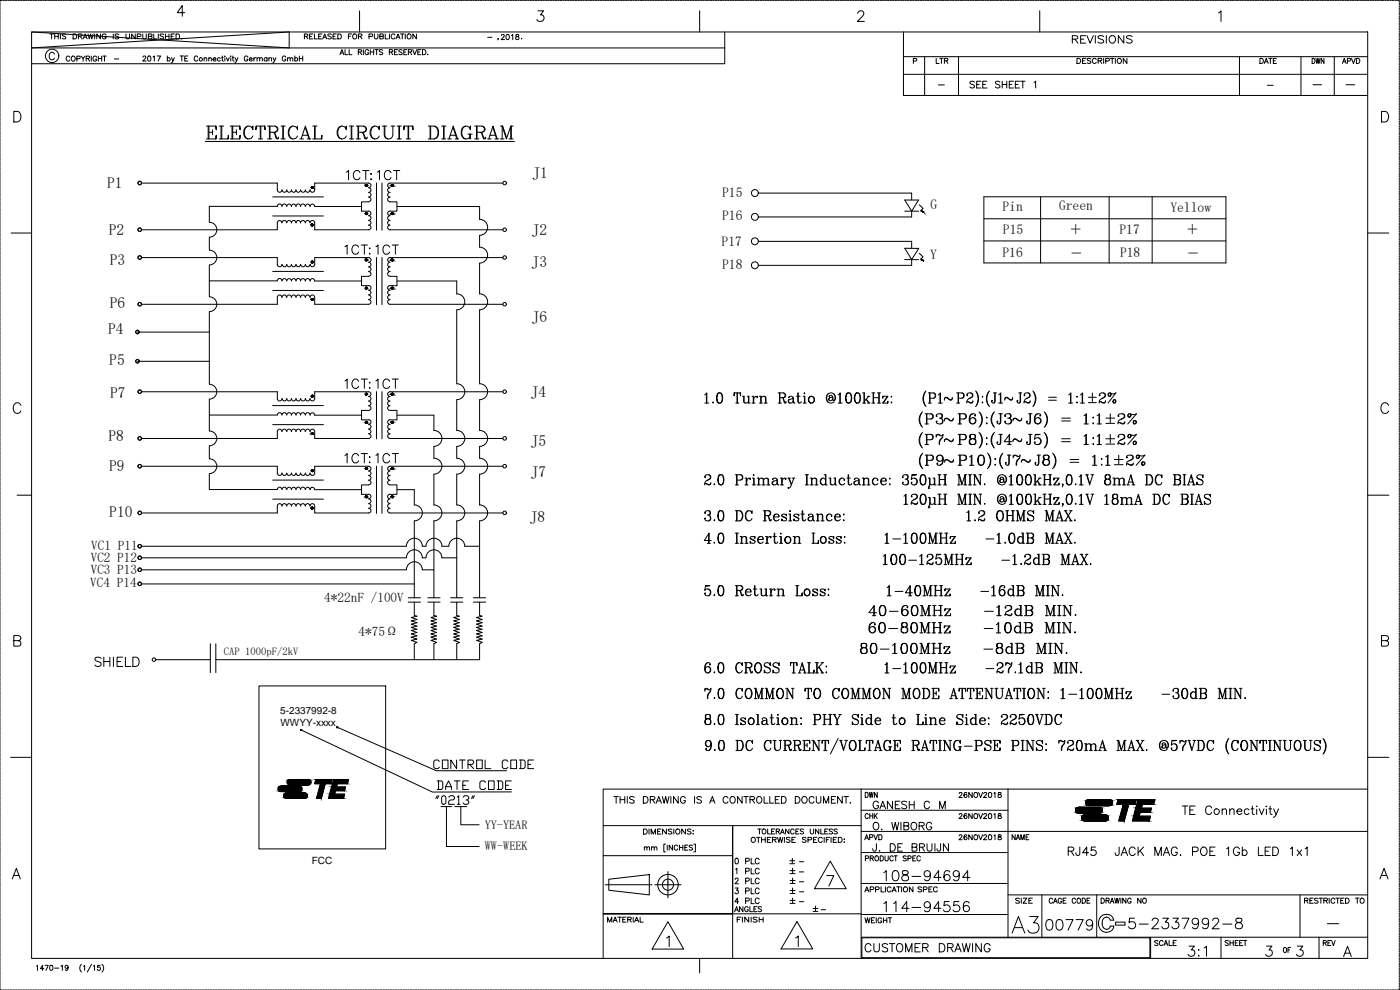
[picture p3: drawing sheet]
<svg xmlns="http://www.w3.org/2000/svg" width="420mm" height="297mm" viewBox="0 0 420 297" stroke-linecap="round" stroke-linejoin="round" font-family="sans-serif">
<defs><g id="words">
<g font-size="6.4">
<text x="321.2" y="71.2">+</text>
<text x="356.3" y="71.2">+</text>
<text x="321.4" y="78.3">-</text>
<text x="356.5" y="78.3">-</text>
</g>
<g font-size="4.6">
<text x="159.8" y="53.3">J1</text>
<text x="32.1" y="56.3">P1</text>
<text x="32.6" y="70.4">P2</text>
<text x="159.6" y="70.6">J2</text>
<text x="33" y="79.4">P3</text>
<text x="159.6" y="80.1">J3</text>
<text x="33" y="92.4">P6</text>
<text x="32.5" y="100.1">P4</text>
<text x="159.6" y="96.5">J6</text>
<text x="32.8" y="109.4">P5</text>
<text x="33" y="119.4">P7</text>
<text x="159.3" y="119.1">J4</text>
<text x="32.6" y="132.2">P8</text>
<text x="159.3" y="133.7">J5</text>
<text x="32.8" y="141.4">P9</text>
<text x="159.3" y="143.2">J7</text>
<text x="32.8" y="155.1">P10</text>
<text x="159" y="156.7">J8</text>
</g>
<g font-size="4.1">
<text x="216.7" y="59.3">P15</text>
<text x="279.2" y="62.6">G</text>
<text x="300.9" y="63.3">Pin</text>
<text x="317.8" y="63.1">Green</text>
<text x="351.2" y="63.5">Yellow</text>
<text x="216.7" y="66.2">P16</text>
<text x="301" y="70.3">P15</text>
<text x="336" y="70.2">P17</text>
<text x="216.6" y="73.8">P17</text>
<text x="279.1" y="77.8">Y</text>
<text x="300.9" y="77.1">P16</text>
<text x="336.1" y="77">P18</text>
<text x="216.7" y="80.7">P18</text>
</g>
<g font-size="4">
<text x="27.4" y="165">VC1 P11</text>
<text x="27.2" y="168.6">VC2 P12</text>
<text x="27.2" y="172.3">VC3 P13</text>
<text x="27.1" y="176.1">VC4 P14</text>
<text x="97.3" y="180.7">4*22nF /100V</text>
<text x="107.6" y="190.8">4*75Ω</text>
</g>
<g font-size="3.7">
<text x="145.5" y="248.8">YY-YEAR</text>
<text x="145.5" y="255.1">WW-WEEK</text>
</g>
<text font-size="3.2" x="67.2" y="196.6">CAP 1000pF/2kV</text>
<g font-size="3">
<text x="84.1" y="214.2">5-2337992-8</text>
<text x="84.2" y="217.7">WWYY-xxxx</text>
<text x="93.6" y="259.2">FCC</text>
</g>
</g></defs>
<g fill="none" stroke="#000" stroke-width=".3">
<path d="M0 1v.5M0 1.7v.5M0 2.5v.4M0 3.2v.5M0 4v.5M0 4.7v.5M0 5.4v.6M0 6.2v.5M0 7v.5M0 7.7v.5M0 8.5v.5M0 9.2v.5"/>
<path d="M0 10v.5M0 10.7v.5M0 11.5v.5M0 12.2v.5M0 13v.4M0 13.7v.5M0 14.5v.5M0 15.2v.5M0 15.9v.6M0 16.7v.5M0 17.5v.5M0 18.2v.5"/>
<path d="M0 19v.5M0 19.7v.5M.6 .1h-.6v.6M.8 .1h.6M1.6 .1h.5M2.4 .1h.4M3.1 .1h.5M3.9 .1h.5M4.6 .1h.5M5.3 .1h.5M6.1 .1h.5M6.9 .1h.5"/>
<path d="M7.6 .1h.5M8.3 .1h.5M9.1 .1h.5M9.5 9.6h401v278h-401zM9.5 9.6l77.3 4.8v-4.8l-77.3 4.8h208M9.9 .1h.5M10.6 .1h.5M11.3 .1h.6M12.1 .1h.5M12.9 .1h.4M13.6 .1h.5M14.4 .1h.5"/>
<path d="M14.9 10.2h1.1M15.1 .1h.5M15.5 10.2v1.5M15.8 .1h.5M16.3 16.2a.8 .8 0 0 0-.9-.5 .8 .8 0 0 0-.6 .8v.6a.81 .81 0 0 0 .6 .8 .81 .81 0 0 0 .9-.5M16.4 10.9h1.1M16.4 10.2v1.5M16.6 .1h.5M17.4 .1h.5M17.5 10.2v1.5M18.1 .1h.5M18.1 10.2v1.5"/>
<path d="M18.8 .1h.5M19.6 .1h.5M19.7 10.4l-.4-.2-.6 .2 .1 .3 .9 .4-.1 .5-.9-.1M20.4 .1h.5M21 17.2a.57 .57 0 0 0-.7-.4 .57 .57 0 0 0-.4 .6v.4a.56 .56 0 0 0 .4 .6 .56 .56 0 0 0 .7-.4M21.1 .1h.5M21.7 16.9a.7 .7 0 0 1 .9 .7 .7 .7 0 0 1-1.1 .5l-.1-.7zM21.8 .1h.6M21.9 10.2h.6a.78 .78 0 0 1 .5 .7 .78 .78 0 0 1-.5 .8h-.6zM22.6 .1h.5M23.1 17.6h.8l.1-.6-.9-.2v1.6M23.4 .1h.4"/>
<path d="M23.5 10.9l1-.1 .1-.4-.1-.2h-1v1.5M24.1 .1h.5M24.1 10.9l.5 .8M24.3 16.8l.6 .8v.8M24.8 .1h.6M24.9 11.7l.7-1.5 .6 1.5M25.2 11.2h.8M25.5 16.8l-.6 .8M25.6 .1h.5M25.9 17.6l.9-.1v-.6l-.9-.1v1.6M26.4 .1h.4M26.4 17.6l.5 .8"/>
<path d="M26.4 10.2l.4 1.5 .4-1.5 .4 1.5 .3-1.5M27.1 .1h.5M27.4 16.8v1.6M27.9 .1h.5M28.4 10.2v1.5M28.6 .1h.5M29 17.2a.57 .57 0 0 0-.6-.4 .57 .57 0 0 0-.5 .6v.4a.55 .55 0 0 0 .5 .6 .55 .55 0 0 0 .6-.6h-.4M29.3 .1h.5M29.5 16.8v1.6M29.5 17.6h1M30.1 .1h.5M30.1 10.2v1.5l-1.1-1.5v1.5"/>
<path d="M30.5 16.8v1.6M30.9 .1h.5M30.9 16.8h1M31.4 16.8v1.6M31.6 .1h.5M31.8 10.5a.62 .62 0 0 0-.6-.3 .62 .62 0 0 0-.6 .5v.4a.59 .59 0 0 0 .6 .6 .59 .59 0 0 0 .6-.6h-.3M32.3 .1h.6M33.1 .1h.5M33.9 .1h.4M34 10.2v1.5M34.3 17.7h1.3M34.6 .1h.5"/>
<path d="M35.3 .1h.6M35.6 10.4l-.4-.2-.7 .2 .2 .3 .9 .4-.1 .5-1-.1M36.1 .1h.5M36.9 .1h.4M37.6 .1h.5M37.8 10.2v1l.5 .5 .5-.2 .1-1.3M38.4 .1h.5M39.1 .1h.5M39.8 .1h.5M40.6 10.2v1.5l-1.1-1.5v1.5M40.6 .1h.5M41.2 11l.9-.1 .2-.5-.2-.2h-.9v1.5"/>
<path d="M41.4 .1h.5M42.1 .1h.5M42.8 10.2v1l.5 .5 .6-.2v-1.3M42.8 .1h.5M42.9 17.2l.3-.4 .6 .3-1 1.2h1.1M43.6 .1h.5M44.4 .1h.5M44.5 16.9a.74 .74 0 0 1 .9 .5 .74 .74 0 0 1-.5 .9l-.5-.2zM44.5 10.9l1-.1 .1-.2-.1-.4h-1v1.5l1-.1 .1-.4-.4-.3M45.1 .1h.5M45.8 .1h.6M45.9 17.1l.4-.3v1.5"/>
<path d="M46.1 10.2v1.5h1M46.6 .1h.5M47.2 16.8h1l-.7 1.5M47.4 .1h.4M47.5 10.2v1.5M48.1 .1h.5M48.9 .1h.5M49.1 10.4l-.4-.2-.7 .2 .2 .3 .8 .4-.1 .5-.9-.1M49.6 .1h.5M49.7 10.9h1M49.7 10.2v1.5M50.2 17.6a.49 .49 0 0 1 .7-.1 .49 .49 0 0 1 0 .7 .49 .49 0 0 1-.7-.1"/>
<path d="M50.2 16.8v1.5M50.3 .1h.5M50.7 10.2v1.5M51.1 .1h.5M51.4 10.9h.6M51.5 17.3l.4 1 .4-1M51.9 .1h.5M51.9 18.3l-.5 .5M52.4 10.2h-1v1.5h1M52.6 .1h.5M52.8 10.2h.6a.78 .78 0 0 1 .5 .7 .78 .78 0 0 1-.5 .8h-.6zM53.3 .1h.5"/>
<path d="M54.1 16.8h1M54.1 .1h.5M54.4 11.6h.2zM54.6 16.8v1.5M54.9 .1h.5M55.5 3.8h-2.3l1.5-2.1v3.2M55.5 17.6h.5M55.6 .1h.5M56.3 .1h.6M56.4 16.8h-.9v1.5h.9M57.1 .1h.5M57.9 .1h.4"/>
<path d="M58.6 .1h.5M59.4 17.2a.54 .54 0 0 0-.7-.4 .54 .54 0 0 0-.4 .6v.4a.55 .55 0 0 0 .4 .5 .55 .55 0 0 0 .7-.3M59.4 .1h.5M60.1 .1h.5M60.8 .1h.5M61.3 17.6l.3-.3 .4 .1 .1 .9M61.3 17.3v1M61.6 .1h.5M62.4 .1h.5M62.7 17.6l.3-.3 .4 .1v.9M62.7 17.3v1M63.1 .1h.5"/>
<path d="M63.8 .1h.5M63.9 17.8h.9v-.2a.48 .48 0 0 0-.7-.1 .48 .48 0 0 0 0 .7 .48 .48 0 0 0 .7-.1M64.6 .1h.5M65.4 .1h.5M66.1 .1h.5M66.1 17.6a.49 .49 0 0 0-.7-.1 .49 .49 0 0 0 0 .7 .49 .49 0 0 0 .7-.1M66.5 17.3h.5M66.7 16.8l.1 1.5h.3M66.8 .1h.6M67.5 16.8v.2zM67.5 17.4v.9M67.6 .1h.5"/>
<path d="M67.9 17.3l.5 1 .4-1M68.4 .1h.4M69.1 .1h.5M69.3 16.8v.2zM69.3 17.4v.9M69.7 17.3h.5M69.9 .1h.5M69.9 16.8v1.3l.4 .2M70.5 17.3l.5 1 .4-1M70.6 .1h.5M71 18.3l-.5 .5M71.3 .1h.5"/>
<path d="M72.1 .1h.5M72.9 .1h.5M73.6 .1h.5M74.3 .1h.5M74.4 17.2a.54 .54 0 0 0-.6-.4 .54 .54 0 0 0-.5 .6v.4a.53 .53 0 0 0 .6 .5 .53 .53 0 0 0 .5-.5h-.4M74.8 17.8h.9v-.2a.46 .46 0 0 0-.7-.1 .46 .46 0 0 0 0 .7 .46 .46 0 0 0 .7-.1M75.1 .1h.5M75.9 .1h.5M76.2 17.3v1M76.6 .1h.5M76.8 17.3l-.4 .1-.2 .4M77.1 17.6l.4-.3 .4 .1v.9"/>
<path d="M77.1 17.3v1M77.3 .1h.6M77.9 17.6l.4-.3 .4 .1v.9M78.1 .1h.5M78.9 .1h.4M79.6 .1h.5M80.1 17.6a.49 .49 0 0 0-.7-.1 .49 .49 0 0 0 0 .7 .49 .49 0 0 0 .7-.1M80.1 17.3v1M80.3 .1h.6M80.7 17.6l.4-.3 .3 .1 .1 .9M80.7 17.3v1M81.1 .1h.5"/>
<path d="M81.9 .1h.4M82 17.3l.4 1 .4-1M82.4 18.3l-.5 .5M82.6 .1h.5M83.4 .1h.5M84.1 .1h.5M84.8 .1h.5M85.6 .1h.5M85.8 17.2a.54 .54 0 0 0-.7-.4 .54 .54 0 0 0-.4 .6v.4a.53 .53 0 0 0 .5 .5 .53 .53 0 0 0 .6-.5h-.4M86.3 17.6l.4-.3 .3 .1 .1 .9M86.3 17.3v1M86.4 .1h.5"/>
<path d="M87.1 17.6l.4-.3 .3 .1 .1 .9M87.1 .1h.5M87.8 .1h.5M88.5 17.6a.47 .47 0 0 1 .7-.1 .47 .47 0 0 1 0 .7 .47 .47 0 0 1-.7-.1M88.5 16.8v1.5M88.6 .1h.5M89.4 .1h.4M89.8 17.6h1M89.8 16.8v1.5M90.1 .1h.5M90.8 .1h.6M90.8 16.8v1.5"/>
<path d="M91.4 10.9l.8-.1 .2-.4-.2-.2h-.8v1.5M91.6 .1h.5M91.9 10.9l.5 .8M92.4 .1h.4M92.9 10.9h.6M93.1 .1h.5M93.9 .1h.5M93.9 10.2h-1v1.5h1M94.4 10.2v1.5h.9M94.6 .1h.5M95.3 .1h.5M95.6 10.9h.7"/>
<path d="M96.1 .1h.5M96.6 10.2h-1v1.5h1M96.9 11.7l.6-1.5 .5 1.5M96.9 .1h.5M97.1 11.2h.7M97.6 .1h.5M98.3 .1h.5M99.1 .1h.5M99.4 10.4l-.9-.2-.1 .5 .9 .3 .1 .5-.3 .2-.7-.2M99.9 .1h.5M99.9 10.9h.6M100.6 .1h.5"/>
<path d="M100.9 10.2h-1v1.5h1M101.3 .1h.6M101.4 10.2h.5a.76 .76 0 0 1 .6 .7 .76 .76 0 0 1-.6 .8h-.5zM102 16.4l.6-1.5 .6 1.5M102.1 .1h.5M102.2 15.9h.8M102.9 .1h.4M103.5 14.9v1.5h.9M103.6 .1h.5M104.4 .1h.5M104.6 10.9h.6M104.8 14.9v1.5h.8"/>
<path d="M105.1 .1h.5M105.5 10.2h-.9v1.5M105.8 .1h.5M106.6 .1h.5M107.4 .1h.5M107.5 15.6h.9l.1-.4-.3-.3h-.7v1.5M107.6 10.9l.9-.1 .1-.5-1-.1v1.5M107.9 3.2v6.4M108 15.6l.5 .8M108.1 .1h.5M108.1 10.9l.5 .8M108.8 .1h.5"/>
<path d="M109.1 14.9v1.5M109.6 .1h.5M110.4 .1h.5M110.6 15.3a.54 .54 0 0 0-.6-.4 .54 .54 0 0 0-.4 .6v.4a.53 .53 0 0 0 .5 .5 .53 .53 0 0 0 .5-.5h-.3M110.7 11l1-.1 .1-.6-1.1-.1v1.5M111.1 .1h.5M111.1 14.9v1.5M111.1 15.6h1M111.8 .1h.6M112.1 14.9v1.5M112.4 10.2v1l.4 .5 .4-.1 .2-.4v-1M112.5 14.9h1"/>
<path d="M112.6 .1h.5M113 14.9v1.5M113.4 .1h.4M114 10.9l.9-.1v-.6h-.9v1.5l.9-.1 .2-.4-.4-.3M114.1 .1h.5M114.9 15.1l-.4-.2-.7 .2 .2 .4 .9 .5-.4 .4-.7-.2M114.9 .1h.5M115.6 10.2v1.5h.9M115.6 .1h.5M116.3 .1h.5M116.8 15.6h.9l.1-.5-1-.2v1.5M116.9 10.2v1.5"/>
<path d="M117.1 .1h.5M117.3 15.6l.6 .8M117.9 .1h.5M118.4 15.6h.6M118.5 10.5a.6 .6 0 0 0-.6-.3 .6 .6 0 0 0-.5 .5v.4a.6 .6 0 0 0 .5 .6 .6 .6 0 0 0 .6-.4M118.6 .1h.5M118.8 11.7l.7-1.5 .6 1.5M119.1 11.2h.7M119.3 14.9h-.9v1.5h.9M119.3 .1h.5M120.1 .1h.5M120.2 10.2h1"/>
<path d="M120.7 15.1l-.4-.2-.6 .2 .1 .4 .9 .5-.4 .4-.6-.2M120.7 10.2v1.5M120.9 .1h.5M121.2 15.6h.6M121.6 .1h.5M121.6 10.2v1.5M122.1 14.9h-.9v1.5h.9M122.3 .1h.6M122.6 15.6h.8l.1-.5-.9-.2v1.5M123.1 15.6l.5 .8M123.1 .1h.5M123.9 14.9l.6 1.5 .6-1.5"/>
<path d="M123.9 .1h.4M124.6 .1h.5M125 10.2v1.5l-1.1-1.5v1.5M125.3 .1h.6M125.4 15.6h.6M126.1 .1h.5M126.3 14.9h-.9v1.5h.9M126.8 14.9h.5a.82 .82 0 0 1 .5 .7 .82 .82 0 0 1-.5 .8h-.5zM126.8 .1h.5M127.6 .1h.5M128.4 16.3h.1M128.4 .1h.5"/>
<path d="M129.1 .1h.5M129.8 .1h.5M130.6 .1h.5M131.4 .1h.5M132.1 .1h.5M132.8 .1h.6M133.6 .1h.5M134.4 .1h.4M135.1 .1h.5M135.8 .1h.6M136.6 .1h.5M137.3 .1h.5"/>
<path d="M138.1 .1h.5M138.9 .1h.5M139.6 .1h.5M140.3 .1h.5M141.1 .1h.5M141.9 .1h.5M142.6 .1h.5M143.3 .1h.5M144.1 .1h.5M144.9 .1h.4M145.6 .1h.5M146.3 .1h.6"/>
<path d="M146.3 11.2h1.4M147.1 .1h.5M147.9 .1h.4M148.6 .1h.5M149.4 .1h.5M149.5 11.6l-.1 .4M150.1 .1h.5M150.5 10.7l.1-.3h.4l.3 .4-.9 1.1h1M150.8 .1h.5M151.6 .1h.5M152.1 10.4a.77 .77 0 0 1 .8 .6 .77 .77 0 0 1-.5 .9l-.5-.3zM152.4 .1h.5"/>
<path d="M153.1 .1h.5M153.5 10.7l.4-.3v1.5M153.8 .1h.5M154.6 .1h.5M154.9 10.4v.5l.8 .5a.51 .51 0 0 1-.5 .5 .51 .51 0 0 1-.5-.5l1-.7-.1-.3zM155.4 .1h.4M156.1 .1h.5M156.5 11.6h.1zM156.8 .1h.6M157.6 .1h.5M158.4 .1h.4M159.1 .1h.5"/>
<path d="M159.9 .1h.5M160.6 .1h.5M161.3 .1h.5M161.5 3.2h1.6l-.9 1.3a1.01 1.01 0 0 1 1.1 1.1 1.01 1.01 0 0 1-1.4 .8l-.4-.1-.3-.5M162.1 .1h.5M162.9 .1h.5M163.6 .1h.5M164.3 .1h.5M165.1 .1h.5M165.9 .1h.5M166.6 .1h.5M167.3 .1h.6"/>
<path d="M168.1 .1h.5M168.9 .1h.4M169.6 .1h.5M170.3 .1h.6M171.1 .1h.5M171.8 .1h.5M172.6 .1h.5M173.4 .1h.5M174.1 .1h.5M174.8 .1h.5M175.6 .1h.5M176.4 .1h.5"/>
<path d="M177.1 .1h.5M177.8 .1h.6M178.6 .1h.5M179.4 .1h.4M180.1 .1h.5M180.8 .1h.6M181.6 .1h.5M182.3 .1h.5M183.1 .1h.5M183.9 .1h.5M184.6 .1h.5M185.3 .1h.5"/>
<path d="M186.1 .1h.5M186.9 .1h.5M187.6 .1h.5M188.3 .1h.5M189.1 .1h.5M189.9 .1h.4M190.6 .1h.5M191.3 .1h.6M192.1 .1h.5M192.8 .1h.5M193.6 .1h.5M194.4 .1h.5"/>
<path d="M195.1 .1h.5M195.8 .1h.5M196.6 .1h.5M197.4 .1h.5M198.1 .1h.5M198.8 .1h.5M199.6 .1h.5M200.4 .1h.4M201.1 .1h.5M201.8 .1h.6M202.6 .1h.5M203.4 .1h.4"/>
<path d="M204.1 .1h.5M204.9 .1h.5M205.6 .1h.5M206.3 .1h.5M207.1 .1h.5M207.9 .1h.5M208.6 .1h.5M209.3 .1h.5M210 3.2v6.4M210.1 .1h.5M210.9 .1h.4M211.6 .1h.5"/>
<path d="M212.3 .1h.6M213.1 .1h.5M213.9 .1h.4M214.6 .1h.5M215.3 .1h.6M216.1 .1h.5M216.8 .1h.5M217.5 9.6v9.5h-208M217.6 .1h.5M218.4 .1h.5M219.1 .1h.5M219.8 .1h.5"/>
<path d="M220.6 .1h.5M221.4 .1h.5M222.1 .1h.5M222.8 .1h.6M223.6 .1h.5M224.4 .1h.4M225.1 .1h.5M225.8 .1h.6M226.6 .1h.5M227.3 .1h.5M228.1 .1h.5M228.9 .1h.5"/>
<path d="M229.6 .1h.5M230.3 .1h.5M231.1 .1h.5M231.9 .1h.5M232.6 .1h.5M233.3 .1h.5M234.1 .1h.5M234.9 .1h.4M235.6 .1h.5M236.3 .1h.6M237.1 .1h.5M237.8 .1h.5"/>
<path d="M238.6 .1h.5M239.4 .1h.5M240.1 .1h.5M240.8 .1h.5M241.6 .1h.5M242.4 .1h.5M243.1 .1h.5M243.8 .1h.5M244.6 .1h.5M245.4 .1h.4M246.1 .1h.5M246.8 .1h.6"/>
<path d="M247.6 .1h.5M248.3 .1h.5M249.1 .1h.5M249.9 .1h.5M250.6 .1h.5M251.3 .1h.5M252.1 .1h.5M252.9 .1h.5M253.6 .1h.5M254.3 .1h.5M255.1 .1h.5M255.9 .1h.4"/>
<path d="M256.6 .1h.5M257.3 .1h.6M257.4 4v-.1a1.01 1.01 0 0 1 1.3-.7l.4 .4a1.05 1.05 0 0 1-.3 1.3l-1.5 1.5h2.1M258.1 .1h.5M258.8 .1h.5M259.6 .1h.5M260.4 .1h.5M261.1 .1h.5M261.8 .1h.5M262.6 .1h.5M263.4 .1h.5M264.1 .1h.5"/>
<path d="M264.8 .1h.5M265.6 .1h.5M266.4 .1h.4M267.1 .1h.5M267.8 .1h.6M268.6 .1h.5M269.4 .1h.4M270.1 .1h.5M270.8 .1h.6M271.1 17h139.4M271.1 9.6v19h139.4M271.6 .1h.5"/>
<path d="M272.3 .1h.5M273.1 .1h.5M273.9 .1h.5M274.1 18.3l.9-.1 .1-.6-1-.1v1.5M274.6 .1h.5M275.3 .1h.5M276.1 .1h.5M276.9 .1h.4M277.5 17v11.6M277.6 .1h.5M278.3 .1h.5M279.1 .1h.5"/>
<path d="M279.9 .1h.4M280.6 .1h.5M281 17.5v1.5h.9M281.3 .1h.6M282 17.5h1M282.1 .1h.5M282.5 17.5v1.5M282.8 .1h.5M283.4 18.2l1-.1v-.5l-1-.1v1.5M283.6 .1h.5M284 18.2l.5 .8M284.4 .1h.5"/>
<path d="M285.1 .1h.5M285.8 .1h.5M286.6 .1h.5M287.4 .1h.5M287.7 17v11.6M288.1 .1h.5M288.8 .1h.5M289.6 .1h.5M290.4 .1h.4M291.1 .1h.5M291.8 .1h.6M292.6 .1h.5"/>
<path d="M293.3 .1h.5M294.1 .1h.5M294.9 .1h.5M295.6 .1h.5M296.3 .1h.5M297.1 .1h.5M297.9 .1h.5M298.6 .1h.5M299.3 .1h.5M300.1 .1h.5M300.9 .1h.4M301.6 .1h.5"/>
<path d="M302.3 .1h.6M303.1 .1h.5M303.8 .1h.5M304.6 .1h.5M305.4 .1h.5M306.1 .1h.5M306.8 .1h.5M307.6 .1h.5M308.4 .1h.5M309.1 .1h.5M309.8 .1h.5M310.6 .1h.5"/>
<path d="M311.4 .1h.4M312 3.2v6.4M312.1 .1h.5M312.8 .1h.6M313.6 .1h.5M314.3 .1h.5M315.1 .1h.5M315.8 .1h.6M316.6 .1h.5M317.3 .1h.5M318.1 .1h.5M318.9 .1h.5"/>
<path d="M319.6 .1h.5M320.3 .1h.5M321.1 .1h.5M321.8 11.8l1.4-.2 .3-.5-.3-.3-1.4-.1v2.2M321.9 .1h.4M322.6 .1h.5M322.6 11.8l.9 1.1M323.2 17.5h.6a.79 .79 0 0 1 .5 .8 .79 .79 0 0 1-.5 .7h-.6zM323.3 .1h.6M324.1 .1h.5M324.3 11.8h.9M324.9 .1h.4"/>
<path d="M324.9 18.2h.6M325.6 .1h.5M325.8 10.7h-1.5v2.2h1.5M325.9 17.5h-1v1.5h1M326.2 10.7l1 2.2 .9-2.2M326.3 .1h.6M327.1 .1h.5M327.4 17.7l-.4-.2-.7 .2v.3l1.1 .6v.2l-.4 .2-.7-.2M327.8 .1h.5M328.6 .1h.5M328.7 10.7v2.2M329 17.9a.62 .62 0 0 0-.7-.4 .62 .62 0 0 0-.5 .6 .68 .68 0 0 0 .3 .8 .68 .68 0 0 0 .8-.1l.1-.1"/>
<path d="M329.4 .1h.5M329.6 18.2h.7l.4-.4-.2-.2-.9-.1v1.5M330.1 .1h.5M330.1 18.2l.6 .8M330.8 .1h.5M331.2 11l-.6-.3-1.1 .3 .3 .5 1.2 .5 .2 .6a1.16 1.16 0 0 1-1.7 0M331.2 17.5v1.5M331.6 .1h.5M331.9 18.3l.9-.1 .1-.6-1-.1v1.5M332 10.7v2.2M332.4 .1h.4M333.1 .1h.5"/>
<path d="M333.1 11a1.03 1.03 0 0 1 1.4 .1 1.03 1.03 0 0 1 0 1.4 1.03 1.03 0 0 1-1.4 .1l-.2-.5zM333.2 17.5h1.1M333.8 17.5v1.5M333.8 .1h.5M334.6 .1h.5M334.7 17.5v1.5M335.4 .1h.4M336.1 .1h.5M336.8 .1h.6M337.3 10.7v2.2l-1.7-2.2v2.2M337.6 .1h.5M338.2 17.5v1.5l-1.1-1.5v1.5"/>
<path d="M338.3 .1h.5M339.1 .1h.5M339.8 11l-.6-.3-1.1 .3 .2 .5 1.2 .5 .3 .6a1.16 1.16 0 0 1-1.7 0M339.9 .1h.5M340.6 .1h.5M341.3 .1h.5M342.1 .1h.5M342.9 .1h.5M343.6 .1h.5M344.3 .1h.5M345.1 .1h.5M345.9 .1h.4"/>
<path d="M346.6 .1h.5M347.3 .1h.6M348.1 .1h.5M348.8 .1h.5M349.6 .1h.5M350.4 .1h.5M351.1 .1h.5M351.8 .1h.5M352.6 .1h.5M353.4 .1h.5M354.1 .1h.5M354.8 .1h.5"/>
<path d="M355.6 .1h.5M356.4 .1h.4M357.1 .1h.5M357.8 .1h.6M358.6 .1h.5M359.3 .1h.5M360.1 .1h.5M360.8 .1h.6M361.6 .1h.5M362.3 .1h.5M363.1 .1h.5M363.9 .1h.5"/>
<path d="M364.6 .1h.5M365.3 .1h.5M365.7 3.9l.7-.7v3.2M366.1 .1h.5M366.9 .1h.4M367.6 .1h.5M368.3 .1h.6M369.1 .1h.5M369.8 .1h.5M370.6 .1h.5M371.3 .1h.6M372 17v11.6"/>
<path d="M372.1 .1h.5M372.8 .1h.5M373.6 .1h.5M374.4 .1h.5M375.1 .1h.5M375.8 .1h.5M376.6 .1h.5M377.4 .1h.4M378.1 .1h.5M378.1 17.5h.5a.81 .81 0 0 1 .6 .8 .81 .81 0 0 1-.6 .7h-.5zM378.8 .1h.5M379.4 19l.6-1.5 .6 1.5"/>
<path d="M379.6 .1h.5M379.6 18.5h.8M380.4 .1h.4M380.7 17.5h1.1M381.1 .1h.5M381.3 17.5v1.5M381.8 .1h.6M382.1 18.2h.6M382.6 .1h.5M383.1 17.5h-1v1.5h1M383.3 .1h.5M384.1 .1h.5"/>
<path d="M384.9 .1h.5M385.6 .1h.5M386.3 .1h.5M387.1 .1h.5M387.9 .1h.4M388.6 .1h.5M389.3 .1h.5M390.1 .1h.5M390.4 17v11.6M390.9 .1h.4M391.6 .1h.5M392.3 .1h.6"/>
<path d="M393.1 .1h.5M393.8 17.5a.77 .77 0 0 1 .9 .8 .77 .77 0 0 1-.9 .7zM393.8 .1h.5M394.6 .1h.5M394.9 17.5l.3 1.5 .3-1.5 .3 1.5 .4-1.5M395.4 .1h.5M396.1 .1h.5M396.8 .1h.5M397.3 17.5v1.5l-.8-1.5v1.5M397.6 .1h.5M398.4 .1h.4M399.1 .1h.5"/>
<path d="M399.8 .1h.5M400.4 17v11.6M400.6 .1h.5M401.4 .1h.4M402.1 .1h.5M402.8 .1h.6M402.9 19l.5-1.5 .6 1.5M403.1 18.5h.7M403.6 .1h.5M404.3 .1h.5M404.4 18.3l.8-.1v-.6l-.8-.1v1.5M405.1 .1h.5"/>
<path d="M405.6 17.5l.6 1.5 .5-1.5M405.8 .1h.6M406.6 .1h.5M407.1 17.5h.5a.81 .81 0 0 1 .5 .8 .81 .81 0 0 1-.5 .7h-.5zM407.3 .1h.5M408.1 .1h.5M408.9 .1h.5M409.6 .1h.5M410.3 .1h.5M411.1 .1h.5M411.9 .1h.4M412.6 .1h.5"/>
<path d="M413.3 .1h.6M414.1 .1h.5M414.8 .1h.5M415.6 .1h.5M416.3 .1h.6M417.1 .1h.5M417.8 .1h.5M418.6 .1h.5M419.4 .1h.5v.6M419.9 1v.5M419.9 1.7v.5M419.9 2.5v.4"/>
<path d="M419.9 3.2v.5M419.9 4v.5M419.9 4.7v.5M419.9 5.4v.6M419.9 6.2v.5M419.9 7v.5M419.9 7.7v.5M419.9 8.5v.5M419.9 9.2v.5M419.9 10v.5M419.9 10.7v.5M419.9 11.5v.5"/>
<path d="M419.9 12.2v.5M419.9 13v.4M419.9 13.7v.5M419.9 14.5v.5M419.9 15.2v.5M419.9 15.9v.6M419.9 16.7v.5M419.9 17.5v.5M419.9 18.2v.5M419.9 19v.5M419.9 19.7v.5M0 20.5v.5"/>
<path d="M0 21.2v.5M0 22v.5M0 22.7v.5M0 23.5v.4M0 24.2v.5M0 25v.5M0 25.7v.5M0 26.4v.6M0 27.2v.5M0 28v.5M0 28.7v.5M0 29.4v.6"/>
<path d="M0 30.2v.5M0 31v.5M0 31.7v.5M0 32.5v.5M0 33.2v.5M0 34v.4M0 34.7v.5M0 35.5v.5M0 36.2v.5M0 36.9v.6M0 37.7v.5M0 38.5v.5"/>
<path d="M0 39.2v.5M0 39.9v.6M4.1 33.4h1.1a1.69 1.69 0 0 1 1.1 1.6 1.69 1.69 0 0 1-1.1 1.6h-1.1zM61.9 37.8h3v1.1l-.2-1.1M62.5 37.8v3.9M62.7 37.8v3.9M62.7 39.7h1.1M63.8 38.9v1.5M65.8 37.8h1.3M66.3 37.8v3.9M66.5 37.8v3.9M69.1 37.8h3v1.1l-.3-1.1"/>
<path d="M69.6 37.8v3.9M69.9 39.7h1.1M69.9 37.8v3.9M71 38.9v1.5M74.4 37.8a2.19 2.19 0 0 0 0 3.9M75.7 38.4l.2 .5v-1.1l-.2 .6a1.42 1.42 0 0 0-1.6-.5 1.42 1.42 0 0 0-.9 1.4 1.68 1.68 0 0 0 .3 1.9 1.68 1.68 0 0 0 1.9 .3l.5-.7M77 37.8l-.2 1.1v-1.1h2.7v1.1l-.1-1.1M78.1 37.8v3.9M78.3 37.8v3.9M80.3 37.8h2.2l.6 .2a.91 .91 0 0 1 0 1.5l-.6 .2h-1.5M80.9 37.8v3.9M81 37.8v3.9"/>
<path d="M82 39.7l.5 .3 .6 1.3 .1 .2 .4-.2M82.3 39.9l.5 1.6 .6 .2 .2-.6M82.5 37.8a.96 .96 0 0 1 .7 1 .96 .96 0 0 1-.7 .9M84.3 37.8h1.3M84.9 37.8v3.9M85 37.8v3.9M87.8 37.8a2.19 2.19 0 0 0 0 3.9M89.1 38.4l.2 .5v-1.1l-.2 .6a1.44 1.44 0 0 0-1.6-.5 1.44 1.44 0 0 0-1 1.4 1.7 1.7 0 0 0 .4 1.8 1.7 1.7 0 0 0 1.8 .4l.6-.7M91.7 38.4l1.1 3.3M93.9 37.8h1.2M94.4 37.8v3.9M94.6 37.8v3.9"/>
<path d="M102.5 37.8a2.19 2.19 0 0 0 0 3.9M103.8 38.4l.1 .5v-1.1l-.1 .6a1.44 1.44 0 0 0-1.7-.5 1.44 1.44 0 0 0-.9 1.4 1.7 1.7 0 0 0 .4 1.8 1.7 1.7 0 0 0 1.8 .4l.5-.7M104.9 37.8h1.2M105.4 37.8v3.9M105.6 37.8v3.9M106.9 37.8h2.2l.5 .2a.91 .91 0 0 1 0 1.5l-.5 .2h-1.5M107.4 37.8v3.9M107.6 37.8v3.9M108.5 39.7l.6 .3 .5 1.3 .2 .2 .4-.2M108.9 39.9l.5 1.6 .6 .2 .2-.6M109.1 37.8a.96 .96 0 0 1 .7 1 .96 .96 0 0 1-.7 .9M112.4 37.8a2.19 2.19 0 0 0 0 3.9"/>
<path d="M113.7 38.4l.1 .5v-1.1l-.1 .6a1.44 1.44 0 0 0-1.7-.5 1.44 1.44 0 0 0-.9 1.4 1.7 1.7 0 0 0 .4 1.8 1.7 1.7 0 0 0 1.8 .4l.5-.7M114.8 37.8h1.2M115.3 37.8v2.8a1.31 1.31 0 0 0 1.3 1.1 1.31 1.31 0 0 0 1.3-1.1v-2.8M115.5 37.8v2.8l.2 .5 .7 .6M117.3 37.8h1.1M119.2 37.8h1.2M119.7 37.8v3.9M119.9 37.8v3.9M121.4 37.8l-.2 1.1v-1.1h2.8v1.1l-.3-1.1M122.5 37.8v3.9M122.6 37.8v3.9M128.5 37.8h1.8a2.07 2.07 0 0 1 1.4 2 2.07 2.07 0 0 1-1.4 1.9h-1.8"/>
<path d="M129.1 37.8v3.9M129.2 37.8v3.9M130.3 37.8a2.19 2.19 0 0 1 0 3.9M132.5 37.8h1.3M133.1 37.8v3.9M133.3 37.8v3.9M136 38.4l1.1 3.3M139.7 37.8a2.19 2.19 0 0 0 0 3.9M141 38.4l.2 .5v-1.1l-.2 .6a1.42 1.42 0 0 0-1.6-.5 1.42 1.42 0 0 0-1 1.4 1.68 1.68 0 0 0 .4 1.9 1.68 1.68 0 0 0 1.8 .3l.4-.4M142.5 37.8h2.2a1.01 1.01 0 0 1 .9 1.1l-.4 .6-.5 .2h-1.5M143 37.8v3.9M143.2 37.8v3.9"/>
<path d="M144.1 39.7l.6 .3 .7 1.5 .4-.2M144.5 39.9l.7 1.8h.4l.2-.6M144.7 37.8a.96 .96 0 0 1 .7 1 .96 .96 0 0 1-.7 .9M148 38.4l1.1 3.3M150.2 37.8h.7l1.1 3.3M153.3 37.8h.7M153.5 37.8v3.9M271.1 22.3h139.4M281.6 25.5h1.8M292.4 24.7l-.4-.3-.9 .3 .1 .3 1.2 .6v.5a.87 .87 0 0 1-1.3 0M293.1 25.3h.8M294.4 24.4h-1.3v2h1.3"/>
<path d="M294.9 25.3h.8M296.2 24.4h-1.3v2h1.3M300.1 24.7l-.5-.3-.9 .3 .2 .4 1.1 .5 .1 .5-.2 .2a.85 .85 0 0 1-1.2-.2M300.8 25.3h1.3M300.8 24.4v2M302.1 24.4v2M302.9 25.3h.8M304.2 24.4h-1.3v2h1.3M304.7 25.3h.8M306 24.4h-1.3v2h1.3M306.3 24.4h1.3M307 24.4v2"/>
<path d="M310.3 24.8l.5-.4v2M380.4 25.6h1.7M394 25.4h2.6M403.9 25.4h2.7M414.6 33.4h1.1a1.69 1.69 0 0 1 1.1 1.6 1.69 1.69 0 0 1-1.1 1.6h-1.1zM419.9 20.5v.5M419.9 21.2v.5M419.9 22v.5M419.9 22.7v.5M419.9 23.5v.4M419.9 24.2v.5M419.9 25v.5"/>
<path d="M419.9 25.7v.5M419.9 26.4v.6M419.9 27.2v.5M419.9 28v.5M419.9 28.7v.5M419.9 29.4v.6M419.9 30.2v.5M419.9 31v.5M419.9 31.7v.5M419.9 32.5v.5M419.9 33.2v.5M419.9 34v.4"/>
<path d="M419.9 34.7v.5M419.9 35.5v.5M419.9 36.2v.5M419.9 36.9v.6M419.9 37.7v.5M419.9 38.5v.5M419.9 39.2v.5M419.9 39.9v.6M0 40.7v.5M0 41.5v.5M0 42.2v.5M0 43v.5"/>
<path d="M0 43.7v.5M0 44.5v.4M0 45.2v.5M0 46v.5M0 46.7v.5M0 47.4v.5M0 48.2v.5M0 49v.5M0 49.7v.5M0 50.4v.6M0 51.2v.5M0 52v.5"/>
<path d="M0 52.7v.5M0 53.5v.5M0 54.2v.5M0 55v.4M0 55.7v.5M0 56.5v.5M0 57.2v.5M0 57.9v.5M0 58.7v.5M0 59.5v.5M42.4 54.9h40.8v2.1a.72 .72 0 0 0 .7 .7 .72 .72 0 0 0 .8-.7 .7 .7 0 0 0 .7 .7 .7 .7 0 0 0 .7-.7 .7 .7 0 0 0 .7 .7 .7 .7 0 0 0 .7-.7 .68 .68 0 0 0 .6 .7 .68 .68 0 0 0 .7-.7 .7 .7 0 0 0 .7 .7 .7 .7 0 0 0 .7-.7M61.6 42.4h92.8"/>
<path d="M61.9 41.7h3v-1.1l-.2 1.1M65.8 41.7h2.7v-1.1l-.1 1.1M69.1 41.7h3v-1.1l-.3 1.1M77.6 41.7h1.2M80.3 41.7h1.3M81.8 59.1h15.3M84.3 41.7h1.3M90 41.7h1.1M90.4 41.7l1.3-3.9 1.2 3.9M90.8 40.6h1.6M92.2 41.7h1.1M93.5 56.2h.5z"/>
<path d="M93.5 56.2l.5 .1zM93.5 56.3h.5zM93.5 56.3l.5 .1zM93.5 56.4h.5zM93.5 56.4h.4zM93.5 56.1h.4zM93.5 56.1l.5 .1zM93.5 56.4l.4 .1zM93.5 56.5h.4zM93.6 56h.3zM93.6 56l.3 .1zM93.6 56.5h.3z"/>
<path d="M93.6 56.5h.2zM93.6 56h.2zM93.6 56.5h.1M93.8 56h.1M93.9 41.7h2.7v-1.1l-.2 1.1M103.9 51.7l.7-.5v2.7M104.9 41.7h1.2M106.9 41.7h1.3M108 51.8a1.03 1.03 0 0 0-1.1-.6 1.03 1.03 0 0 0-.9 1 1.13 1.13 0 0 0 .5 1.6 1.13 1.13 0 0 0 1.5-.5M108.8 51.2h1.9M109.7 55.5l.5 .1zM109.7 55.6l.5 .1z"/>
<path d="M109.7 55.7h.5zM109.7 55.7l.5 .1zM109.7 55.4h.5zM109.7 55.4l.5 .1zM109.7 55.5h.5zM109.7 55.8h.5zM109.7 55.8l.4 .1zM109.8 55.4h.4zM109.8 55.9h.3zM109.8 51.2v2.7M109.8 55.4h.3zM109.8 55.9h.2z"/>
<path d="M109.9 55.4h.1zM109.9 55.4h.2zM109.9 55.9h.1zM109.9 55.9h.1M110 55.4h.1M110.6 54.9h-16.2v2.1a.7 .7 0 0 1-.7 .7 .7 .7 0 0 1-.7-.7 .7 .7 0 0 1-.6 .7 .7 .7 0 0 1-.7-.7 .7 .7 0 0 1-.7 .7 .7 .7 0 0 1-.7-.7M110.6 54.9a.7 .7 0 0 1 .7 .7 .7 .7 0 0 1-.7 .7 .7 .7 0 0 1 .7 .7 .7 .7 0 0 1-.7 .7 .7 .7 0 0 1 .7 .7 .7 .7 0 0 1-.7 .7 .7 .7 0 0 1 .7 .7 .7 .7 0 0 1-.7 .7M111.2 52.2l.2-.1 .1 .1zM111.2 53.8h.3zM113 54.9v14.2M113.2 51.7l.7-.5v2.7M114.6 54.9v14.2"/>
<path d="M117.3 51.8a1.03 1.03 0 0 0-1.1-.6 1.03 1.03 0 0 0-.8 1 1.13 1.13 0 0 0 .4 1.6 1.13 1.13 0 0 0 1.5-.5M117.4 55.6l.6 .1zM117.4 55.7h.6zM117.5 55.5h.4zM117.5 55.5h.5zM117.5 55.5l.5 .1zM117.5 55.7h.5zM117.5 55.7l.4 .1zM117.5 55.8h.4zM117.5 55.4h.4zM117.5 55.4l.4 .1zM117.5 55.8l.4 .1z"/>
<path d="M117.6 55.4h.3zM117.6 55.9h.3zM117.6 55.9h.2zM117.7 55.4h.1M117.8 55.9h.1M117.6 55.9h.1M118.1 51.2h1.9M119 51.2v2.7M119.2 41.7h1.2M121.9 41.7h1.3M132.5 41.7h1.3M134.4 41.7h1.1"/>
<path d="M134.7 41.7l1.3-3.9 1.3 3.9M135.1 40.6h1.7M136.6 41.7h1.1M140.4 40.2h1.3M141 40.2v1.5M141.2 40.2v1.5M142.5 41.7h1.2M146.3 41.7h1.1M146.7 41.7l1.3-3.9 1.2 3.9M147 40.6h1.7M148.5 41.7h1.1M150.2 41.7h1.1"/>
<path d="M150.7 41.7v-3.9l1.3 3.9 1.3-3.9v3.9M150.9 54.9h-33.9a.7 .7 0 0 0-.7 .7 .7 .7 0 0 0 .7 .7 .7 .7 0 0 0-.7 .7 .7 .7 0 0 0 .7 .7 .7 .7 0 0 0-.7 .7 .7 .7 0 0 0 .7 .7 .72 .72 0 0 0-.7 .7 .72 .72 0 0 0 .7 .8h2.1v2.8h-2.1a.68 .68 0 0 0-.7 .6 .68 .68 0 0 0 .7 .7 .7 .7 0 0 0-.7 .7 .7 .7 0 0 0 .7 .7M152.7 41.7h1.3M227.6 57.9h46v2.1M295.3 59h72.6v19.9h-72.6zM312.3 59v19.9M332.9 59v19.9M345.8 59v19.9M419.9 40.7v.5M419.9 41.5v.5M419.9 42.2v.5M419.9 43v.5"/>
<path d="M419.9 43.7v.5M419.9 44.5v.4M419.9 45.2v.5M419.9 46v.5M419.9 46.7v.5M419.9 47.4v.5M419.9 48.2v.5M419.9 49v.5M419.9 49.7v.5M419.9 50.4v.6M419.9 51.2v.5M419.9 52v.5"/>
<path d="M419.9 52.7v.5M419.9 53.5v.5M419.9 54.2v.5M419.9 55v.4M419.9 55.7v.5M419.9 56.5v.5M419.9 57.2v.5M419.9 57.9v.5M419.9 58.7v.5M419.9 59.5v.5M0 60.2v.5M0 60.9v.6"/>
<path d="M0 61.7v.5M0 62.5v.5M0 63.2v.5M0 64v.5M0 64.7v.5M0 65.5v.4M0 66.2v.5M0 67v.5M0 67.7v.5M0 68.4v.5M0 69.2v.5M0 70v.5"/>
<path d="M0 70.7v.5M0 71.4v.6M0 72.2v.5M0 73v.5M0 73.7v.5M0 74.5v.5M0 75.2v.5M0 76v.4M0 76.7v.5M0 77.5v.5M0 78.2v.5M0 78.9v.5"/>
<path d="M0 79.7v.5M3.3 69.9h6.2M42.4 77.3h40.8v2.1M62.8 71.2v3.8M62.8 79.5v9.6M62.8 66.7a2.22 2.22 0 0 1 2.3 2.2 2.22 2.22 0 0 1-2.3 2.2M62.8 75a2.22 2.22 0 0 1 2.3 2.3 2.22 2.22 0 0 1-2.3 2.2M81.8 64.8h15.3M83.2 79.3a.72 .72 0 0 0 .7 .7 .72 .72 0 0 0 .8-.7 .7 .7 0 0 0 .7 .7 .7 .7 0 0 0 .7-.7 .7 .7 0 0 0 .7 .7 .7 .7 0 0 0 .7-.7 .7 .7 0 0 0 .7 .7 .7 .7 0 0 0 .7-.7 .68 .68 0 0 0 .6 .7 .68 .68 0 0 0 .7-.7M86 61.9a.7 .7 0 0 0-.7-.7 .7 .7 0 0 0-.7 .7 .7 .7 0 0 0-.7-.7 .7 .7 0 0 0-.7 .7h-20.4v4.8M86.1 61.9a.7 .7 0 0 1 .7-.7 .7 .7 0 0 1 .7 .7 .7 .7 0 0 1 .7-.7 .7 .7 0 0 1 .7 .7M88.8 61.9a.7 .7 0 0 1 .7-.7 .7 .7 0 0 1 .7 .7 .7 .7 0 0 1 .7-.7 .7 .7 0 0 1 .7 .7"/>
<path d="M90.3 79.3a.7 .7 0 0 0 .7 .7 .7 .7 0 0 0 .7-.7 .7 .7 0 0 0 .7 .7 .7 .7 0 0 0 .6-.7 .7 .7 0 0 0 .7 .7 .7 .7 0 0 0 .7-.7M91.6 66.9a.7 .7 0 0 0-.7-.7 .7 .7 0 0 0-.7 .7 .7 .7 0 0 0-.7-.7 .7 .7 0 0 0-.7 .6 .68 .68 0 0 0-.7-.6 .68 .68 0 0 0-.6 .6 .7 .7 0 0 0-.7-.6 .7 .7 0 0 0-.7 .6 .72 .72 0 0 0-.8-.6 .72 .72 0 0 0-.7 .6 .7 .7 0 0 0-.7-.6 .7 .7 0 0 0-.7 .6v2.1h-40.8M91.7 61.9a.7 .7 0 0 1 .7-.7 .7 .7 0 0 1 .6 .7 .7 .7 0 0 1 .7-.7 .7 .7 0 0 1 .7 .7M91.7 66.8a.7 .7 0 0 1 .7-.6 .7 .7 0 0 1 .6 .7 .7 .7 0 0 1 .7-.7 .7 .7 0 0 1 .7 .7M93.4 67.4h.5zM93.4 67.4l.6 .1zM93.4 67.5h.6zM93.4 67.5h.5zM93.4 67.5l.5 .1zM93.4 67.6h.5zM93.5 67.3h.4zM93.5 67.3l.4 .1z"/>
<path d="M93.5 67.6h.4zM93.5 67.6l.4 .1zM93.5 67.7h.4zM93.5 78.5l.5 .1zM93.5 78.6h.5zM93.5 78.6l.5 .1zM93.5 78.7h.5zM93.5 78.7l.4 .1zM93.5 67.7h.3zM93.5 78.4l.4 .1zM93.5 78.5h.5zM93.5 78.8h.4z"/>
<path d="M93.5 78.8l.4 .1zM93.6 67.3h.2zM93.6 67.3h.3zM93.6 67.7h.2zM93.6 67.7l.2 .1zM93.6 78.4h.3zM93.6 78.9h.3zM93.6 67.2h.2zM93.6 67.2l.2 .1zM93.6 67.8h.2zM93.6 67.8h.1M93.6 78.9h.2z"/>
<path d="M93.6 78.3h.2zM93.6 78.3l.3 .1zM93.6 78.9h.1M93.7 67.2h.1M93.8 78.3h.1M94.4 62h14.1M94.4 66.9v2h16.2M103.5 74l.7-.5v2.8M107.6 74.2a1.03 1.03 0 0 0-1.2-.7 1.03 1.03 0 0 0-.8 1.1 1.13 1.13 0 0 0 .5 1.5 1.13 1.13 0 0 0 1.5-.5M108.4 73.5h1.9M109.3 73.5v2.8M109.7 64h.5z"/>
<path d="M109.7 64l.5 .1zM109.7 64.1h.5zM109.7 64.1l.5 .1zM109.7 64.2h.5zM109.7 77.9l.5 .1zM109.7 78h.5zM109.7 78l.5 .1zM109.7 78.1h.5zM109.7 63.9l.5 .1zM109.7 64.2l.5 .1zM109.7 64.3h.5zM109.7 64.3h.4z"/>
<path d="M109.7 77.8h.5zM109.7 77.8l.5 .1zM109.7 78.1l.5 .1zM109.7 78.2h.5zM109.7 78.2h.4zM109.8 63.9h.3zM109.8 63.9h.4zM109.8 64.3h.3zM109.8 77.8h.4zM109.8 78.2h.3zM109.8 64.3l.2 .1zM109.8 77.8h.3z"/>
<path d="M109.8 78.2l.2 .1zM109.9 63.8h.1zM109.9 63.8l.2 .1zM109.9 64.4h.1zM109.9 64.4h.1M109.9 77.8h.1zM109.9 77.8h.2zM109.9 78.3h.1zM109.9 78.3h.1M110 63.8h.1M110 77.7h.1M110.6 60.6h-2.1v2.8h2.1"/>
<path d="M110.6 77.3h-16.2v2.1M110.6 77.3a.7 .7 0 0 1 .7 .7 .7 .7 0 0 1-.7 .7 .7 .7 0 0 1 .7 .7 .7 .7 0 0 1-.7 .7 .7 .7 0 0 1 .7 .7 .7 .7 0 0 1-.7 .7 .7 .7 0 0 1 .7 .7 .7 .7 0 0 1-.7 .7M110.6 66.2a.7 .7 0 0 1 .7 .7 .7 .7 0 0 1-.7 .6 .7 .7 0 0 1 .7 .7 .7 .7 0 0 1-.7 .7M110.6 63.3a.7 .7 0 0 1 .7 .7 .7 .7 0 0 1-.7 .7 .7 .7 0 0 1 .7 .7 .7 .7 0 0 1-.7 .7M111 74.4v.3zM111 76v.3zM112.8 74l.7-.5v2.8M113 77.2v14.2M114.6 77.2v14.2M116.9 74.2a1.03 1.03 0 0 0-1.2-.7 1.03 1.03 0 0 0-.8 1.1 1.13 1.13 0 0 0 .5 1.5 1.13 1.13 0 0 0 1.5-.5M117 66.2a.7 .7 0 0 0-.7 .7 .7 .7 0 0 0 .7 .6 .7 .7 0 0 0-.7 .7 .7 .7 0 0 0 .7 .7h33.9M117.4 64l.6 .1z"/>
<path d="M117.4 64.1l.6 .1zM117.4 64.2h.6zM117.4 78h.6zM117.4 78l.6 .1zM117.5 64h.4zM117.5 64h.5zM117.5 64.2h.5zM117.5 64.2h.4zM117.5 64.2l.4 .1zM117.5 77.8h.4zM117.5 77.8l.5 .1zM117.5 77.9l.5 .1z"/>
<path d="M117.5 78.1h.5zM117.5 78.1h.4zM117.5 78.1l.4 .1zM117.5 63.9l.4 .1zM117.5 64.3h.4zM117.5 78.2h.4zM117.6 63.9h.3zM117.6 64.3h.3zM117.6 77.8h.3zM117.6 78.2h.3zM117.6 64.3l.2 .1zM117.6 78.2l.2 .1z"/>
<path d="M117.7 63.8h.1M117.6 63.8l.3 .1zM117.8 64.4h.1M117.6 64.4h.1M117.8 78.3h.1M117.6 78.3h.1M117.7 77.7h.1M117.7 73.5h1.8M118.7 73.5v2.8M119.1 62h24.8v3.9M143.9 70.6v3.6M143.9 78.9v9.3"/>
<path d="M144 74.2a2.39 2.39 0 0 1 2.3 2.3 2.39 2.39 0 0 1-2.3 2.4M144 65.8a2.39 2.39 0 0 1 2.3 2.4 2.39 2.39 0 0 1-2.3 2.4M150.9 77.3h-33.9a.7 .7 0 0 0-.7 .7 .7 .7 0 0 0 .7 .7 .7 .7 0 0 0-.7 .7 .7 .7 0 0 0 .7 .7 .7 .7 0 0 0-.7 .7 .7 .7 0 0 0 .7 .7 .72 .72 0 0 0-.7 .7 .72 .72 0 0 0 .7 .7h2.1v2.8h-2.1a.7 .7 0 0 0-.7 .7 .7 .7 0 0 0 .7 .7 .7 .7 0 0 0-.7 .7 .7 .7 0 0 0 .7 .7M227.6 72.4h46v2.1M271.5 77.9h4.2M271.5 60h4.2l-2.1 3.4zM271.5 74.5h4.2l-2.1 3.4zM271.5 63.4h4.2M273.6 63.4v1.7h-46M273.6 77.9v1.7h-46M275.9 61.5l1.1 1-.6 .6 .8 .6M275.9 76l1.1 1.1-.6 .6 .8 .6"/>
<path d="M276.6 78l.6 .3zM276.6 78l.2-.1 .4 .4zM276.7 63.4l.5 .3zM276.8 63.3h.1M276.7 63.4h.1M276.7 63.4h.2zM276.8 77.9h.1M276.7 77.9h.1M276.7 77.9l.2 .1zM276.8 63.4l.4 .3zM276.8 78l.4 .3zM276.8 63.3l.4 .4-.5-.3z"/>
<path d="M295.3 65.6h72.6M295.3 72.3h72.6M410.5 69.9h6.3M419.9 60.2v.5M419.9 60.9v.6M419.9 61.7v.5M419.9 62.5v.5M419.9 63.2v.5M419.9 64v.5M419.9 64.7v.5M419.9 65.5v.4M419.9 66.2v.5"/>
<path d="M419.9 67v.5M419.9 67.7v.5M419.9 68.4v.5M419.9 69.2v.5M419.9 70v.5M419.9 70.7v.5M419.9 71.4v.6M419.9 72.2v.5M419.9 73v.5M419.9 73.7v.5M419.9 74.5v.5M419.9 75.2v.5"/>
<path d="M419.9 76v.4M419.9 76.7v.5M419.9 77.5v.5M419.9 78.2v.5M419.9 78.9v.5M419.9 79.7v.5M0 80.5v.5M0 81.2v.5M0 81.9v.6M0 82.7v.5M0 83.5v.5M0 84.2v.5"/>
<path d="M0 84.9v.6M0 85.7v.5M0 86.5v.4M0 87.2v.5M0 88v.5M0 88.7v.5M0 89.4v.5M0 90.2v.5M0 91v.5M0 91.7v.5M0 92.4v.5M0 93.2v.5"/>
<path d="M0 94v.5M0 94.7v.5M0 95.4v.6M0 96.2v.5M0 97v.4M0 97.7v.5M0 98.5v.5M0 99.2v.5M0 100v.4M41.2 99.6h21.6M62.8 84.3l20.4-.1a.7 .7 0 0 1 .7-.6 .7 .7 0 0 1 .7 .7 .72 .72 0 0 1 .7-.7 .72 .72 0 0 1 .8 .7 .7 .7 0 0 1 .7-.7 .7 .7 0 0 1 .7 .7 .68 .68 0 0 1 .6-.7 .68 .68 0 0 1 .7 .6 .7 .7 0 0 1 .7-.6 .7 .7 0 0 1 .7 .7 .7 .7 0 0 1 .7-.7 .7 .7 0 0 1 .7 .7M62.8 93.5v21.8"/>
<path d="M62.8 89.1a2.22 2.22 0 0 1 2.3 2.2 2.22 2.22 0 0 1-2.3 2.2M81.8 81.4h15.3M81.8 87.2h15.3M91.6 89.2a.7 .7 0 0 0-.7-.7 .7 .7 0 0 0-.7 .7 .68 .68 0 0 0-.7-.7 .68 .68 0 0 0-.6 .7 .7 .7 0 0 0-.7-.7 .7 .7 0 0 0-.7 .7 .72 .72 0 0 0-.8-.7 .72 .72 0 0 0-.7 .7 .7 .7 0 0 0-.7-.7 .7 .7 0 0 0-.7 .7 .7 .7 0 0 0-.7-.7 .7 .7 0 0 0-.7 .7v2.1h-40.8M91.7 84.3a.7 .7 0 0 1 .7-.7 .7 .7 0 0 1 .6 .7 .7 .7 0 0 1 .7-.7 .7 .7 0 0 1 .7 .7M91.7 89.2a.7 .7 0 0 1 .7-.7 .7 .7 0 0 1 .6 .7 .7 .7 0 0 1 .7-.7 .7 .7 0 0 1 .7 .7M93.4 89.7l.5 .1zM93.4 89.8h.6zM93.4 89.8l.5 .1zM93.4 89.9h.5zM93.4 89.9l.5 .1zM93.5 89.6l.4 .1z"/>
<path d="M93.5 89.7h.4zM93.5 90h.4zM93.5 90l.4 .1zM93.5 89.6h.4zM93.5 90.1h.4zM93.5 90.1h.3zM93.6 89.6h.3zM93.6 90.1h.2zM93.6 89.6h.2zM93.6 90.1h.1M93.7 89.6h.1M94.4 84.3h14.1"/>
<path d="M94.4 89.3v2h16.2M109.7 86.3l.5 .1zM109.7 86.4h.5zM109.7 86.4l.5 .1zM109.7 86.5l.5 .1zM109.7 86.6h.5zM109.7 86.3h.5zM109.7 86.6h.4zM109.8 86.2h.3zM109.8 86.2l.4 .1zM109.8 86.6h.3zM109.8 86.6l.3 .1z"/>
<path d="M109.8 86.7h.3zM109.8 86.7h.2zM109.9 86.2h.1zM109.9 86.2h.2zM109.9 86.7h.1zM109.9 86.7h.1M110 86.2h.1M110.6 82.9h-2.1v2.8h2.1M110.6 85.7a.7 .7 0 0 1 .7 .7 .7 .7 0 0 1-.7 .7 .7 .7 0 0 1 .7 .7 .7 .7 0 0 1-.7 .7M110.6 88.5a.7 .7 0 0 1 .7 .7 .7 .7 0 0 1-.7 .7 .7 .7 0 0 1 .7 .7 .7 .7 0 0 1-.7 .7M117 88.5a.7 .7 0 0 0-.7 .7 .7 .7 0 0 0 .7 .7 .7 .7 0 0 0-.7 .7 .7 .7 0 0 0 .7 .7h33.9M117.4 86.4h.6z"/>
<path d="M117.4 86.4l.6 .1zM117.4 86.5l.6 .1zM117.5 86.3h.4zM117.5 86.3h.5zM117.5 86.3l.5 .1zM117.5 86.6h.5zM117.5 86.6h.4zM117.6 86.2h.3zM117.6 86.2l.3 .1zM117.6 86.6h.3zM117.6 86.6l.3 .1zM117.6 86.7h.3z"/>
<path d="M117.6 86.7h.2zM117.7 86.2h.1M117.8 86.7h.1M117.6 86.7h.1M119.1 84.3h18v3.9M137.1 88.2a2.39 2.39 0 0 1 2.4 2.4 2.39 2.39 0 0 1-2.4 2.3v22.3a2.37 2.37 0 0 1 2.4 2.3 2.37 2.37 0 0 1-2.4 2.4v9.3M143.9 92.9v22.3M144 88.2a2.39 2.39 0 0 1 2.3 2.4 2.39 2.39 0 0 1-2.3 2.3M419.9 80.5v.5M419.9 81.2v.5M419.9 81.9v.6M419.9 82.7v.5"/>
<path d="M419.9 83.5v.5M419.9 84.2v.5M419.9 84.9v.6M419.9 85.7v.5M419.9 86.5v.4M419.9 87.2v.5M419.9 88v.5M419.9 88.7v.5M419.9 89.4v.5M419.9 90.2v.5M419.9 91v.5M419.9 91.7v.5"/>
<path d="M419.9 92.4v.5M419.9 93.2v.5M419.9 94v.5M419.9 94.7v.5M419.9 95.4v.6M419.9 96.2v.5M419.9 97v.4M419.9 97.7v.5M419.9 98.5v.5M419.9 99.2v.5M419.9 100v.4M0 100.7v.5"/>
<path d="M0 101.5v.5M0 102.2v.5M0 102.9v.5M0 103.7v.5M0 104.5v.5M0 105.2v.5M0 105.9v.6M0 106.7v.5M0 107.5v.4M0 108.2v.5M0 109v.5M0 109.7v.5"/>
<path d="M0 110.5v.4M0 111.2v.5M0 112v.5M0 112.7v.5M0 113.4v.5M0 114.2v.5M0 115v.5M0 115.7v.5M0 116.4v.6M0 117.2v.5M0 118v.4M0 118.7v.5"/>
<path d="M0 119.5v.5M41.2 108.4h21.6M42.4 117.5h40.8v2.1a.72 .72 0 0 0 .7 .7 .72 .72 0 0 0 .8-.7 .7 .7 0 0 0 .7 .7 .7 .7 0 0 0 .7-.7 .7 .7 0 0 0 .7 .7 .7 .7 0 0 0 .7-.7 .7 .7 0 0 0 .7 .7 .7 .7 0 0 0 .7-.7 .68 .68 0 0 0 .6 .7 .68 .68 0 0 0 .7-.7M62.8 119.8v9.5M62.8 115.3a2.22 2.22 0 0 1 2.3 2.2 2.22 2.22 0 0 1-2.3 2.2M93.5 118.8h.5zM93.5 118.8l.5 .1zM93.5 118.9h.5zM93.5 118.9l.5 .1zM93.5 119h.5zM93.5 119h.4zM93.5 118.7h.4z"/>
<path d="M93.5 118.7l.5 .1zM93.5 119l.4 .1zM93.5 119.1h.4zM93.6 118.6h.3zM93.6 118.6l.3 .1zM93.6 119.1h.3zM93.6 119.1l.2 .1zM93.6 118.6h.2zM93.6 119.2h.2zM93.6 119.2h.1M93.8 118.6h.1M103.5 114.3l.7-.6v2.8"/>
<path d="M107.6 114.4a.95 .95 0 0 0-1.4-.5 1.45 1.45 0 0 0-.6 1.6 1.45 1.45 0 0 0 1.4 1l.6-.6M108.4 113.7h1.9M109.3 113.7v2.8M109.7 118.1h.5zM109.7 118.1l.5 .1zM109.7 118.2l.5 .1zM109.7 118.3h.5zM109.7 118.3l.5 .1zM109.7 118.4h.5zM109.7 118.4l.4 .1zM109.8 118.1h.3zM109.8 118.1h.4z"/>
<path d="M109.8 118.5h.3zM109.8 118l.3 .1zM109.8 118.5h.2zM109.9 118h.1zM109.9 118h.2zM109.9 118.5h.1zM109.9 118.5h.1M110 118h.1M110.6 117.5h-16.2v2.1a.7 .7 0 0 1-.7 .7 .7 .7 0 0 1-.7-.7 .7 .7 0 0 1-.6 .7 .7 .7 0 0 1-.7-.7 .7 .7 0 0 1-.7 .7 .7 .7 0 0 1-.7-.7M110.6 117.5a.7 .7 0 0 1 .7 .7 .7 .7 0 0 1-.7 .7 .7 .7 0 0 1 .7 .7 .7 .7 0 0 1-.7 .7 .7 .7 0 0 1 .7 .7 .7 .7 0 0 1-.7 .7 .7 .7 0 0 1 .7 .7 .7 .7 0 0 1-.7 .7M111 114.7v.3zM111 116.3v.2z"/>
<path d="M112.8 114.3l.7-.6v2.8M113 117.5v14.2M114.6 117.5v14.2M116.9 114.4a1.02 1.02 0 0 0-1.2-.7 1.02 1.02 0 0 0-.8 1.1 1.13 1.13 0 0 0 .5 1.6 1.13 1.13 0 0 0 1.5-.5M117.4 118.2l.6 .1zM117.4 118.3h.6zM117.5 118.1h.5zM117.5 118.1l.5 .1zM117.5 118.3h.5zM117.5 118.3l.4 .1zM117.5 118.4h.4zM117.5 118.1h.4z"/>
<path d="M117.5 118.4l.4 .1zM117.6 118.1h.3zM117.6 118.5h.3zM117.6 118l.3 .1zM117.6 118.5h.2zM117.7 118h.1M117.6 118h.3zM117.8 118.5h.1M117.6 118.5h.1M117.7 113.7h1.8M118.7 113.7v2.8M143.9 119.9v9.3"/>
<path d="M144 115.1a2.39 2.39 0 0 1 2.3 2.4 2.39 2.39 0 0 1-2.3 2.4M150.9 117.5h-33.9a.7 .7 0 0 0-.7 .7 .7 .7 0 0 0 .7 .7 .7 .7 0 0 0-.7 .7 .7 .7 0 0 0 .7 .7 .7 .7 0 0 0-.7 .7 .7 .7 0 0 0 .7 .7 .7 .7 0 0 0-.7 .7 .7 .7 0 0 0 .7 .7h2.1v2.9h-2.1M211.5 118.5l.6-.6v3M212 118v2.9M215.8 117.9a1.76 1.76 0 0 0-.6 2.5 .83 .83 0 0 0 .8 .5 .83 .83 0 0 0 .7-.5 2.94 2.94 0 0 0-.2-2.4l-.7-.1a2.12 2.12 0 0 0 0 3M216.1 117.9a2.03 2.03 0 0 1 0 3M220.4 117.9l-.1 .9v-.9h2v.9l-.2-.9M221.2 117.9v3M221.3 117.9v3M222.8 118.9h.5v1.6l.4 .4M223.2 118.9v1.6a.8 .8 0 0 0 .7 .5 .8 .8 0 0 0 .7-.5M224.2 118.9h.5v2"/>
<path d="M224.6 118.9v2h.5M225.7 118.9h.5v2M226.1 118.9v2M227.2 119.1v.2l.2-.2a.66 .66 0 0 0-1.1 .2l-.1 .5M227.9 118.9h.5v2M228.3 118.9v2M228.4 119.3a.82 .82 0 0 1 1.5 0v1.6M229.4 118.9l.3 .4v1.6M233.6 117.9l1.9 .1a.72 .72 0 0 1 .3 .8 .72 .72 0 0 1-.7 .5h-1M233.9 117.9v3M234.1 117.9v3M234.7 119.3l.4 .3 .5 1.2 .3-.2"/>
<path d="M235 119.5l.4 1.3 .4 .1 .1-.4M235.1 117.9l.5 .6-.1 .6-.4 .2M236.8 119.2l-.1 .1 .4-.4h.5l.4 .3 .1 1.3 .3 .4M237.1 119.8a.59 .59 0 0 0-.4 .6 .59 .59 0 0 0 .4 .5M238 119.2v1.3l.1 .3 .4 .1M238 119.5l-1.3 .4-.1 .6a.81 .81 0 0 0 .7 .5 .81 .81 0 0 0 .7-.5M239.1 118.9h1M239.4 117.9l.2 2.9a.56 .56 0 0 0 .9-.3M239.6 117.9v2.5l.3 .5M241 118.9h.6v2M241.4 117.9v.3zM241.4 118.9v2"/>
<path d="M243.4 118.9a1.03 1.03 0 0 0-.7 1.6 1.03 1.03 0 0 0 1.7 0 1.03 1.03 0 0 0-.7-1.6 1.06 1.06 0 0 0-1 .9 1.06 1.06 0 0 0 .7 1.1M243.7 118.9a1.12 1.12 0 0 1 .6 1 1.12 1.12 0 0 1-.6 1M248.5 118.2a1.54 1.54 0 0 0-.3 1.9 1.54 1.54 0 0 0 1.8 .7l.4-.3M249 119.3l-.2 .5 .2 .4 .8-.3M249.8 118.9v1l.4 .3M249.8 119.1l-1 .4-.2 .4 .4 .3M250.2 118.2l.4 .6a1.05 1.05 0 0 1-.4 1.4l-.2-.3-.2-1a.57 .57 0 0 0-1 0v.2l.1-.2M251.5 118.5l.7-.6v3M252.1 118v2.9M254.6 117.9a1.76 1.76 0 0 0-.7 2.5 .83 .83 0 0 0 .8 .5 .83 .83 0 0 0 .8-.5 2.94 2.94 0 0 0-.3-2.4l-.6-.1a2.12 2.12 0 0 0 0 3M254.8 117.9a2.03 2.03 0 0 1 0 3M257.2 117.9a1.76 1.76 0 0 0-.7 2.5 .83 .83 0 0 0 .8 .5 .83 .83 0 0 0 .8-.5 2.94 2.94 0 0 0-.2-2.4l-.7-.1a2.12 2.12 0 0 0 0 3"/>
<path d="M257.4 117.9a2.03 2.03 0 0 1 0 3M258.9 117.9h.5v3M259.3 117.9v3M259.9 119.8l.8 1.1M260.1 119.8l.8 1.1M260.4 118.9h.7M260.7 118.9l-1.3 1.5M261.7 117.9h.9M262 117.9v3M262.2 117.9v3M262.2 119.3h1.5M263.4 117.9h.9"/>
<path d="M263.7 117.9v3M263.9 117.9v3M265 118.9l-.1 .6v-.6h1.6l-1.5 2M266.4 118.9l-1.5 2h1.6v-.5l-.1 .5M267.5 118.9v.3zM277.7 117.6l-.5 1.7 .1 1.3 .4 1.1M277.9 117.3a3.4 3.4 0 0 0 0 4.7M278.6 117.9h1.6a.82 .82 0 0 1 .6 .8 .82 .82 0 0 1-.6 .8h-1.1M279 117.9v3M279.1 117.9v3M280.2 117.9l.5 .6-.2 .7-.3 .3M281.6 118.5l.6-.6v3"/>
<path d="M282.1 118v2.9M285.8 119.5l-.1 .3-.5 .1-1.4-.7-.3 .1-.1 .8M285.8 119.2l-.1 .7-.3 .2-1.3-.8-.6 .2-.1 .3M287.1 117.9h1.6a.81 .81 0 0 1 .7 .8 .81 .81 0 0 1-.7 .8h-1M287.5 117.9v3M287.7 117.9v3M288.7 117.9a.85 .85 0 0 1 .5 .8 .85 .85 0 0 1-.5 .8M290.3 118.5v.3l-.1-.2a.89 .89 0 0 1 1.1-.7 .89 .89 0 0 1 .5 1.2l-.3 .2a1.47 1.47 0 0 0-1.3 1.6M291.3 117.9l.5 .6a1.06 1.06 0 0 1-1 1.1M292.8 117.3a3.5 3.5 0 0 1 0 4.7M293 117.6l.5 1.7-.1 1.3-.4 1.1M294.9 118.9v.3z"/>
<path d="M296.7 117.6l-.5 1.7 .1 1.3 .4 1.1M297 117.3a3.4 3.4 0 0 0 0 4.7M298.2 117.9h.8M298.5 117.9v2.5l-.2 .5M298.7 117.9l-.2 2.9a.58 .58 0 0 1-.7 .1 .58 .58 0 0 1-.2-.7h.3l-.2 .2M299.7 118.5l.7-.6v3M300.2 118v2.9M303.9 119.5l-.1 .3-.5 .1-1.3-.7-.3 .1-.2 .8M303.9 119.2l-.1 .7-.3 .2-1.3-.8-.5 .2-.2 .3M305.8 117.9h.9M306.2 117.9v2.5l-.3 .5M306.3 117.9l-.1 2.9a.58 .58 0 0 1-.7 .1 .58 .58 0 0 1-.3-.7h.3l-.1 .2"/>
<path d="M307.5 118.5v.3l-.2-.2a.94 .94 0 0 1 .9-.8 .94 .94 0 0 1 1 .7l-.2 .6-.3 .2a1.47 1.47 0 0 0-1.4 1.6M308.5 117.9l.4 .3 .1 .6-.1 .3-.9 .5M310 117.3a3.4 3.4 0 0 1 0 4.7M310.2 117.6l.5 1.7-.1 1.3-.4 1.1M314.7 119.2h2.3M320.7 118.5l.7-.6v3M321.3 118v2.9M323.2 118.9v.3zM324.3 118.5l.6-.6v3M324.8 118v2.9M326.6 119.2h2.4M327.8 117.9v2.6"/>
<path d="M330 118.5l.2 .1-.2 .2-.1-.2a.9 .9 0 0 1 1.1-.7 .9 .9 0 0 1 .6 1.2l-.4 .2a1.55 1.55 0 0 0-1.3 1.6M331.1 117.9l.5 .6a1.06 1.06 0 0 1-1 1.1M332.8 118.9a.58 .58 0 0 1-.1-.6 .58 .58 0 0 1 .5-.4 1.3 1.3 0 0 0 1.7 0l-2.4 3M333 117.9l-.3 .1-.2 .6 .3 .3 .4-.1v-.9l.3 .6-.4 .4M334.4 119.9h.2l.2 .3-.3 .7M334.6 119.9l.3 .3-.1 .6-.5 .1-.2-.3 .3-.7-.4 .5 .3 .5M419.9 100.7v.5M419.9 101.5v.5M419.9 102.2v.5M419.9 102.9v.5M419.9 103.7v.5M419.9 104.5v.5"/>
<path d="M419.9 105.2v.5M419.9 105.9v.6M419.9 106.7v.5M419.9 107.5v.4M419.9 108.2v.5M419.9 109v.5M419.9 109.7v.5M419.9 110.5v.4M419.9 111.2v.5M419.9 112v.5M419.9 112.7v.5M419.9 113.4v.5"/>
<path d="M419.9 114.2v.5M419.9 115v.5M419.9 115.7v.5M419.9 116.4v.6M419.9 117.2v.5M419.9 118v.4M419.9 118.7v.5M419.9 119.5v.5M0 120.2v.5M0 121v.4M0 121.7v.5M0 122.5v.5"/>
<path d="M0 123.2v.5M0 123.9v.5M0 124.7v.5M0 125.5v.5M0 126.2v.5M0 126.9v.6M0 127.7v.5M0 128.5v.4M0 129.2v.5M0 129.9v.6M0 130.7v.5M0 131.5v.4"/>
<path d="M0 132.2v.5M0 133v.5M0 133.7v.5M0 134.4v.5M0 135.2v.5M0 136v.5M0 136.7v.5M0 137.4v.6M0 138.2v.5M0 139v.4M0 139.7v.5M6.3 121.6a1.18 1.18 0 0 0-1.4-.8 1.18 1.18 0 0 0-.9 1.3 1.39 1.39 0 0 0 .3 1.5 1.39 1.39 0 0 0 1.5 .3l.5-.6"/>
<path d="M42.4 139.9h40.8v2.1a.72 .72 0 0 0 .7 .6 .72 .72 0 0 0 .8-.6 .7 .7 0 0 0 .7 .6 .7 .7 0 0 0 .7-.6 .7 .7 0 0 0 .7 .6 .7 .7 0 0 0 .7-.6 .68 .68 0 0 0 .6 .6 .68 .68 0 0 0 .7-.6 .7 .7 0 0 0 .7 .6 .7 .7 0 0 0 .7-.6M62.8 124.5h20.4M62.8 133.8v3.9M62.8 129.3a2.22 2.22 0 0 1 2.3 2.2 2.22 2.22 0 0 1-2.3 2.3M62.8 137.7a2.22 2.22 0 0 1 2.3 2.2 2.22 2.22 0 0 1-2.3 2.2M81.8 121.7h15.3M81.8 127.4h15.3M83.2 124.5a.7 .7 0 0 1 .7-.7 .7 .7 0 0 1 .7 .7M84.6 124.5a.7 .7 0 0 1 .7-.7 .7 .7 0 0 1 .7 .7M86.1 124.5a.7 .7 0 0 1 .7-.7 .7 .7 0 0 1 .7 .7 .7 .7 0 0 1 .7-.6 .7 .7 0 0 1 .7 .7M88.8 124.5a.7 .7 0 0 1 .7-.7 .7 .7 0 0 1 .7 .7M90.2 124.5a.7 .7 0 0 1 .7-.7 .7 .7 0 0 1 .7 .7"/>
<path d="M91.6 129.5a.7 .7 0 0 0-.7-.7 .7 .7 0 0 0-.7 .7 .68 .68 0 0 0-.7-.7 .68 .68 0 0 0-.6 .7 .7 .7 0 0 0-.7-.7 .7 .7 0 0 0-.7 .7 .72 .72 0 0 0-.8-.7 .72 .72 0 0 0-.7 .7 .7 .7 0 0 0-.7-.7 .7 .7 0 0 0-.7 .7 .7 .7 0 0 0-.7-.7 .7 .7 0 0 0-.7 .7v2.1h-40.8M91.7 124.5a.7 .7 0 0 1 .7-.7 .7 .7 0 0 1 .6 .8 .7 .7 0 0 1 .7-.7 .7 .7 0 0 1 .7 .7M91.7 129.5a.7 .7 0 0 1 .7-.7 .7 .7 0 0 1 .6 .7 .7 .7 0 0 1 .7-.7 .7 .7 0 0 1 .7 .7v2.1h16.2M93.4 130h.5zM93.4 130l.6 .1zM93.4 130.1h.6zM93.4 130.1h.5zM93.4 130.1l.5 .1zM93.4 130.2h.5zM93.5 129.9h.4zM93.5 129.9l.4 .1zM93.5 130.2h.4z"/>
<path d="M93.5 130.2l.4 .1zM93.5 130.3h.4zM93.5 130.3h.3zM93.6 129.9h.3zM93.6 130.3h.2zM93.6 129.8h.2zM93.6 129.8l.2 .1zM93.6 130.3h.1M93.7 129.8h.1M94.4 124.6h14.1M103.5 136.6l.7-.5v2.8M107.6 136.8a.95 .95 0 0 0-1.4-.5 1.45 1.45 0 0 0-.6 1.6 1.45 1.45 0 0 0 1.4 1l.6-.7"/>
<path d="M108.4 136.1h1.9M109.3 136.1v2.8M109.7 126.6h.5zM109.7 126.6l.5 .1zM109.7 126.7h.5zM109.7 126.7l.5 .1zM109.7 126.8l.5 .1zM109.7 126.5h.5zM109.7 126.5l.5 .1zM109.7 126.9h.5zM109.7 126.9h.4zM109.8 126.5h.3z"/>
<path d="M109.8 126.5h.4zM109.8 126.9h.3zM109.8 126.9h.2zM109.9 126.4h.1zM109.9 126.4l.2 .1zM109.9 126.9h.1zM109.9 126.9h.1M110 126.4h.1M110.6 123.1h-2.1v2.9h2.1M110.6 139.9h-16.2v2.1a.7 .7 0 0 1-.7 .6 .7 .7 0 0 1-.7-.6 .7 .7 0 0 1-.6 .6 .7 .7 0 0 1-.7-.6 .7 .7 0 0 1-.7 .6 .7 .7 0 0 1-.7-.6M110.6 125.9a.7 .7 0 0 1 .7 .7 .7 .7 0 0 1-.7 .7 .7 .7 0 0 1 .7 .7 .7 .7 0 0 1-.7 .7 .72 .72 0 0 1 .7 .7 .72 .72 0 0 1-.7 .8 .7 .7 0 0 1 .7 .7 .7 .7 0 0 1-.7 .7M110.6 139.9a.7 .7 0 0 1 .7 .7 .7 .7 0 0 1-.7 .7 .7 .7 0 0 1 .7 .7 .7 .7 0 0 1-.7 .7 .7 .7 0 0 1 .7 .7 .7 .7 0 0 1-.7 .7 .7 .7 0 0 1 .7 .7 .7 .7 0 0 1-.7 .7"/>
<path d="M111 137v.3zM111 138.6v.3zM112.8 136.6l.7-.5v2.8M113 139.9v14.1M114.6 139.9v14.1M116.9 136.8a1.02 1.02 0 0 0-1.2-.7 1.02 1.02 0 0 0-.8 1.1 1.13 1.13 0 0 0 .5 1.5 1.13 1.13 0 0 0 1.5-.5M117 125.9a.7 .7 0 0 0-.7 .7 .7 .7 0 0 0 .7 .7 .72 .72 0 0 0-.7 .7 .72 .72 0 0 0 .7 .8 .7 .7 0 0 0-.7 .7 .7 .7 0 0 0 .7 .7 .7 .7 0 0 0-.7 .7 .7 .7 0 0 0 .7 .7h33.9M117.4 126.6l.6 .1zM117.4 126.7h.6zM117.4 126.7l.6 .1zM117.5 126.6h.5zM117.5 126.8h.5z"/>
<path d="M117.5 126.8l.4 .1zM117.5 126.9h.4zM117.5 126.5h.4zM117.5 126.5l.4 .1zM117.6 126.5h.3zM117.6 126.9h.3zM117.6 126.9h.2zM117.7 126.4h.1M117.6 126.4l.3 .1zM117.8 126.9h.1M117.6 126.9h.1M117.7 136.1h1.8"/>
<path d="M118.7 136.1v2.8M119.1 124.6h11.1v4.6M130.2 137.5a2.39 2.39 0 0 1 2.4 2.4 2.39 2.39 0 0 1-2.4 2.4v9.2M130.2 129.1a2.39 2.39 0 0 1 2.4 2.4 2.39 2.39 0 0 1-2.4 2.4v3.6M137.1 129.1a2.39 2.39 0 0 1 2.4 2.4 2.39 2.39 0 0 1-2.4 2.4v3.6M137.1 137.5a2.39 2.39 0 0 1 2.4 2.4 2.39 2.39 0 0 1-2.4 2.4v9.2M143.9 133.9v3.6M144 137.5a2.39 2.39 0 0 1 2.3 2.4 2.39 2.39 0 0 1-2.3 2.4M144 129.1a2.39 2.39 0 0 1 2.3 2.4 2.39 2.39 0 0 1-2.3 2.4M150.9 139.9h-33.9a.7 .7 0 0 0-.7 .7 .7 .7 0 0 0 .7 .7 .7 .7 0 0 0-.7 .7 .7 .7 0 0 0 .7 .7 .7 .7 0 0 0-.7 .7 .7 .7 0 0 0 .7 .7 .7 .7 0 0 0-.7 .7 .7 .7 0 0 0 .7 .7h2.1v2.8h-2.1M211.5 120.9h1.2M214 120.6v.3z"/>
<path d="M220.8 120.9h.9M225.7 120.9h.9M227.9 120.9h.9M229.4 120.9h.9M233.6 120.9h.9M241 120.9h.9M250.5 120.1a1.42 1.42 0 0 0-1.2-2.2 1.42 1.42 0 0 0-1.2 2.2l.4 .5M251.5 120.9h1.2M258.9 120.9h.9M260.4 120.9h.7M261.7 120.9h.9M263.4 120.9h.9"/>
<path d="M267.5 120.6v.3zM276.6 123.9l-.6 1.7 .1 1.3 .5 1M276.6 130l-.6 1.8 .1 1.3 .5 1M276.6 136.3l-.2 .5a3.7 3.7 0 0 0 .2 3.5M276.9 123.6a3.1 3.1 0 0 0 0 4.6M276.9 129.7a3.2 3.2 0 0 0 0 4.7M276.9 136a3.1 3.1 0 0 0 0 4.6M277.6 124.1l2.2 .2a.79 .79 0 0 1 .3 .8 .79 .79 0 0 1-.7 .6h-1.2M277.6 130.3h1.8a.81 .81 0 0 1 .7 .8 .81 .81 0 0 1-.7 .8h-1.2M277.6 127.2h1M277.6 133.4h1M277.7 136.6l2.2 .1a.82 .82 0 0 1 0 1.3l-1.6 .1"/>
<path d="M277.7 139.6h1M278 124.1v3.1M278 130.3v3.1M278.1 136.6v3M278.2 124.1v3.1M278.2 130.3v3.1M278.3 136.6v3M278.6 120.9h.9M279.4 124.1a.8 .8 0 0 1 .6 .8 .8 .8 0 0 1-.6 .8M279.4 130.3l.3 .2a.84 .84 0 0 1 .3 .8 .84 .84 0 0 1-.6 .6M279.4 136.6l.3 .1a.81 .81 0 0 1 .3 .8 .81 .81 0 0 1-.6 .6M281 130.9l.4-.6 1 .5h.3l.3-.5a2.19 2.19 0 0 1-.9 1.9l-.1 1.2"/>
<path d="M281 130.3v.9M281.1 124.7l.2 .2-.2 .1-.1-.3 .3-.4a1.21 1.21 0 0 1 1.6 .3l-.2 .7-.8 .2M281.1 130.6l.6-.1 .7 .3M281.6 120.9h1.2M281.9 136.6a.96 .96 0 0 0-.7 .9 .96 .96 0 0 0 .7 .9M282.2 136.6l.3 .1a1.96 1.96 0 0 1-.5 2.9M282.3 124.1l.3 .2a.77 .77 0 0 1-.3 1.2 .88 .88 0 0 1 .7 .8 .88 .88 0 0 1-.7 .9l-1-.2-.3-.4 .1-.3 .2 .2-.2 .1M282.7 125.7a.93 .93 0 0 1-.4 1.5M282.9 131.2a2.09 2.09 0 0 0-1 2.2M282.9 137.6a.98 .98 0 0 1-1.3 .7 .98 .98 0 0 1-.5-1.4 .98 .98 0 0 1 1.5-.2 1.66 1.66 0 0 1 .5 1.8 1.66 1.66 0 0 1-1.5 1.1l-.4-.4 .1-.3 .2 .1-.2 .2M286.1 125.7a.63 .63 0 0 1-1.1 .3l-1.1-.5-.3 .1-.2 .7M286.1 125.5l-.2 .7-.3 .1-.6-.1-.5-.5a.68 .68 0 0 0-1.1 .3"/>
<path d="M286.1 131.9a.68 .68 0 0 1-1.1 .3l-1.1-.6-.3 .2-.2 .7M286.1 131.6l-.2 .8-.3 .1-1.1-.6a.68 .68 0 0 0-1.1 .3M286.1 138.1a.59 .59 0 0 1-.4 .5 .59 .59 0 0 1-.6-.2l-1.2-.5-.3 .1-.1 .7M286.1 137.9l-.1 .7-.3 .1-.6-.1-.6-.5a.63 .63 0 0 0-1 .3M287.1 120.9h.9M287.5 124.1l2.2 .2a.82 .82 0 0 1 0 1.3l-1.6 .1M287.5 130.3h1.8a.8 .8 0 0 1 .8 .8 .8 .8 0 0 1-.8 .8h-1.2M287.5 127.2h1M287.5 133.4h1M287.6 136.6l2.2 .1a.79 .79 0 0 1 .3 .9 .79 .79 0 0 1-.8 .5h-1.1M287.6 139.6h1M288 124.1v3.1"/>
<path d="M288 130.3v3.1M288 136.6v3M288.1 124.1v3.1M288.1 130.3v3.1M288.2 136.6v3M289.3 124.1l.3 .2a.81 .81 0 0 1 .3 .8 .81 .81 0 0 1-.6 .6M289.3 130.3a.83 .83 0 0 1 .6 .8 .83 .83 0 0 1-.6 .8M289.3 136.6a.8 .8 0 0 1 .7 .7 .8 .8 0 0 1-.7 .8M291 137.1l.7-.5v3M291 139.6h1.3M291.5 136.7v2.9M291.6 130.3l-.4 .2-.2 .7a1.03 1.03 0 0 0 1.8 0v-.4a1.06 1.06 0 0 0-1.5-.3l-.1 .7 .4 .4"/>
<path d="M291.9 124.1a1.83 1.83 0 0 0-.4 2.9l.3 .2M292 120.5l-.2 .1a1.46 1.46 0 0 1-1.5-.1l-.1 .1M292 120.2l-.3 .7h-.5l-.7-.4M292.1 125.3a.99 .99 0 0 1 .7 .9 .99 .99 0 0 1-.7 1M292.2 130.3l.5 .5v.4l-.5 .4 .5 .2a1.02 1.02 0 0 1 0 1.5 1.31 1.31 0 0 1-1.8-.5l.1-.9 .6-.3-.6 .6 .2 .9 .4 .3M292.2 131.6l.6 .6-.1 .9-.5 .3M292.7 124.6l-.2 .1 .2 .2 .1-.3a.97 .97 0 0 0-1-.4 .97 .97 0 0 0-.8 .7 1.55 1.55 0 0 0 .8 2.3 .96 .96 0 0 0 1.1-.7 .96 .96 0 0 0-.8-1.2 .96 .96 0 0 0-1.1 .9M293.8 123.6a3.1 3.1 0 0 1 0 4.6M293.8 129.7a3.2 3.2 0 0 1 0 4.7M294.1 123.9l.3 .5a3.7 3.7 0 0 1-.3 3.5M294.1 130l.3 .6a3.7 3.7 0 0 1-.3 3.5M294.3 136.6a1.61 1.61 0 0 0-.7 2.4 .93 .93 0 0 0 .8 .6 .93 .93 0 0 0 .9-.6 2.36 2.36 0 0 0-.3-2.3l-.7-.1a1.95 1.95 0 0 0 0 3"/>
<path d="M294.6 136.6a1.95 1.95 0 0 1 0 3M294.9 120.6v.3zM296 127h.3l-.2 .2zM296.1 125.2l.2 .1-.2 .2zM296.1 131.3l.2 .2-.2 .1zM296.1 133.1l.2 .2-.2 .1zM296.3 136a3.1 3.1 0 0 1 0 4.6M296.6 136.3l.3 .5a3.7 3.7 0 0 1-.3 3.5M298.2 123.9l-.6 1.7 .1 1.3 .5 1M298.2 130l-.6 1.8 .1 1.3 .5 1M298.5 123.6a3.1 3.1 0 0 0 0 4.6M298.5 129.7a3.2 3.2 0 0 0 0 4.7"/>
<path d="M298.7 137.6l.1 .1-.1 .2zM298.7 139.3l.1 .1-.1 .2zM299.7 120.9h1.2M299.8 124.1h1M299.8 130.3h1M300.2 124.1v2.5l-.3 .6M300.2 130.3v2.5l-.3 .6M300.4 124.1l-.2 2.9a.6 .6 0 0 1-.7 .1 .6 .6 0 0 1-.3-.6l.1-.2 .2 .2-.2 .1M300.4 130.3l-.2 3a.57 .57 0 0 1-.8 0 .57 .57 0 0 1-.1-.8l.2 .2-.2 .1M300.7 136.3l-.6 1.7 .2 1.3 .4 1M301 136a3.1 3.1 0 0 0 0 4.6M301.7 124.7l.1 .2-.1 .1-.2-.3 .3-.4a1.21 1.21 0 0 1 1.6 .3l-.1 .7-.9 .2"/>
<path d="M302.3 136.6h1.1M302.4 133.4h1M302.8 136.6v2.4l-.3 .6M302.9 124.1l.2 .2a.77 .77 0 0 1-.2 1.2 .88 .88 0 0 1 .7 .8 .88 .88 0 0 1-.7 .9l-1.1-.2-.3-.4 .2-.3 .1 .2-.1 .1M302.9 130.6v2.8M302.9 136.6l-.1 2.8a.6 .6 0 0 1-.8 .1 .6 .6 0 0 1-.2-.6l.1-.2 .1 .2-.1 .1M303.3 125.7a.93 .93 0 0 1-.4 1.5M303.7 132.5h-2.3l1.6-2.2v3.1M304.1 137.1l.4-.5 1 .4h.3l.3-.4a2.17 2.17 0 0 1-.9 1.8l-.1 1.2M304.1 136.6v.8M304.2 136.8l.6-.1 .7 .3M306 137.4a2.11 2.11 0 0 0-1 2.2"/>
<path d="M306.6 125.7a.59 .59 0 0 1-.4 .5 .59 .59 0 0 1-.6-.2l-1.1-.5-.3 .1-.2 .7M306.6 125.5l-.1 .7-.3 .1-.6-.1-.5-.5a.68 .68 0 0 0-1.1 .3M306.6 131.9a.63 .63 0 0 1-1 .3l-1.1-.6-.3 .2-.2 .7M306.6 131.6l-.1 .8-.3 .1-1.1-.6a.68 .68 0 0 0-1.1 .3M308.7 124.1h1M308.7 130.3h1M309.1 124.1v2.5l-.3 .6M309.1 130.3v2.5l-.3 .6M309.2 120.5l-.2 .1a1.46 1.46 0 0 1-1.5-.1l-.2 .1M309.2 120.2l-.3 .7h-.5l-.7-.4M309.2 138.1a.59 .59 0 0 1-.5 .5 .59 .59 0 0 1-.6-.2l-1.1-.5-.3 .1-.2 .7M309.2 137.9l-.2 .7-.3 .1-.6-.1-.5-.5a.68 .68 0 0 0-1.1 .3"/>
<path d="M309.2 124.1l-.1 2.9a.6 .6 0 0 1-.7 .1 .6 .6 0 0 1-.3-.6l.1-.2 .2 .2-.2 .1M309.2 130.3l-.1 3a.57 .57 0 0 1-.8 0 .57 .57 0 0 1-.1-.8l.2 .2-.2 .1M310.7 130.5l1.5-.2h-1.5l-.3 1.5a1.09 1.09 0 0 1 1.7-.3 1.09 1.09 0 0 1 0 1.7 1.09 1.09 0 0 1-1.7-.4l.2-.3 .1 .2-.1 .1M311.2 136.6h1.1M311.4 124.1a1.8 1.8 0 0 0-.1 3.1M311.6 125.3l.3 .2a.95 .95 0 0 1 .4 .9 .95 .95 0 0 1-.7 .8M311.6 131.3a1.07 1.07 0 0 1 .7 1.1 1.07 1.07 0 0 1-.7 1M311.7 136.6v2.4l-.3 .6M311.8 136.6l-.1 2.8a.6 .6 0 0 1-.8 .1 .6 .6 0 0 1-.3-.6l.2-.2 .1 .2-.1 .1M312.2 124.6v.3l.1-.3a1.08 1.08 0 0 0-1.3-.4 1.08 1.08 0 0 0-.6 1.3v.8a1.01 1.01 0 0 0 1 1 1.01 1.01 0 0 0 1.1-1 1.01 1.01 0 0 0-1.1-1l-.7 .4-.1 .5M313.4 123.6a3.1 3.1 0 0 1 0 4.6M313.4 129.7a3.2 3.2 0 0 1 0 4.7"/>
<path d="M313.6 123.9l.3 .5a3.7 3.7 0 0 1-.3 3.5M313.6 130l.3 .6a3.7 3.7 0 0 1-.3 3.5M313.7 136.6l-.4 .1-.2 .7a1.03 1.03 0 0 0 1.8 0v-.4a1.09 1.09 0 0 0-1.5-.3 .77 .77 0 0 0 .3 1.2M314.3 136.6l.3 .1a.77 .77 0 0 1-.3 1.2l.6 .2 .1 .3a1.03 1.03 0 0 1-1.2 1.2 1.03 1.03 0 0 1-.7-1.5l.6-.2-.6 .5v.6l.6 .6M314.3 137.9l.6 .5v.6l-.6 .6M314.7 120.1h2.3M315.9 136a3.1 3.1 0 0 1 0 4.6M316.2 136.3l.3 .5a3.7 3.7 0 0 1-.3 3.5M318.6 125.5h2.6M318.6 126.3h2.6M318.6 131.6h2.6M318.6 132.5h2.6"/>
<path d="M320.7 120.9h1.2M321.1 137.9h2.7M321.1 138.7h2.7M323.2 120.6v.3zM324.3 120.9h1.2M325.3 124.7l.8-.6v3.1M325.3 130.9l.8-.6v3.1M325.3 127.2h1.3M325.3 133.4h1.3M325.9 124.3v2.9M325.9 130.5v2.9M326.6 120.8h2.4"/>
<path d="M327.9 137.1l.7-.5v3M327.9 139.6h1.3M328 127h.2l-.1 .2zM328.1 125.2v.3zM328.1 131.3v.3zM328.1 133.1v.3zM328.4 136.7v2.9M329.3 124.7l.7-.6v3.1M329.3 130.9l.7-.6v3.1M329.3 127.2h1.3M329.3 133.4h1.3M329.8 124.3v2.9"/>
<path d="M329.8 130.5v2.9M330.6 137.6v.3zM330.6 139.3v.3zM331.8 120.5l-.5 .3-1-.3-.4 .1M331.8 120.2l-.3 .7h-.5l-.7-.4M331.8 137.1l.7-.5v3M331.8 139.6h1.3M331.9 125.5h2.6M331.9 127h2.6M331.9 131.6h2.6M331.9 133.3h2.6M332.4 136.7v2.9"/>
<path d="M333.2 124.1v2.7M333.2 130.3v2.7M334.4 137.9h2.7M334.4 139.4h2.7M335.7 124.7l.1 .2h-.3a1.04 1.04 0 0 1 1.1-.8 1.04 1.04 0 0 1 1 .9l-.6 .6a1.46 1.46 0 0 0-1.5 1.6M335.7 130.9l.1 .1-.1 .2-.2-.2a1.04 1.04 0 0 1 1.1-.7 1.04 1.04 0 0 1 1 .9l-.6 .6a1.45 1.45 0 0 0-1.5 1.6M335.7 136.6v2.6M336.8 124.1l.3 .2a.66 .66 0 0 1 .2 1l-1 .6M336.8 130.3l.3 .2a.71 .71 0 0 1 .2 1l-1 .6M337.6 126.8l-.5 .2-1.1-.2-.5 .1M337.6 126.5l-.3 .7h-.6l-.7-.4M337.6 133l-.5 .3-1.1-.3-.5 .1"/>
<path d="M337.6 132.7l-.3 .7h-.6l-.7-.4M338.2 137.1l.2 .2h-.3a1.04 1.04 0 0 1 1-.8 1.04 1.04 0 0 1 1 .9l-.6 .6a1.46 1.46 0 0 0-1.4 1.6M338.8 125.2a.58 .58 0 0 1-.2-.7 .58 .58 0 0 1 .6-.4l.7 .3 1.2-.3-2.6 3.1M338.8 131.3a.58 .58 0 0 1-.2-.6 .58 .58 0 0 1 .6-.4 1.6 1.6 0 0 0 1.9 0l-2.6 3.1M338.9 124.1l-.4 .5 .3 .6a.59 .59 0 0 0 .5-.4 .59 .59 0 0 0-.1-.7l.3 .6-.5 .5M338.9 130.3l-.4 .5 .3 .5 .4-.1 .1-.3-.1-.6 .3 .3-.2 .6-.3 .1M339.4 136.6l.3 .1a.66 .66 0 0 1 .1 1l-1 .6M340.1 139.2l-.4 .2-1.2-.2-.4 .1M340.1 138.9l-.3 .7h-.6l-.7-.4M340.5 126.2h.3l.1 .3-.3 .7M340.5 132.4h.3l.1 .3-.3 .7M340.8 126.2l.3 .3a.63 .63 0 0 1-.8 .7l-.1-.6 .3-.4-.4 .4 .2 .6"/>
<path d="M340.8 132.4l.3 .3a.59 .59 0 0 1-.8 .7l-.1-.6 .3-.4-.4 .4 .2 .6M341.3 137.6a.58 .58 0 0 1-.2-.7 .58 .58 0 0 1 .6-.3l.7 .2 1.2-.2-2.6 3M341.4 136.6l-.4 .4 .3 .6a.59 .59 0 0 0 .5-.4 .59 .59 0 0 0-.1-.6l.3 .5-.5 .5M343 138.6h.3l.2 .3-.3 .7M343.3 138.6l.3 .3a.63 .63 0 0 1-.7 .7l-.2-.6 .3-.4-.4 .4 .3 .6M416.7 121.6a1.18 1.18 0 0 0-1.3-.8 1.18 1.18 0 0 0-1 1.3 1.39 1.39 0 0 0 .3 1.5 1.39 1.39 0 0 0 1.6 .3l.4-.6M419.9 120.2v.5M419.9 121v.4M419.9 121.7v.5M419.9 122.5v.5M419.9 123.2v.5M419.9 123.9v.5"/>
<path d="M419.9 124.7v.5M419.9 125.5v.5M419.9 126.2v.5M419.9 126.9v.6M419.9 127.7v.5M419.9 128.5v.4M419.9 129.2v.5M419.9 129.9v.6M419.9 130.7v.5M419.9 131.5v.4M419.9 132.2v.5M419.9 133v.5"/>
<path d="M419.9 133.7v.5M419.9 134.4v.5M419.9 135.2v.5M419.9 136v.5M419.9 136.7v.5M419.9 137.4v.6M419.9 138.2v.5M419.9 139v.4M419.9 139.7v.5M0 140.4v.6M0 141.2v.5M0 142v.4"/>
<path d="M0 142.7v.5M0 143.5v.5M0 144.2v.5M0 144.9v.5M0 145.7v.5M0 146.5v.5M0 147.2v.5M0 147.9v.5M0 148.7v.5M0 149.5v.4M0 150.2v.5M0 150.9v.6"/>
<path d="M0 151.7v.5M0 152.5v.4M0 153.2v.5M0 154v.5M0 154.7v.5M0 155.4v.5M0 156.2v.5M0 157v.5M0 157.7v.5M0 158.4v.5M0 159.2v.5M0 160v.4"/>
<path d="M5.1 148.6h4.4M62.8 142.1v4.8h20.4M81.8 149.8h15.3M81.8 144h15.3M83.2 146.9a.7 .7 0 0 1 .7-.7 .7 .7 0 0 1 .7 .7 .7 .7 0 0 1 .7-.7 .7 .7 0 0 1 .7 .7M83.2 151.8a.7 .7 0 0 1 .7-.7 .7 .7 0 0 1 .7 .7 .72 .72 0 0 1 .7-.7 .72 .72 0 0 1 .8 .7 .7 .7 0 0 1 .7-.7 .7 .7 0 0 1 .7 .7 .68 .68 0 0 1 .6-.7 .68 .68 0 0 1 .7 .7 .7 .7 0 0 1 .7-.7 .7 .7 0 0 1 .7 .7 .7 .7 0 0 1 .7-.7 .7 .7 0 0 1 .7 .7M83.2 151.8v2.1h-40.8M86.1 146.9a.7 .7 0 0 1 .7-.7 .7 .7 0 0 1 .7 .7 .7 .7 0 0 1 .7-.7 .7 .7 0 0 1 .7 .7M88.8 146.9a.7 .7 0 0 1 .7-.7 .7 .7 0 0 1 .7 .7 .7 .7 0 0 1 .7-.7 .7 .7 0 0 1 .7 .7M91.7 146.9a.7 .7 0 0 1 .7-.7 .7 .7 0 0 1 .6 .7 .7 .7 0 0 1 .7-.7 .7 .7 0 0 1 .7 .7M91.7 151.8a.7 .7 0 0 1 .7-.7 .7 .7 0 0 1 .6 .7 .7 .7 0 0 1 .7-.7 .7 .7 0 0 1 .7 .7M93.4 152.3h.5z"/>
<path d="M93.4 152.3l.5 .1zM93.4 152.4h.6zM93.4 152.4l.5 .1zM93.4 152.5l.5 .1zM93.4 152.6h.5zM93.5 152.3h.4zM93.5 152.6h.4zM93.5 141.1h.5zM93.5 141.1l.5 .1zM93.5 141.2h.5zM93.5 141.2l.5 .1zM93.5 141.3h.5z"/>
<path d="M93.5 141.3l.4 .1zM93.5 152.2h.4zM93.5 152.2l.4 .1zM93.5 152.6l.3 .1zM93.5 141l.4 .1zM93.5 141.4h.4zM93.5 141.4l.4 .1zM93.6 152.2h.2zM93.6 152.2h.3zM93.6 152.7h.2zM93.6 141h.3zM93.6 141.5h.3z"/>
<path d="M93.6 152.7h.1M93.6 141.5h.2zM93.6 141h.2zM93.6 141.5h.1M93.7 152.2h.1M93.8 141h.1M94.4 146.9h14.1M94.4 151.9v2h16.2M109.7 149h.5zM109.7 149l.5 .1zM109.7 149.1l.5 .1zM109.7 149.2h.5z"/>
<path d="M109.7 140.5h.5zM109.7 140.5l.5 .1zM109.7 140.6h.5zM109.7 140.6l.5 .1zM109.7 140.7h.5zM109.7 148.9h.5zM109.7 148.9l.5 .1zM109.7 149.2l.5 .1zM109.7 149.3h.5zM109.7 149.3h.4zM109.7 140.4h.5zM109.7 140.4l.5 .1z"/>
<path d="M109.7 140.7l.5 .1zM109.7 140.8h.5zM109.7 140.8h.4zM109.8 148.8h.3zM109.8 148.8l.4 .1zM109.8 149.3h.3zM109.8 140.4h.4zM109.8 140.8h.3zM109.8 149.3h.2zM109.8 140.4h.3zM109.8 140.8l.2 .1zM109.9 148.8h.1z"/>
<path d="M109.9 148.8h.2zM109.9 149.3h.1zM109.9 149.3h.1M109.9 140.3h.1zM109.9 140.3l.2 .1zM109.9 140.9h.1zM109.9 140.9h.1M110 148.8h.1M110 140.3h.1M110.6 145.5h-2.1v2.8h2.1M110.6 148.3a.7 .7 0 0 1 .7 .7 .7 .7 0 0 1-.7 .7 .72 .72 0 0 1 .7 .7 .72 .72 0 0 1-.7 .7 .7 .7 0 0 1 .7 .7 .7 .7 0 0 1-.7 .7 .7 .7 0 0 1 .7 .7 .7 .7 0 0 1-.7 .7M117 148.3a.7 .7 0 0 0-.7 .7 .7 .7 0 0 0 .7 .7 .7 .7 0 0 0-.7 .7 .7 .7 0 0 0 .7 .7 .72 .72 0 0 0-.7 .7 .72 .72 0 0 0 .7 .7 .7 .7 0 0 0-.7 .7 .7 .7 0 0 0 .7 .7h33.9"/>
<path d="M117.4 149h.6zM117.4 149l.6 .1zM117.4 149.1l.6 .1zM117.4 140.5l.6 .1zM117.4 140.6l.6 .1zM117.4 140.7h.6zM117.5 148.9l.5 .1zM117.5 149h.5zM117.5 149.2h.5zM117.5 149.2h.4zM117.5 149.2l.4 .1zM117.5 140.4l.5 .1z"/>
<path d="M117.5 140.5h.5zM117.5 140.7h.5zM117.5 140.7h.4zM117.5 140.7l.4 .1zM117.5 148.9h.4zM117.5 149.3h.4zM117.5 140.4h.4zM117.5 140.8h.4zM117.6 148.8h.3zM117.6 148.8l.3 .1zM117.6 149.3h.3zM117.6 140.4h.3z"/>
<path d="M117.6 140.8h.3zM117.6 149.3h.2zM117.6 140.8l.2 .1zM117.7 148.8h.1M117.8 149.3h.1M117.6 149.3h.1M117.7 140.3h.1M117.6 140.3l.3 .1zM117.8 140.9h.1M117.6 140.9h.1M119.1 146.9h5.2v4.6M124.4 151.5a2.39 2.39 0 0 1 2.3 2.4 2.39 2.39 0 0 1-2.3 2.4l-.1 23.1"/>
<path d="M130.2 151.5a2.39 2.39 0 0 1 2.4 2.4 2.39 2.39 0 0 1-2.4 2.4v23.1M137.1 151.5a2.39 2.39 0 0 1 2.4 2.4 2.39 2.39 0 0 1-2.4 2.4v23.1M143.9 142.3v9.2M143.9 156.3v23.1M144 151.5a2.39 2.39 0 0 1 2.3 2.4 2.39 2.39 0 0 1-2.3 2.4M211.6 143v.3l-.1-.1a.94 .94 0 0 1 .9-.8 .94 .94 0 0 1 .9 .6l-.1 .6-.4 .3a1.47 1.47 0 0 0-1.3 1.6M211.6 153.8v.3v-.6a1 1 0 0 1 1.6 .2l-.1 .7-.8 .1M212.7 142.4l.4 .3 .1 .6-.1 .3-1 .6M212.7 153.2a.72 .72 0 0 1 .4 .7 .72 .72 0 0 1-.4 .6 .91 .91 0 0 1 .6 .9 .91 .91 0 0 1-.6 .9l-.9-.1-.3-.5 .1-.3v.3M213.1 154.8l.1 .9-.5 .6M213.3 145.1l-.1 .1a1.46 1.46 0 0 1-1.6-.1l-.1 .1M213.3 144.8l-.2 .7h-.5l-.7-.4"/>
<path d="M214.4 145.2v.3zM214.4 156v.3zM216.2 142.4a1.76 1.76 0 0 0-.6 2.5 .83 .83 0 0 0 .7 .6 .83 .83 0 0 0 .8-.6 2.94 2.94 0 0 0-.2-2.3 .74 .74 0 0 0-1.2 .4v1.9l.5 .6M216.2 153.2a1.39 1.39 0 0 0-.8 1.8l.4 1.2 .7 .1a1.76 1.76 0 0 0 .6-2.5l-.2-.4a.74 .74 0 0 0-1.2 .4v1.9l.5 .6M216.2 160a1.73 1.73 0 0 0-.6 2.4l.2 .5 .7 .1a1.73 1.73 0 0 0 .6-2.4l-.2-.5a.74 .74 0 0 0-1.2 .5v1.8l.5 .6M216.5 142.4a2.12 2.12 0 0 1 0 3.1M216.5 153.2a2.12 2.12 0 0 1 0 3.1M216.5 160a2.12 2.12 0 0 1 0 3M220.7 142.4h1.6a.81 .81 0 0 1 .7 .8 .81 .81 0 0 1-.7 .8h-1.1M220.7 153.2h1.3a1.68 1.68 0 0 1 1 1.6 1.68 1.68 0 0 1-1 1.5h-1.3M220.7 145.5h.9M220.7 160h.9"/>
<path d="M221.1 142.4v3.1M221.1 153.2v3.1M221.1 160v3M221.2 142.4v3.1M221.2 153.2v3.1M221.2 160v3M222 153.2a1.8 1.8 0 0 1 0 3.1M222.3 142.4l.2 .2a.86 .86 0 0 1-.2 1.4M223.6 145.5h.9M223.6 143.5h.5v2M223.9 143.5v2M224.6 153.2a1.8 1.8 0 0 0 0 3.1"/>
<path d="M225.1 143.6v.3v-.4a.92 .92 0 0 0-1 .8M225.6 153.7l.1 .4v-.9l-.1 .5a1.03 1.03 0 0 0-1.3-.4 1.03 1.03 0 0 0-.6 1.1 1.28 1.28 0 0 0 .2 1.4 1.28 1.28 0 0 0 1.4 .4l.4-.6M225.8 143.5h.5v2M225.8 145.5h.9M226.1 142.6h.2l-.1 .1zM226.2 143.5v2M227.2 145.5h1M227.2 143.5h.6v2M227.6 143.5v2M227.8 143.9a.82 .82 0 0 1 1.4 0v1.6M228.7 143.5l.4 .4v1.6M228.7 145.5h.9"/>
<path d="M229.1 153.2h1.6a.72 .72 0 0 1 .6 .8 .72 .72 0 0 1-.6 .7h-1.1M229.1 156.3h.9M229.2 143.9a.86 .86 0 0 1 1.5 0v1.6M229.5 153.2v3.1M229.6 153.2v3.1M230.1 143.5l.4 .4v1.6M230.1 145.5h1M230.3 154.7l.4 .3 .5 1.2 .2-.2M230.5 154.8l.4 1.4 .4 .1 .1-.4M230.7 153.2l.5 .6-.1 .6-.4 .3M232 143.7l-.1 .2 .3-.4a.9 .9 0 0 1 1.1 .5v1.1l.3 .4M232.2 144.3a.61 .61 0 0 0-.4 .6 .61 .61 0 0 0 .4 .6"/>
<path d="M232.2 155.1h1.6a.88 .88 0 0 0-1-.9 .88 .88 0 0 0-.7 1.2 .91 .91 0 0 0 .7 .9 .91 .91 0 0 0 1-.4M232.4 160l.1 2.9a.57 .57 0 0 0 .9-.3M232.5 160v2.4l.2 .6M232.9 154.2a1.12 1.12 0 0 0-.7 1.1 1.12 1.12 0 0 0 .7 1M233.2 143.7v1.4l.5 .4M233.2 144l-1.3 .5-.2 .6a.84 .84 0 0 0 1.5 0M233.6 154.4l.1 .7M234.2 145.5h.9M234.2 143.5h.5v2M234.6 154.7l1.5 .9v.4l-.5 .3-.7-.1-.3-.5v.6l.1-.3M234.6 143.5v2M235.8 143.6l-.2 .1 .2 .2v-.4a.93 .93 0 0 0-1.1 .8"/>
<path d="M235.9 154.5l.2-.3v.6l-.3-.4-.8-.2-.4 .3v.3l1.5 .9M236.4 143.5h.8M236.7 154.2h.5v2.1M236.7 143.5l.8 2M236.7 156.3h.9M236.8 143.5l.7 1.7M236.9 153.4h.3l-.1 .1zM237.1 154.2v2.1M237.7 143.5h.8M238.3 143.5l-1.1 2.6-.5 .4-.3-.1h.3M238.3 154.7l1.4 .9v.4l-.4 .3-.8-.1-.2-.5v.6l.1-.3M239.6 154.5l.1-.3v.6l-.3-.4-.7-.2-.4 .3v.3l1.4 .9"/>
<path d="M240.4 154.2h1M240.7 153.2l.2 3 .5 .1 .4-.4M240.9 153.2v2.5l.3 .6M241.7 145.5h.9M241.7 142.4h.9M242.1 142.4v3.1M242.2 142.4v3.1M242.7 154.5l-.1 .2 .4-.5 .8 .2 .5 1.9M243 155.1a.64 .64 0 0 0-.4 .6 .64 .64 0 0 0 .4 .6M243.1 145.5h1M243.1 143.5h.6v2M243.5 143.5v2"/>
<path d="M243.7 143.9a.82 .82 0 0 1 1.4 0v1.6M243.7 160h.9M243.9 154.5v1.4l.5 .4M243.9 154.8l-1.3 .5-.1 .6a.8 .8 0 0 0 .7 .4 .8 .8 0 0 0 .7-.4M244.1 160v3M244.2 160v3M244.6 143.5l.4 .4v1.6M244.6 145.5h.9M245 156.3h.9M245 154.2h.5v2.1M245.4 154.2v2.1M245.5 154.7a.82 .82 0 0 1 1.4 0v1.6"/>
<path d="M246.4 154.2l.4 .5v1.6M246.4 156.3h.9M246.9 143.5a1.12 1.12 0 0 0-.6 1 1.12 1.12 0 0 0 .6 1M247.3 142.4h.6v3.1M247.7 143.9a.97 .97 0 0 0-1.6 .3 .97 .97 0 0 0 1.1 1.3l.5-.4M247.7 142.4v3.1h.5M248.8 143.5h.5v1.6l.4 .4M248.8 154.2a1.09 1.09 0 0 0-.7 1.1 1.09 1.09 0 0 0 .7 1M249.2 143.5v1.6a.8 .8 0 0 0 .7 .4 .8 .8 0 0 0 .7-.4M249.6 154.7l-.2 .1h.3a.95 .95 0 0 0-1.4-.4 .95 .95 0 0 0-.2 1.5 .93 .93 0 0 0 1.6 0M250.2 143.5h.5v2M250.6 155.1h1.6a.88 .88 0 0 0-1.1-.9 .88 .88 0 0 0-.6 1.2 .92 .92 0 0 0 .7 .9 .92 .92 0 0 0 1-.4"/>
<path d="M250.6 143.5v2h.5M251.3 154.2a1.09 1.09 0 0 0-.7 1.1 1.09 1.09 0 0 0 .7 1M251.9 154.4l.2 .7M252.6 143.5a1.1 1.1 0 0 0-.7 1 1.1 1.1 0 0 0 .7 1M253.1 154.4h.3l-.2 .1zM253.2 156v.3zM253.4 143.9l-.2 .1h.3a.98 .98 0 0 0-1.6-.2 .98 .98 0 0 0 .3 1.6 .96 .96 0 0 0 1.3-.3M254.2 143.5h1M254.6 142.4l.1 3a.56 .56 0 0 0 .9-.3M254.7 142.4v2.5l.2 .6M256.5 143.7l-.1 .2 .4-.4a.9 .9 0 0 1 1.1 .5v1.1l.2 .4M256.8 144.3a.59 .59 0 0 0-.4 .6 .59 .59 0 0 0 .4 .6"/>
<path d="M257.7 143.7v1.4l.5 .4M257.7 144l-1.3 .5-.2 .6a.84 .84 0 0 0 1.5 0M258.7 143.5h.6v2M258.7 145.5h1M259.2 143.5v2M259.3 143.9a.82 .82 0 0 1 1.4 0v1.6M260.2 143.5l.4 .4v1.6M260.2 145.5h.9M262.6 143.5a1.12 1.12 0 0 0-.7 1 1.12 1.12 0 0 0 .7 1M263.4 143.9l-.2 .1h.3a.98 .98 0 0 0-1.6-.2 .98 .98 0 0 0 .3 1.6 .98 .98 0 0 0 1.3-.3M264.4 144.3h1.6a.85 .85 0 0 0-.9-.9 .85 .85 0 0 0-.8 .9 .93 .93 0 0 0 .5 1.1 .93 .93 0 0 0 1.2-.3M265 143.5a1.12 1.12 0 0 0-.6 1 1.12 1.12 0 0 0 .6 1"/>
<path d="M265.7 143.6l.2 .7M267 143.5v.2zM267 145.2v.3zM271 143v.3v-.6a1 1 0 0 1 1.5 .2l-.1 .7-.8 .1M271.3 148.9l.6-.6v3M271.3 151.3h1.1M271.8 148.4v2.9M272 142.4l.4 .5-.1 .7-.3 .1a.91 .91 0 0 1 .7 .9 .91 .91 0 0 1-.7 .9l-.9-.1-.3-.5 .2-.3v.3M272.4 144a.96 .96 0 0 1-.4 1.5M273.6 148.9l.2 .1h-.3a.9 .9 0 0 1 1.1-.7 .9 .9 0 0 1 .6 1.1l-.4 .3a1.55 1.55 0 0 0-1.3 1.6M273.7 142.6l1.3-.2h-1.3l-.2 1.5a1 1 0 0 1 1.5-.3 1 1 0 0 1 0 1.6 1 1 0 0 1-1.5-.3l.1-.3v.3M274.2 160a1.73 1.73 0 0 0-.6 2.4l.3 .5a.88 .88 0 0 0 1.3-.5 2.86 2.86 0 0 0-.3-2.3l-.7-.1a2.12 2.12 0 0 0 0 3"/>
<path d="M274.5 143.5a1.1 1.1 0 0 1 .7 1 1.1 1.1 0 0 1-.7 1M274.5 160a2.03 2.03 0 0 1 0 3M274.7 148.3l.5 .6a1.11 1.11 0 0 1-1 1.1M275.3 150.9l-.4 .3-1-.3-.4 .1M275.3 150.6l-.2 .7h-.6l-.6-.4M276.9 142.4a1.76 1.76 0 0 0-.7 2.5 .83 .83 0 0 0 .8 .6 .83 .83 0 0 0 .8-.6 2.94 2.94 0 0 0-.3-2.3 .74 .74 0 0 0-1.1 .4v1.9l.5 .6M276.9 160a1.73 1.73 0 0 0-.7 2.4l.3 .5 .7 .1a1.73 1.73 0 0 0 .6-2.4l-.3-.5a.74 .74 0 0 0-1.1 .5v1.8l.5 .6M276.9 148.3a1.69 1.69 0 0 0-.7 2.4l.3 .5 .7 .1a1.69 1.69 0 0 0 .6-2.4l-.3-.5-.3-.1a1.71 1.71 0 0 0-.7 2.7l.4 .3M277.2 142.4a2.12 2.12 0 0 1 0 3.1M277.2 160a2.12 2.12 0 0 1 0 3M277.2 148.3a2.03 2.03 0 0 1 0 3M278.6 143.5h.5v1.9l-.4 1.1"/>
<path d="M278.6 149.3h.5v1.9l-.4 1.1M278.6 160h.5l.8 2.6M279 143.5v1.9l-.4 1.1h.5M279 149.3v1.9l-.4 1.1h.5M279.1 145.1l.1 .3a.84 .84 0 0 0 1.2-.3M279.1 150.9l.2 .3a.85 .85 0 0 0 1.2-.3M280 143.5h.5v2M280 149.3h.6v2M280.4 143.5v2h.5M280.5 149.3v2h.5M280.8 160h.5M280.9 160v3"/>
<path d="M281.5 145.5h.9M281.5 142.4h.9M281.5 151.3h.9M281.5 148.3h.9M281.9 142.4v3.1M281.9 160h.9M281.9 148.3v3M282 142.4v3.1M282 143.9h1.5M282 148.3v3M282 149.7h1.6M282.2 160v3"/>
<path d="M282.4 160v3M283.2 145.5h.9M283.2 142.4h.9M283.2 151.3h.9M283.2 148.3h.9M283.5 142.4v3.1M283.5 160h1M283.6 148.3v3M283.7 142.4v3.1M283.7 148.3v3M284 160v3M284.1 160v3"/>
<path d="M287.4 145.5h.8M287.4 142.4h.5l.8 2.7M287.4 151.3h.8M287.4 148.3h.5l.8 2.6M287.8 145.5v-3.1l.9 3.1 .9-3.1v3.1M287.8 151.3v-3l.9 3 .9-3v3M289.2 145.5h1M289.2 151.3h1M289.6 142.4h.6M289.6 148.3h.6M289.7 142.4v3.1M289.8 148.3v3"/>
<path d="M290.2 153.8l.6-.6v3.1M290.2 156.3h1.1M290.7 145.5h.9M290.7 142.4h.9M290.7 153.4v2.9M290.7 151.3h.9M290.7 148.3h.9M291 142.4v3.1M291.1 148.3v3M291.2 142.4v3.1M291.2 148.3v3M292.1 145.5h.8"/>
<path d="M292.1 142.4h.5l1.6 2.8M292.1 151.3h.8M292.1 148.3h.6l1.5 2.7M292.5 142.4v3.1M292.5 148.3v3M292.6 156l.2 .2-.2 .1zM293.8 153.8l.2 .2h-.3a.9 .9 0 0 1 1.1-.8 .9 .9 0 0 1 .6 1.2l-.4 .3a1.47 1.47 0 0 0-1.3 1.6M293.8 142.4h.8M293.8 148.3h.8M294.2 142.4v3.1l-1.6-2.8M294.2 148.3v3l-1.5-2.7M294.9 153.2l.5 .6a1.12 1.12 0 0 1-1.1 1.2"/>
<path d="M295.5 145.2v.3zM295.5 155.9l-.4 .3-1-.3-.4 .1M295.5 155.6l-.2 .7h-.6l-.6-.4M295.5 151v.3zM299.8 142.7a1.53 1.53 0 0 0-.3 1.9 1.53 1.53 0 0 0 1.8 .8l.4-.3M299.9 148.6a1.52 1.52 0 0 0-.4 1.9 1.52 1.52 0 0 0 1.8 .7l.4-.3M300 153.2a1.7 1.7 0 0 0-1 1.6 1.7 1.7 0 0 0 1 1.5 1.65 1.65 0 0 0 1.3-1.3 1.65 1.65 0 0 0-.6-1.6 .84 .84 0 0 0-1.4 .6l-.1 1a1.35 1.35 0 0 0 .8 1.3M300.2 153.2a1.83 1.83 0 0 1 0 3.1M300.4 143.9l-.3 .4 .3 .5 .8-.3M300.4 149.7l-.3 .5 .3 .4 .8-.3M301.2 143.5v1l.3 .3M301.2 143.6l-1.1 .4-.1 .5 .4 .3"/>
<path d="M301.2 149.3v1l.4 .3M301.2 149.4l-1.1 .5-.1 .4 .4 .3M301.5 142.7l.5 .6a1.02 1.02 0 0 1-.5 1.5l-.5-1.5-.5-.1-.4 .4 .1-.1M301.6 148.6l.4 .5a1.09 1.09 0 0 1-.4 1.5l-.5-1.5a.56 .56 0 0 0-1 .3l.2-.1M301.8 144.6a1.42 1.42 0 0 0-1.1-2.2 1.42 1.42 0 0 0-1.2 2.2l.3 .6M301.8 150.4a1.41 1.41 0 0 0-1.1-2.1 1.41 1.41 0 0 0-1.2 2.1l.4 .6M301.8 156.3h.9M301.8 153.2h.9M302.2 153.2v3.1M302.3 153.2v3.1M302.3 154.7h1.6M302.9 143l.6-.6v3.1"/>
<path d="M302.9 145.5h1.1M302.9 148.9l.7-.6v3M302.9 151.3h1.2M303.4 142.6v2.9M303.4 148.4v2.9M303.5 160a1.69 1.69 0 0 0-.6 2.4l.2 .5 .7 .1a1.69 1.69 0 0 0 .7-2.4l-.3-.5-.4-.1a1.71 1.71 0 0 0-.7 2.7l.4 .3M303.5 156.3h1M303.5 153.2h1M303.8 160a2.03 2.03 0 0 1 0 3M303.9 153.2v3.1M304 153.2v3.1M305 156.3h.8"/>
<path d="M305 153.2h.5l.8 2.7M305.4 156.3v-3.1l.9 3.1 .9-3.1v3.1M305.9 142.4a1.72 1.72 0 0 0-.7 2.5 .83 .83 0 0 0 .8 .6 .83 .83 0 0 0 .8-.6 2.56 2.56 0 0 0-.3-2.3 .75 .75 0 0 0-1.1 .4v1.9l.5 .6M305.9 148.3a1.73 1.73 0 0 0-.6 2.4l.2 .5 .7 .1a1.73 1.73 0 0 0 .6-2.4l-.2-.5a.74 .74 0 0 0-1.2 .5v1.8l.5 .6M306.2 142.4a2.12 2.12 0 0 1 0 3.1M306.2 148.3a2.12 2.12 0 0 1 0 3M306.5 160h.6v3M306.8 156.3h.9M307 160v3h.5M307.2 153.2h.5M307.3 153.2v3.1M308 160h1.6a.72 .72 0 0 1 .6 .7 .72 .72 0 0 1-.6 .7"/>
<path d="M308.4 154l1.7 1 .1 .9a.99 .99 0 0 1-1.1 .4 .99 .99 0 0 1-.7-.9v.9l.1-.4M308.4 160v3M308.5 142.4a1.72 1.72 0 0 0-.7 2.5 .83 .83 0 0 0 .8 .6 .83 .83 0 0 0 .8-.6 2.56 2.56 0 0 0-.2-2.3 .75 .75 0 0 0-1.2 .4v1.9l.5 .6M308.5 148.3a1.73 1.73 0 0 0-.6 2.4l.2 .5 .7 .1a1.73 1.73 0 0 0 .7-2.4l-.3-.5a.74 .74 0 0 0-1.2 .5v1.8l.5 .6M308.5 160v3M308.8 142.4a2.12 2.12 0 0 1 0 3.1M308.8 148.3a2.12 2.12 0 0 1 0 3M309.6 160l.5 .6-.1 .5-.4 .3h-1.1M310.1 153.7l.1-.5v.9a.92 .92 0 0 0-.8-.9 .92 .92 0 0 0-1 .8l.3 .4 1.5 .9M310.2 145.5h1M310.2 142.4h.5v3.1M310.3 151.3h.9"/>
<path d="M310.3 148.3h.5v3M310.6 142.4v3.1M310.6 148.3v3M311.3 144.3l.8 1.2M311.3 150.2l.8 1.1M311.4 144.3l.8 1.2M311.4 150.2l.8 1.1M311.7 145.5h.8M311.7 143.5h.8M311.7 151.3h.8M311.7 149.3h.8M312.1 143.5l-1.4 1.4"/>
<path d="M312.1 149.3l-1.3 1.4M313 145.5h.9M313 142.4h.9M313 151.3h.9M313 148.3h.9M313.4 142.4v3.1M313.4 148.3v3M313.5 143.9h1.6M313.5 142.4v3.1M313.5 148.3v3M313.5 149.7h1.6M313.6 156.3h.8"/>
<path d="M313.6 153.2h.6l.8 2.7M313.6 160h.6l.8 2.6M314 156.3v-3.1l1 3.1 .8-3.1v3.1M314.7 145.5h.9M314.7 142.4h.9M314.7 151.3h.9M314.7 148.3h.9M315.1 142.4v3.1M315.1 148.3v3M315.2 142.4v3.1M315.3 148.3v3M315.5 156.3h.9"/>
<path d="M315.8 153.2h.6M315.8 160h.6M316 153.2v3.1M316 160v3M316.4 143.5l-.1 .5v-.5h1.5l-1.4 2M316.4 149.3l-.1 .6v-.6h1.6l-1.5 2M316.8 156.3h.8M317 156.3l1-3.1 .9 3.1M317.3 155.4h1.2M317.7 143.5l-1.4 2h1.5v-.6l-.1 .6M317.7 149.3l-1.4 2h1.6v-.6l-.2 .6M318 153.7l.8 2.6"/>
<path d="M318.3 156.3h.9M319 145.4h-.2l.1-.2 .1 .2-.2 .7M319.1 151.2l-.2 .1v-.3a.55 .55 0 0 1-.1 .9M319.4 156.3h.8M319.4 153.2h.8M319.4 160h.8M319.7 153.2l1.7 3.1M319.7 160l1.7 3M319.8 153.2l1.7 3.1M319.8 160l1.7 3M320.7 142.4a1.76 1.76 0 0 0-.6 2.5 .83 .83 0 0 0 .8 .6 .83 .83 0 0 0 .7-.6 2.94 2.94 0 0 0-.2-2.3l-.7-.2a2.12 2.12 0 0 0 0 3.1M320.8 148.3a1.69 1.69 0 0 0-.7 2.4l.3 .5 .6 .1a1.69 1.69 0 0 0 .7-2.4l-.3-.5-.6-.1a2.03 2.03 0 0 0 0 3"/>
<path d="M321 142.4a2.03 2.03 0 0 1 0 3.1M321 156.3h.8M321 153.2h.8M321 160h.8M321 148.3a2.03 2.03 0 0 1 0 3M321.5 153.2l-1.8 3.1M321.5 160l-1.8 3M322.6 156v.3zM322.8 145.2v.3zM322.8 151l.2 .2-.2 .1zM323.9 143l.6-.6v3.1M323.9 148.9l.7-.6v3"/>
<path d="M323.9 145.5h1.2M323.9 151.3h1.2M324.4 142.6v2.9M324.4 148.4v2.9M325.8 142.4h.8M325.9 148.3h.7M326.1 142.4l.9 3.1 1-3.1M326.1 148.3l1 3 .9-3M326.2 142.4l.8 2.7M326.3 148.3l.8 2.6M327.4 142.4h.8M327.4 148.3h.9"/>
<path d="M331.5 148.9l.7-.6v3M331.5 151.3h1.2M332.1 148.4v2.9M332.1 142.4l-.3 .2-.2 .7a.89 .89 0 0 0 1.6 0v-.4a.92 .92 0 0 0-1.3-.3l-.1 .7 .3 .4M332.7 142.4l.4 .5-.1 .7-.3 .1 .5 .3a1.05 1.05 0 0 1-.1 1.4 1.08 1.08 0 0 1-1.6-.5l.1-.9 .5-.3-.3 .3a1.05 1.05 0 0 0 .1 1.4l.2 .1M332.7 143.7l.4 .3a1.05 1.05 0 0 1-.1 1.4l-.3 .1M334 145.5h.9M334 143.5h.5v2M334.4 148.3l-.4 .1a.74 .74 0 0 0 .4 1.2h.5a.74 .74 0 0 0 .4-1.2l-.9-.1a.72 .72 0 0 0-.4 .6 .72 .72 0 0 0 .4 .7M334.4 143.5v2M334.5 143.9a.82 .82 0 0 1 1.5 0v1.6M334.9 148.3a.72 .72 0 0 1 .5 .6 .72 .72 0 0 1-.5 .7l.4 .1 .3 .5a.95 .95 0 0 1-1.2 1.1 .95 .95 0 0 1-.4-1.6l.4-.1-.5 .6 .1 .8 .4 .3"/>
<path d="M334.9 149.6l.5 .6-.1 .8-.4 .3M335.4 143.5l.4 .4v1.6M335.4 145.5h.9M336 143.9a.82 .82 0 0 1 1.4 0v1.6M336.3 149.3h.5v2M336.3 151.3h.9M336.6 149.3v2M336.8 149.7a.82 .82 0 0 1 1.4 0v1.6M336.9 143.5l.4 .4v1.6M336.9 145.5h.9M337.7 149.3l.4 .4v1.6M337.7 151.3h.9"/>
<path d="M338.2 149.7a.82 .82 0 0 1 1.4 0v1.6M338.2 145.5h.8M338.5 145.5l.9-3.1 .9 3.1M338.7 144.6h1.2M339.1 149.3l.4 .4v1.6M339.1 151.3h1M339.4 142.9l.7 2.6M339.8 145.5h.8M340.4 151.3h.8M340.7 151.3l.9-3 1 3M341 150.4h1.1M341.6 148.7l.8 2.6"/>
<path d="M342 151.3h.8M343.7 142.4h1.3a1.69 1.69 0 0 1 1 1.6 1.69 1.69 0 0 1-1 1.5h-1.3M344.1 142.4v3.1M344.2 142.4v3.1M345 142.4a1.81 1.81 0 0 1 0 3.1M345.9 148.3h1.4a1.68 1.68 0 0 1 .9 1.5 1.68 1.68 0 0 1-.9 1.5h-1.4M346.4 148.3v3M346.5 148.3v3M347.3 148.3a1.8 1.8 0 0 1 0 3M347.6 142.4a1.81 1.81 0 0 0 0 3.1M348.6 142.9l.1 .4v-.9l-.1 .5a1.04 1.04 0 0 0-1.3-.4 1.04 1.04 0 0 0-.6 1.1 1.28 1.28 0 0 0 .2 1.4 1.28 1.28 0 0 0 1.4 .4l.4-.6M349.9 148.3a1.85 1.85 0 0 0 0 3"/>
<path d="M350.8 148.7l.1 .4v-.8l-.1 .4a1.01 1.01 0 0 0-1.2-.4 1.01 1.01 0 0 0-.6 1.1v.8a1 1 0 0 0 .8 1.1 1 1 0 0 0 1.1-.7M352.1 142.4h1.6a.72 .72 0 0 1 .6 .8 .72 .72 0 0 1-.6 .7M352.1 145.5h1.6l.4-.1 .2-.5a.8 .8 0 0 0-.6-1 .87 .87 0 0 1 .5 .8 .87 .87 0 0 1-.5 .8M352.5 142.4v3.1M352.6 142.4v3.1M353.7 142.4l.5 .6-.1 .6-.4 .3h-1.1M354.4 148.3l1.9 .1a.72 .72 0 0 1 .3 .8 .72 .72 0 0 1-.7 .5M354.4 151.3h1.5a.81 .81 0 0 0 .7-.8 .81 .81 0 0 0-.7-.8l.5 .6-.1 .7-.4 .3M354.8 148.3v3M354.9 148.3v3M355 145.5h.9M355 142.4h.9"/>
<path d="M355.4 142.4v3.1M355.5 142.4v3.1M355.9 148.3l.5 .6-.1 .5-.4 .3h-1M356.3 145.5h.8M356.6 145.5l.9-3.1 .9 3.1M356.8 144.6h1.2M357.3 151.3h.9M357.3 148.3h.9M357.5 142.9l.8 2.6M357.6 148.3v3M357.8 148.3v3M357.9 145.5h.8"/>
<path d="M358.6 151.3h.8M358.8 151.3l.9-3 1 3M359.1 150.4h1.2M359.2 143.2l1.7 1 .1 .9a1 1 0 0 1-1 .4 1 1 0 0 1-.8-.9v.9l.1-.4M359.7 148.7l.9 2.6M360.1 151.3h.8M360.9 142.9l.1-.5v.9a.92 .92 0 0 0-.8-.9 .92 .92 0 0 0-1 .8l.3 .4 1.5 .9M361.4 149l1.8 1a.92 .92 0 0 1-.6 1.3 .92 .92 0 0 1-1.2-.9v.9l.2-.4M363.2 148.7l.1-.4v.8a.95 .95 0 0 0-.9-.8 .95 .95 0 0 0-1 .7l.3 .4 1.6 .9M410.5 148.6h6.3M419.9 140.4v.6M419.9 141.2v.5"/>
<path d="M419.9 142v.4M419.9 142.7v.5M419.9 143.5v.5M419.9 144.2v.5M419.9 144.9v.5M419.9 145.7v.5M419.9 146.5v.5M419.9 147.2v.5M419.9 147.9v.5M419.9 148.7v.5M419.9 149.5v.4M419.9 150.2v.5"/>
<path d="M419.9 150.9v.6M419.9 151.7v.5M419.9 152.5v.4M419.9 153.2v.5M419.9 154v.5M419.9 154.7v.5M419.9 155.4v.5M419.9 156.2v.5M419.9 157v.5M419.9 157.7v.5M419.9 158.4v.5M419.9 159.2v.5"/>
<path d="M419.9 160v.4M0 160.7v.5M0 161.4v.6M0 162.2v.5M0 163v.4M0 163.7v.5M0 164.5v.5M0 165.2v.5M0 165.9v.5M0 166.7v.5M0 167.5v.5M0 168.2v.5"/>
<path d="M0 168.9v.5M0 169.7v.5M0 170.5v.4M0 171.2v.5M0 171.9v.6M0 172.7v.5M0 173.5v.4M0 174.2v.5M0 174.9v.6M0 175.7v.5M0 176.4v.5M0 177.2v.5"/>
<path d="M0 178v.5M0 178.7v.5M0 179.4v.5M42.4 163.9h79.6M42.4 171h79.6M42.4 175.2h81.9M122 163.9a2.39 2.39 0 0 1 2.4-2.4 2.39 2.39 0 0 1 2.3 2.4M122 170.9a2.39 2.39 0 0 1 2.4-2.3 2.39 2.39 0 0 1 2.3 2.3M122.5 179.4h3.7M126.7 163.9h1.1M126.7 171h3.5M127.8 163.9a2.39 2.39 0 0 1 2.4-2.4 2.39 2.39 0 0 1 2.4 2.4"/>
<path d="M128.4 179.4h3.7M132.6 163.9h2.1M132.6 167.4h4.5M132.6 167.4a2.39 2.39 0 0 0-2.4-2.4 2.39 2.39 0 0 0-2.4 2.4h-1.1a2.37 2.37 0 0 0-2.4-2.4 2.37 2.37 0 0 0-2.3 2.4h-79.6M134.7 163.9a2.39 2.39 0 0 1 2.4-2.4 2.39 2.39 0 0 1 2.4 2.4M135.3 179.4h3.6M139.4 163.9h4.5M142.1 179.4h3.7M211.8 175.8l1.3-.1h-1.3l-.3 1.5a1.01 1.01 0 0 1 1.4-.3 1.01 1.01 0 0 1 .2 1.5 1.01 1.01 0 0 1-1.5 .1v-.6v.3M212.3 163h.9M212.6 176.7a1.12 1.12 0 0 1 .6 1 1.12 1.12 0 0 1-.6 1.1M212.7 160.3v2.7"/>
<path d="M213.4 162.2h-2l1.4-2.2v3M214.4 162.7v.3zM214.4 178.5v.3zM216.2 175.7a1.73 1.73 0 0 0-.6 2.5l.2 .4 .7 .2a1.73 1.73 0 0 0 .6-2.5l-.2-.5a.74 .74 0 0 0-1.2 .5v1.9l.5 .6M216.5 175.7a2.12 2.12 0 0 1 0 3.1M220.7 175.7h1.6a.72 .72 0 0 1 .6 .7 .72 .72 0 0 1-.6 .8h-1.1M220.7 163h.9M220.7 178.8h.9M221.1 175.7v3.1M221.2 175.7v3.1M221.9 177.2l.4 .2 .3 1.1 .2 .1 .3-.1M222.1 177.3l.4 1.3 .4 .2 .2-.5"/>
<path d="M222.1 163h1M222.1 161h.5v2M222.3 175.7l.2 .1a.74 .74 0 0 1 .3 .8 .74 .74 0 0 1-.5 .6M222.5 161v2M222.6 161.4a.86 .86 0 0 1 1.5 0v1.6M223.6 161l.3 .4v1.6M223.6 163h.9M223.8 177.6h1.6a.94 .94 0 0 0-1.3-.8 .94 .94 0 0 0-.3 1.5 .97 .97 0 0 0 1.6 0M224.5 176.7a1.1 1.1 0 0 0-.7 1 1.1 1.1 0 0 0 .7 1.1M225.1 161.4l1.5 .9v.4l-.4 .3-.8-.1-.3-.5v.6l.2-.3M225.1 176.9l.2 .7M226.1 176.7h1"/>
<path d="M226.4 161.3l.2-.3v.6l-.3-.5-.7-.1-.5 .3v.3l1.5 .8M226.4 175.7l.2 2.9a.56 .56 0 0 0 .9-.3M226.6 175.7v2.5l.3 .6M227.5 161.9h1.6a.85 .85 0 0 0-.9-1 .85 .85 0 0 0-.8 1 .93 .93 0 0 0 .5 1.1 .93 .93 0 0 0 1.2-.4M228 176.7h.6v1.6l.3 .5M228.2 161a1.1 1.1 0 0 0-.7 1 1.1 1.1 0 0 0 .7 1M228.4 176.7v1.6a.8 .8 0 0 0 .8 .5 .8 .8 0 0 0 .7-.5M228.8 161.1l.1 .8M229.5 176.7h.5v2.1M229.7 163h1M229.7 161h.6v2M229.9 176.7v2.1h.5"/>
<path d="M230.1 161v2M230.9 178.8h1M230.9 176.7h.5v2.1M231.3 161.1v.3v-.4a.91 .91 0 0 0-1 .9M231.3 176.7v2.1M232 161h1M232.5 176.9v.3v-.5a.91 .91 0 0 0-1.1 .9M233.2 178.8h.9M233.2 176.7h.5v2.1M233.6 176.7v2.1M233.7 177.2a.82 .82 0 0 1 1.4 0v1.6M233.9 161h.6v2"/>
<path d="M233.9 163h1M234.2 160.1h.3l-.2 .2zM234.3 161v2M234.6 176.7l.4 .5v1.6M234.6 178.8h.9M236.3 161a1.02 1.02 0 0 0-.7 1.5 1.02 1.02 0 0 0 1.7 0 1.02 1.02 0 0 0-.7-1.5 1.05 1.05 0 0 0-1 .9 1.05 1.05 0 0 0 .7 1.1M236.6 161a1.1 1.1 0 0 1 .6 1 1.1 1.1 0 0 1-.6 1M238 163h.9M238 161h.5v2M238.4 161v2M238.5 161.4a.82 .82 0 0 1 1.5 0v1.6M238.8 178.8h1.9v-.9l-.1 .9"/>
<path d="M238.8 175.7h.9M239.2 175.7v3.1M239.3 175.7v3.1M239.4 161l.5 .4v1.6M239.4 163h1M242.1 176.7a1.03 1.03 0 0 0-.8 1.6 1.03 1.03 0 0 0 1.8 0 1.03 1.03 0 0 0-.7-1.6 1.06 1.06 0 0 0-1 .9 1.06 1.06 0 0 0 .7 1.2M242.4 176.7a1.12 1.12 0 0 1 .6 1 1.12 1.12 0 0 1-.6 1.1M243.7 163h1.9v-.8l-.1 .8M243.9 177.2l1.5 .8v.5l-.4 .3-.8-.2-.3-.4v.6l.2-.3M245.2 177l.2-.3v.6l-.3-.4-.8-.2-.4 .3v.3l1.5 .9M246.2 177.2l1.4 .8v.5l-.4 .3-.8-.2-.2-.4v.6l.1-.3M246.9 161a1.02 1.02 0 0 0-.7 1.5 1.02 1.02 0 0 0 1.7 0 1.02 1.02 0 0 0-.7-1.5 1.06 1.06 0 0 0-.9 .9 1.06 1.06 0 0 0 .6 1.1"/>
<path d="M247.2 161a1.1 1.1 0 0 1 .7 1 1.1 1.1 0 0 1-.7 1M247.5 177l.1-.3v.6l-.3-.4-.8-.2-.3 .3v.3l1.4 .9M248.5 176.9h.3l-.2 .1zM248.6 178.5l.2 .1-.2 .2zM248.8 161.4l1.4 .9v.4l-.4 .3-.8-.1-.2-.5v.6l.1-.3M250.1 161.3l.1-.3v.6l-.2-.5-.8-.1-.4 .3v.3l1.4 .8M251 161.4l1.4 .9v.4l-.3 .3-.8-.1-.3-.5v.6l.1-.3M252.3 161.3l.1-.3v.6l-.2-.5-.8-.1-.4 .3v.3l1.4 .8M253.4 161.1h.2l-.1 .2zM253.5 162.7v.3zM265.1 166.9l.6-.6v3.1M265.1 169.4h1.2"/>
<path d="M265.6 160.6l.6-.6v3M265.6 163h1.2M265.6 166.5v2.9M266.1 160.1v2.9M266.2 176.3l.7-.6v3.1M266.2 178.8h1.2M266.8 175.8v3M267.9 161.7h2.4M268.1 166.3a1.93 1.93 0 0 0 0 3.1h.3a1.72 1.72 0 0 0 .6-2.5l-.2-.4-.7-.2a2.17 2.17 0 0 0 0 3.1M268.4 166.3a2.07 2.07 0 0 1 0 3.1M268.6 177.4h2.4M270.7 166.3a1.93 1.93 0 0 0 0 3.1h.3a1.72 1.72 0 0 0 .7-2.5l-.3-.4-.7-.2a2.17 2.17 0 0 0 0 3.1"/>
<path d="M271 166.3a2.07 2.07 0 0 1 0 3.1M271.2 160.6l.7-.6v3M271.2 163h1.2M271.7 160.1v2.9M272.7 178.8h.9M272.7 168.1h2.4M273.1 176v2.8M273.9 177.9h-2.2l1.5-2.2v3.1M275.3 175.7a1.73 1.73 0 0 0-.6 2.5l.2 .4a.88 .88 0 0 0 1.3-.4 2.86 2.86 0 0 0-.2-2.4l-.7-.1a2.12 2.12 0 0 0 0 3.1M275.5 175.7a2.03 2.03 0 0 1 0 3.1M276 166.9l.6-.6v3.1M276 169.4h1.2"/>
<path d="M276.5 166.5v2.9M277 178.8h.8M277 175.7h.5l.8 2.6M277.4 178.8v-3.1l.9 3.1 .9-3.1v3.1M278.3 166.9l.2 .2h-.3a.94 .94 0 0 1 .9-.8 .94 .94 0 0 1 .9 .6l-.1 .6-.4 .3a1.4 1.4 0 0 0-1.3 1.6M278.6 163h.8M278.8 178.8h1M279 163v-3l.9 3 .9-3v3M279.2 175.7h.6M279.4 175.7v3.1M279.4 166.3l.5 .6a1.12 1.12 0 0 1-1.1 1.2M280 168.9l-.3 .3-1.1-.3-.4 .2"/>
<path d="M280 168.7l-.2 .7h-.5l-.7-.5M280.3 178.8h.9M280.3 175.7h.9M280.4 163h.9M280.7 175.7v3.1M280.8 175.7v3.1M280.8 177.2h1.6M281.1 166.5l1.3-.2h-1.3l-.3 1.5a.99 .99 0 0 1 1.5-.3 .99 .99 0 0 1 0 1.6 .99 .99 0 0 1-1.5-.3l.2-.3v.3M281.9 163h.9M281.9 167.4a1.12 1.12 0 0 1 .6 1 1.12 1.12 0 0 1-.6 1M282 178.8h.9M282 175.7h.9"/>
<path d="M282.4 175.7v3.1M282.4 161.4h1.6M282.5 175.7v3.1M283.3 169.4h.8M283.3 166.3h.5l.8 2.6M283.5 163h1M283.7 176.7l-.2 .6v-.6h1.7l-1.5 2.1M283.7 169.4v-3.1l.9 3.1 1-3.1v3.1M285 176.7l-1.5 2.1h1.7v-.6l-.2 .6M285.2 169.4h.9M285.3 161l-.1 .6v-.6h1.5l-1.4 2M285.6 166.3h.5"/>
<path d="M285.7 166.3v3.1M286.6 161l-1.4 2h1.5v-.6l-.1 .6M286.6 169.4h.9M286.6 166.3h.9M287 166.3v3.1M287.1 166.3v3.1M287.1 167.8h1.6M288.3 169.4h.9M288.3 166.3h.9M288.7 166.3v3.1M288.8 166.3v3.1M290 167.4l-.1 .5v-.5h1.6l-1.5 2"/>
<path d="M291.3 167.4l-1.4 2h1.6v-.6l-.2 .6M294.3 177.4h2.4M295.9 161.7h2.4M297.6 176.3l.7-.6v3.1M297.6 178.8h1.2M298.2 175.8v3M299.2 160.6l.6-.6v3M299.2 163h1.2M299.7 160.1v2.9M300.7 168.1h2.3M300.8 175.7a1.91 1.91 0 0 0-.1 3.1M300.9 176.9l.3 .1a1.02 1.02 0 0 1-.3 1.8"/>
<path d="M301.4 176.1v.3v-.6a1.07 1.07 0 0 0-1.2 .1 1.07 1.07 0 0 0-.4 1.1v.9a.92 .92 0 0 0 1.1 .8 .92 .92 0 0 0 .7-1.1 .92 .92 0 0 0-1.2-.6l-.4 .7M301.7 162.7l.1 .2-.1 .1zM303.3 176.7a1.1 1.1 0 0 0-.7 1 1.1 1.1 0 0 0 .7 1.1M303.7 175.7h.5v3.1M304 166.9l.6-.6v3.1M304 169.4h1.1M304 177.2a.97 .97 0 0 0-1.6 .3 .97 .97 0 0 0 1.1 1.3l.5-.5M304 175.7v3.1h.6M304.5 166.5v2.9M305.1 175.7l2 .1 .2 .8-.2 .4-.4 .2M305.1 178.8h1.6a.81 .81 0 0 0 .7-.8 .81 .81 0 0 0-.7-.8 .85 .85 0 0 1 .5 .8 .85 .85 0 0 1-.5 .8M305.5 175.7v3.1"/>
<path d="M305.6 175.7v3.1M306.2 161a1.1 1.1 0 0 0-.7 1 1.1 1.1 0 0 0 .7 1M306.5 169.1v.3zM306.7 175.7l.5 .6-.1 .6-.4 .3h-1.1M307 161.4a.92 .92 0 0 0-1.4-.1 .92 .92 0 0 0 0 1.4 .92 .92 0 0 0 1.4-.1M307.6 166.9l.2 .2h-.3a.88 .88 0 0 1 1.1-.8 .88 .88 0 0 1 .6 1.2l-.4 .3a1.4 1.4 0 0 0-1.3 1.6M308 163h1.6a.82 .82 0 0 0 .6-.8 .82 .82 0 0 0-.6-.8l.5 .6-.1 .7-.4 .3M308.7 166.3l.5 .6a1.12 1.12 0 0 1-1.1 1.2M309.3 168.9l-.4 .3-1-.3-.4 .2M309.3 168.7l-.2 .7h-.6l-.6-.5M310.7 178.8h.8M310.7 175.7h.6l.8 2.6"/>
<path d="M310.9 167.4a1.12 1.12 0 0 0-.7 1 1.12 1.12 0 0 0 .7 1M311.2 178.8v-3.1l.9 3.1 .9-3.1v3.1M311.3 166.3h.5v3.1M311.7 167.8a.92 .92 0 0 0-1.2-.1 .92 .92 0 0 0-.2 1.2 .92 .92 0 0 0 1.1 .3l.3-.3M311.7 166.3v3.1h.5M312.6 178.8h.9M312.8 166.3h1.5a.75 .75 0 0 1 .7 .8 .75 .75 0 0 1-.7 .7M312.8 169.4h1.5a.82 .82 0 0 0 .7-.8 .82 .82 0 0 0-.7-.8l.5 .6-.1 .7-.4 .3M313 175.7h.5M313.1 175.7v3.1M313.1 166.3v3.1M313.3 166.3v3.1"/>
<path d="M313.6 163h.8M314 163v-3l1 3 .8-3v3M314 178.8h1M314 175.7h1M314.3 166.3l.5 .6-.1 .6-.4 .3h-1M314.4 175.7v3.1M314.5 175.7v3.1M315.5 163h.9M315.5 178.8h.8M315.5 175.7h.5l1.6 2.8M315.8 175.7v3.1M316.8 163h.8"/>
<path d="M317 163l1-3 .9 3M317.2 175.7h.8M317.3 162.2h1.2M317.6 175.7v3.1l-1.6-2.8M318 160.4l.8 2.6M318.3 163h.9M318.4 169.4h.8M318.4 166.3h.5l.8 2.6M318.8 169.4v-3.1l.9 3.1 .9-3.1v3.1M318.9 178.5v.3zM319.4 163h.8M320.2 169.4h.9"/>
<path d="M320.6 166.3h.5M320.8 166.3v3.1M321 163h.8M321.5 169.4h.8M321.8 169.4l.9-3.1 .9 3.1M322.1 168.5h1.2M322.6 162.7v.3zM322.7 166.8l.8 2.6M323.1 169.4h.8M324.1 169.4h.9M324.1 166.3h.9M324.4 166.3l1.7 3.1"/>
<path d="M324.6 166.3l1.7 3.1M325.8 169.4h.7M325.8 166.3h.7M326.3 166.3l-1.9 3.1M327.2 169.2h.2l-.1 .2zM419.9 160.7v.5M419.9 161.4v.6M419.9 162.2v.5M419.9 163v.4M419.9 163.7v.5M419.9 164.5v.5M419.9 165.2v.5"/>
<path d="M419.9 165.9v.5M419.9 166.7v.5M419.9 167.5v.5M419.9 168.2v.5M419.9 168.9v.5M419.9 169.7v.5M419.9 170.5v.4M419.9 171.2v.5M419.9 171.9v.6M419.9 172.7v.5M419.9 173.5v.4M419.9 174.2v.5"/>
<path d="M419.9 174.9v.6M419.9 175.7v.5M419.9 176.4v.5M419.9 177.2v.5M419.9 178v.5M419.9 178.7v.5M419.9 179.4v.5M0 180.2v.5M0 181v.4M0 181.7v.5M0 182.4v.6M0 183.2v.5"/>
<path d="M0 184v.4M0 184.7v.5M0 185.4v.6M0 186.2v.5M0 186.9v.5M0 187.7v.5M0 188.5v.5M0 189.2v.5M0 189.9v.5M0 190.7v.5M0 191.5v.4M0 192.2v.5"/>
<path d="M0 192.9v.5M0 193.7v.5M0 194.5v.4M0 195.2v.5M0 195.9v.6M0 196.7v.5M0 197.4v.5M0 198.2v.5M0 199v.5M0 199.7v.5M4.1 192.2l1.9-.1a.71 .71 0 0 0 0-1.2l-1.9-.2v3.2h1.4a.82 .82 0 0 0 .8-.6 .82 .82 0 0 0-.3-.9l-.5-.2M30.4 197.6a1.07 1.07 0 0 0-1.9 .2l.2 .4 1.1 .4a.65 .65 0 0 1 .5 .5 .65 .65 0 0 1-.2 .7 1.17 1.17 0 0 1-1.6-.3"/>
<path d="M31.2 197.2v2.8M31.2 198.5h1.8M33 197.2v2.8M34 197.2v2.8M35.1 198.5h1.1M36.8 197.2h-1.7v2.8h1.7M37.6 197.2v2.8h1.6M39.9 197.2h.9a1.49 1.49 0 0 1 1 1.4 1.49 1.49 0 0 1-1 1.4h-.9zM46.7 197.9h16.4M63.1 193.2v8.6M64.8 193.2v8.6M122.5 180.7h3.7"/>
<path d="M124.3 180.7v3.9l.8 .3-1.7 .4 1.7 .6-1.7 .4 1.7 .5-1.7 .5 1.7 .6-1.7 .3 1.7 .6M125.1 188.8l-1.7 .4 1.7 .6-1.7 .4 1.7 .6-1.7 .4 1.7 .6-1.7 .3 1.7 .6-.8 .5v4.7M128.4 180.7h3.7M130.2 180.7v3.9l.8 .3-1.7 .4 1.7 .6-1.7 .4 1.7 .5-1.7 .5 1.7 .6-1.7 .3 1.7 .6M131 188.8l-1.7 .4 1.7 .6-1.7 .4 1.7 .6-1.7 .4 1.7 .6-1.7 .3 1.7 .6-.8 .5v4.7M135.3 180.7h3.6M137.1 180.7v3.9l.7 .3-1.7 .4 1.7 .6-1.7 .4 1.7 .5-1.7 .5 1.7 .6-1.7 .3 1.7 .6M137.8 188.8l-1.7 .4 1.7 .6-1.7 .4 1.7 .6-1.7 .4 1.7 .6M137.9 191.8l-1.7 .3 1.7 .6-.8 .5v4.7M142.1 180.7h3.7M143.9 180.7v3.9l.8 .3-1.7 .4 1.7 .6-1.7 .4 1.7 .5-1.7 .5 1.7 .6-1.7 .3 1.7 .6M144.7 188.8l-1.7 .4 1.7 .6-1.7 .4 1.7 .6-1.7 .4 1.7 .6-1.7 .3 1.7 .6-.8 .5v4.7h-79.1"/>
<path d="M212.4 198.8a2.02 2.02 0 0 0-.1 3.1M213.1 199.3v.2v-.5a1.06 1.06 0 0 0-1.2 .1 1.06 1.06 0 0 0-.4 1v.9a.92 .92 0 0 0 1.1 .9 .92 .92 0 0 0 .7-1.2 .92 .92 0 0 0-1.3-.6l-.4 .8M216.2 198.8a1.93 1.93 0 0 0 0 3.1h.3a1.93 1.93 0 0 0 0-3.1h-.3a2.17 2.17 0 0 0 0 3.1M216.5 198.8a2.17 2.17 0 0 1 0 3.1M221.7 198.8a1.84 1.84 0 0 0 0 3.1M222.6 199.3l.2 .4v-.9l-.2 .5a1 1 0 0 0-1.2-.4 1 1 0 0 0-.6 1.1v.7a1.02 1.02 0 0 0 .8 1.2 1.02 1.02 0 0 0 1.2-.7M223.4 198.8h1.6l.4 .2 .3 .4-.3 .7-1.5 .2M223.8 198.8v3.1M223.9 198.8v3.1M225 198.8l.6 .6-.2 .6-.4 .3M227.4 198.8a1.65 1.65 0 0 0-1 1.7 1.65 1.65 0 0 0 1.2 1.4 1.73 1.73 0 0 0 0-3.1 1.74 1.74 0 0 0-1.1 1.5 1.74 1.74 0 0 0 .9 1.6M227.6 198.8a1.87 1.87 0 0 1 0 3.1"/>
<path d="M229.4 199.5l.5 .5 1 .4 .3 1.1a.98 .98 0 0 1-1.1 .4 .98 .98 0 0 1-.7-.9v.9l.1-.4M231.1 199.3l.1-.5v.9a.92 .92 0 0 0-.9-.9 .92 .92 0 0 0-.9 .7l.2 .5 1.6 .9M232 199.5l.5 .5 1.1 .4 .2 1.1a.98 .98 0 0 1-1.1 .4 .98 .98 0 0 1-.7-.9v.9l.1-.4M233.7 199.3l.1-.5v.9a.92 .92 0 0 0-.8-.9 .92 .92 0 0 0-1 .7l.2 .5 1.6 .9M237.4 198.8l-.2 .9v-.9h2v.9l-.1-.9M238.1 198.8v3.1M238.3 198.8v3.1M240.7 199.3l.9 2.6M242.4 198.8h.8M242.7 198.8v3.1M242.9 198.8v3.1M244.7 198.8h.9"/>
<path d="M245.1 198.8v3.1M245.2 198.8v3.1M246.4 198.8h.8M246.9 198.8l-1.7 1.9M248 199.8v.3zM259 193l-.5 .2-.1 .7a1.08 1.08 0 0 0 1.6 .3l.1-.8a1.06 1.06 0 0 0-1.4-.2 .74 .74 0 0 0 .3 1.1M259.5 193l.3 .2a.72 .72 0 0 1-.3 1.1l.5 .2 .3 .4a1.03 1.03 0 0 1-1.1 1.2 1.03 1.03 0 0 1-1-1.2l.3-.4 .5-.2-.3 .2a.95 .95 0 0 0 .3 1.6M259.5 194.3l.3 .2a.99 .99 0 0 1 0 1.4l-.3 .2M261.8 186.8a1.89 1.89 0 0 0-.1 3.1M261.8 184.7h1M262 188a.99 .99 0 0 1 .7 .9 .99 .99 0 0 1-.7 1M262 193a1.66 1.66 0 0 0-.7 2.5 .93 .93 0 0 0 .9 .6 .93 .93 0 0 0 .9-.6 2.68 2.68 0 0 0-.3-2.3 .85 .85 0 0 0-1.3 .4v1.9l.5 .6"/>
<path d="M262.3 182v2.7M262.3 193a1.95 1.95 0 0 1 0 3.1M262.6 187.3l-.2 .1 .2 .2v-.6a1.19 1.19 0 0 0-1.8 1.1v.9a1 1 0 0 0 1.1 1 1 1 0 0 0 .8-1.2 1 1 0 0 0-1.3-.7l-.5 .8M263.1 183.8h-2.3l1.6-2.1v3M264.2 194.8h2.6M264.6 186.8a1.68 1.68 0 0 0-.7 2.5 .93 .93 0 0 0 .8 .6 .93 .93 0 0 0 .9-.6 2.07 2.07 0 0 0-.7-2.5h-.3a1.99 1.99 0 0 0 0 3.1M264.7 181.7l-.4 .1a2.47 2.47 0 0 0 0 2.8 1 1 0 0 0 1.4-.5 2.36 2.36 0 0 0-.3-2.3 .86 .86 0 0 0-1.3 .4v1.9l.6 .6M264.9 186.8a1.99 1.99 0 0 1 0 3.1M265 181.7a1.95 1.95 0 0 1 0 3M265.6 199.4l.6-.6v3.1M266.1 199v2.9M266.7 188.6h2.7"/>
<path d="M266.9 183.4h2.6M267.9 193.6l.7-.6v3.1M267.9 196.1h1.3M268.4 193.2v2.9M271.1 186.8l-.4 .2-.1 .7a1.05 1.05 0 0 0 1.7 0l-.1-.7-1.1-.2a.77 .77 0 0 0-.3 1.2l.3 .1M271.2 199.4l.7-.6v3.1M271.2 193a1.66 1.66 0 0 0-.7 2.5 .93 .93 0 0 0 .9 .6 .93 .93 0 0 0 .8-.6 2.68 2.68 0 0 0-.3-2.3 .85 .85 0 0 0-1.3 .4v1.9l.6 .6M271.5 193a1.95 1.95 0 0 1 0 3.1M271.6 181.7a1.86 1.86 0 0 0-.5 2.9l.3 .1M271.7 182.8l.3 .2a.97 .97 0 0 1 .4 1 .97 .97 0 0 1-.7 .7M271.7 186.8a.77 .77 0 0 1 .3 1.2l-.3 .1 .8 .6a1.03 1.03 0 0 1-1.2 1.2 1.03 1.03 0 0 1-.7-1.5l.5-.3-.5 .6v.6l.5 .6M271.7 188.1l.3 .2a1.02 1.02 0 0 1 0 1.4l-.3 .2"/>
<path d="M271.7 199v2.9M272.3 182.1v.3l.2-.3a.97 .97 0 0 0-1-.4 .97 .97 0 0 0-.8 .7 1.55 1.55 0 0 0 .7 2.3 .95 .95 0 0 0 1.2-.7 .95 .95 0 0 0-.8-1.1 .95 .95 0 0 0-1.1 .8M274.2 193a1.66 1.66 0 0 0-.8 2.5 .93 .93 0 0 0 .9 .6 .93 .93 0 0 0 .9-.6 2.68 2.68 0 0 0-.3-2.3 .85 .85 0 0 0-1.3 .4v1.9l.6 .6M274.2 186.8a1.82 1.82 0 0 0 0 3.1h.3a1.77 1.77 0 0 0 0-3.1h-.3a1.99 1.99 0 0 0 0 3.1M274.2 198.8a1.93 1.93 0 0 0 0 3.1h.3a1.72 1.72 0 0 0 .7-2.5l-.3-.4-.7-.2a2.17 2.17 0 0 0 0 3.1M274.4 181.7l-.5 .1a2.47 2.47 0 0 0 0 2.8 1.03 1.03 0 0 0 1.5-.5 2.68 2.68 0 0 0-.3-2.3 .86 .86 0 0 0-1.3 .4 1.82 1.82 0 0 0 .6 2.5M274.4 193a1.95 1.95 0 0 1 0 3.1M274.5 198.8a2.07 2.07 0 0 1 0 3.1M274.5 186.8a1.99 1.99 0 0 1 0 3.1M274.7 181.7a1.95 1.95 0 0 1 0 3M276.1 196.1h.8M276.1 193h.5l.9 2.7"/>
<path d="M276.1 186.8h.6l.8 2.6M276.1 189.9h.9M276.2 184.7h.9M276.2 181.7h.6l.9 2.6M276.5 196.1v-3.1l1 3.1 1-3.1v3.1M276.5 189.9v-3.1l1 3.1 1.1-3.1v3.1M276.7 184.7v-3l1 3 1-3v3M276.9 198.8a1.93 1.93 0 0 0 0 3.1h.3a1.93 1.93 0 0 0 0-3.1h-.3a2.17 2.17 0 0 0 0 3.1M277.2 198.8a2.17 2.17 0 0 1 0 3.1M278.1 196.1h1M278.1 189.9h1M278.3 184.7h1"/>
<path d="M278.5 193h.6M278.6 198.8h.5l.8 2.7M278.6 186.8h.5M278.7 193v3.1M278.7 181.7h.6M278.7 186.8v3.1M278.8 181.7v3M279.7 196.1h1M279.7 193h1M279.7 186.8h1.1M279.7 189.9h1.1M279.9 184.7h1"/>
<path d="M279.9 181.7h1M280.1 193v3.1M280.2 186.8v3.1M280.3 193v3.1M280.3 194.5h1.7M280.3 181.7v3M280.3 186.8v3.1M280.3 188.3h1.8M280.5 181.7v3M280.5 183.1h1.7M280.8 198.8h.5M280.9 198.8v3.1"/>
<path d="M281.6 196.1h1M281.6 193h1M281.6 186.8h1.1M281.6 189.9h1.1M281.8 184.7h1M281.8 181.7h1M281.9 198.8h.9M282 193v3.1M282.1 186.8v3.1M282.2 193v3.1M282.2 181.7v3M282.2 186.8v3.1"/>
<path d="M282.2 198.8v3.1M282.4 181.7v3M282.4 198.8v3.1M283.5 194l-.2 .6v-.6h1.8l-1.6 2.1M283.5 187.8l-.1 .6v-.6h1.8l-1.7 2.1M283.5 198.8h1M283.7 182.7l-.2 .6v-.6h1.8l-1.6 2M284 198.8v3.1M284.1 198.8v3.1M284.9 194l-1.6 2.1h1.8v-.6l-.2 .6M285 187.8l-1.6 2.1h1.8v-.6l-.2 .6M285.2 182.7l-1.7 2h1.8v-.6l-.1 .6"/>
<path d="M285.3 199.8l-.1 .6v-.6h1.5l-1.4 2.1M286.6 199.8l-1.4 2.1h1.5v-.6l-.1 .6M295.3 194.8h2.6M295.4 188.6h2.6M295.5 183.4h2.6M299 187.4l.7-.6v3.1M299 189.9h1.3M299.1 182.2l.8-.5v3M299.1 184.7h1.4M299.3 199.4v.3l-.1-.2a.89 .89 0 0 1 1.1-.7 .89 .89 0 0 1 .6 1.2l-.4 .3a1.4 1.4 0 0 0-1.3 1.6M299.6 187v2.9M299.7 193l-.4 .2-.2 .7a1 1 0 0 0 1.7 0v-.5a1.03 1.03 0 0 0-1.4-.2 .77 .77 0 0 0 .3 1.1"/>
<path d="M299.7 181.8v2.9M300.3 193l.3 .2a.77 .77 0 0 1-.3 1.1l.4 .2a.99 .99 0 0 1 0 1.4 1.24 1.24 0 0 1-1.7-.4l.1-.9 .6-.3a.93 .93 0 0 0-.6 1.2l.6 .6M300.3 194.3l.5 .6-.1 .9-.4 .3M300.4 198.8l.5 .6a1.12 1.12 0 0 1-1.1 1.2M301.8 182.2l.1 .2h-.3a1.04 1.04 0 0 1 1.1-.8 1.04 1.04 0 0 1 1 .9l-.6 .6a1.46 1.46 0 0 0-1.5 1.6M301.8 199.4l.4-.6 .9 .5h.3l.3-.5a2.4 2.4 0 0 1-.8 1.9l-.2 1.2M301.8 198.8v.9M302 199.1l.5-.1 .6 .3M302.3 186.8a1.82 1.82 0 0 0 0 3.1h.3a1.68 1.68 0 0 0 .8-2.5 .83 .83 0 0 0-1.5-.3 2.2 2.2 0 0 0 .4 2.8M302.6 186.8a1.99 1.99 0 0 1 0 3.1M302.7 194a1.07 1.07 0 0 0-.7 1.1 1.07 1.07 0 0 0 .7 1M302.9 181.7l.3 .1a.66 .66 0 0 1 .2 1l-1.1 .6"/>
<path d="M303.2 193h.5v3.1M303.5 199.7a2.24 2.24 0 0 0-.9 2.2M303.6 194.5a.97 .97 0 0 0-1.4-.2 .97 .97 0 0 0 0 1.5 .97 .97 0 0 0 1.4-.1M303.6 193v3.1h.6M303.7 184.3l-.2 .1a1.77 1.77 0 0 1-1.7-.1l-.2 .1M303.7 184l-.3 .7h-.6l-.8-.4M304.8 193l2.2 .2 .3 .7-.3 .4-.5 .2M304.8 196.1h1.7a.81 .81 0 0 0 .8-.8 .81 .81 0 0 0-.8-.8l.3 .1a.82 .82 0 0 1 .3 .8 .82 .82 0 0 1-.6 .7M305.2 193v3.1M305.3 187.8a1.1 1.1 0 0 0-.8 1.1 1.1 1.1 0 0 0 .8 1M305.4 193v3.1M305.4 182.7a1.05 1.05 0 0 0-.7 1 1.05 1.05 0 0 0 .7 1"/>
<path d="M305.7 186.8h.6v3.1M305.8 199.4l.6-.6v3.1M305.9 181.7h.6v3M306.2 188.3a.97 .97 0 0 0-1.5-.2 .97 .97 0 0 0 0 1.5 .97 .97 0 0 0 1.5-.2M306.2 186.8v3.1h.5M306.3 183.1a.98 .98 0 0 0-1.5-.1 .98 .98 0 0 0 0 1.4 .98 .98 0 0 0 1.5-.1M306.3 181.7v3h.6M306.3 199v2.9M306.5 193l.3 .2a.73 .73 0 0 1 .3 .7 .73 .73 0 0 1-.6 .6h-1.1M307.3 186.8h1.8l.6 .3v.9l-.6 .3M307.3 189.9l2.2-.2a.8 .8 0 0 0 .3-.8 .8 .8 0 0 0-.7-.6l.3 .1a.84 .84 0 0 1 .3 .8 .84 .84 0 0 1-.6 .7M307.5 181.7l2.2 .1a.71 .71 0 0 1 0 1.2l-.5 .1"/>
<path d="M307.5 184.7h1.7a.8 .8 0 0 0 .7-.4 .8 .8 0 0 0-.1-.9l-.6-.3a.83 .83 0 0 1 .6 .8 .83 .83 0 0 1-.6 .8M307.8 186.8v3.1M307.9 181.7v3M307.9 186.8v3.1M308.1 181.7v3M308.8 199.8l-.3 .2a1.11 1.11 0 0 0 .3 1.9M309.1 186.8l.3 .2a.73 .73 0 0 1 .3 .7 .73 .73 0 0 1-.6 .6h-1.2M309.2 198.8h.5v3.1M309.2 181.7l.6 .5-.1 .6-.5 .3h-1.1M309.6 198.8v3.1h.5M310.6 198.8h1.6a.75 .75 0 0 1 .7 .8 .75 .75 0 0 1-.7 .7M311 198.8v3.1"/>
<path d="M311.1 196.1h.8M311.1 193h.5l.9 2.7M311.2 198.8v3.1M311.5 196.1v-3.1l1 3.1 1-3.1v3.1M312.2 198.8l.5 .6-.1 .6-.4 .3h-1M313.1 196.1h1M313.5 193h.6M313.6 186.8h.6l.8 2.6M313.6 189.9h.9M313.7 193v3.1M313.7 184.7h.9M313.7 181.7h.6l.9 2.6"/>
<path d="M314 189.9v-3.1l1 3.1 1.1-3.1v3.1M314.2 184.7v-3l1 3 1-3v3M314.7 196.1h1M314.7 193h1M315.1 193v3.1M315.3 193v3.1M315.6 189.9h1.1M315.8 184.7h1M316.1 186.8h.6M316.2 181.7h.6M316.2 186.8v3.1M316.3 198.8h.5l.8 2.7"/>
<path d="M316.3 196.1h.9M316.3 193h.6l1.7 2.8M316.4 181.7v3M316.7 193v3.1M317.2 186.8h1.1M317.2 189.9h1.1M317.4 184.7h1M317.4 181.7h1M317.7 186.8v3.1M317.8 181.7v3M317.8 186.8v3.1M318 181.7v3"/>
<path d="M318.2 193h.9M318.5 198.8h.5M318.6 193v3.1l-1.7-2.8M318.6 198.8v3.1M318.9 186.8h.5l1.8 2.8M318.9 189.9h.8M319 184.7h.9M319 181.7h.6l1.7 2.7M319.3 186.8v3.1M319.4 181.7v3M319.5 198.8h1M320 198.8v3.1"/>
<path d="M320.1 195.8l.2 .1-.2 .2zM320.1 198.8v3.1M320.8 186.8h.8M320.9 181.7h.9M321 198.8h.5l1.6 2.8M321.2 186.8v3.1l-1.8-2.8M321.3 181.7v3l-1.7-2.7M321.4 198.8v3.1M322.5 189.7h.3l-.2 .2zM322.7 198.8h.8M322.8 184.4v.3l-.2-.1zM323.1 198.8v3.1l-1.6-2.8"/>
<path d="M414.6 192.2l1.8-.1a.71 .71 0 0 0 0-1.2l-1.8-.2v3.2h1.4a.82 .82 0 0 0 .7-.6 .82 .82 0 0 0-.3-.9l-.4-.2M419.9 180.2v.5M419.9 181v.4M419.9 181.7v.5M419.9 182.4v.6M419.9 183.2v.5M419.9 184v.4M419.9 184.7v.5M419.9 185.4v.6M419.9 186.2v.5M419.9 186.9v.5M419.9 187.7v.5"/>
<path d="M419.9 188.5v.5M419.9 189.2v.5M419.9 189.9v.5M419.9 190.7v.5M419.9 191.5v.4M419.9 192.2v.5M419.9 192.9v.5M419.9 193.7v.5M419.9 194.5v.4M419.9 195.2v.5M419.9 195.9v.6M419.9 196.7v.5"/>
<path d="M419.9 197.4v.5M419.9 198.2v.5M419.9 199v.5M419.9 199.7v.5M0 200.4v.5M0 201.2v.5M0 202v.5M0 202.7v.5M0 203.4v.5M0 204.2v.5M0 205v.4M0 205.7v.5"/>
<path d="M0 206.4v.6M0 207.2v.5M0 207.9v.5M0 208.7v.5M0 209.5v.5M0 210.2v.5M0 210.9v.5M0 211.7v.5M0 212.5v.5M0 213.2v.5M0 213.9v.5M0 214.7v.5"/>
<path d="M0 215.5v.4M0 216.2v.5M0 216.9v.6M0 217.7v.5M0 218.4v.5M0 219.2v.5M0 219.9v.6M77.7 205.8h38v48.9h-38zM90.3 219h.1M90.3 219.1h.1M90.4 218.9h.1M90.3 218.9h.1"/>
<path d="M90.4 219h.1M90.4 219.1h.1M90.5 219.1h.1M90.5 219.1l39.3 18.5h23.7M101.1 218.2h.1M101.1 218.3h.1M101.3 218.1h.1M101.2 218.1h.1M101.2 218.2h.1M101.3 218.3h.1M101.3 218.3l29.6 13h21.1M211.5 207.1l.4-.6 1 .5h.2l.3-.5a2.4 2.4 0 0 1-.8 1.9l-.2 1.2"/>
<path d="M211.5 206.5v.9M211.7 206.8l.5-.1 .7 .3M212.2 214.4l-.4 .1-.1 .8a.89 .89 0 0 0 1.5 0v-.5a.92 .92 0 0 0-1.3-.3l-.1 .8 .4 .4M212.6 200l.2 .1a1.05 1.05 0 0 1-.2 1.8M212.7 214.4l.4 .4-.1 .7-.3 .2 .5 .3a1.05 1.05 0 0 1-.1 1.3 1.08 1.08 0 0 1-1.6-.4l.2-.9 .5-.3-.4 .3a1.05 1.05 0 0 0 .1 1.3l.3 .1M212.7 215.7l.4 .3a1.05 1.05 0 0 1-.1 1.3l-.3 .1M213.2 207.4a2.24 2.24 0 0 0-.9 2.2M214.3 209.5h.2l-.1 .1zM214.4 201.6v.3zM214.4 217.1v.3zM216.2 206.5a1.93 1.93 0 0 0 0 3.1h.3a1.72 1.72 0 0 0 .7-2.5l-.3-.4-.7-.2a2.17 2.17 0 0 0 0 3.1M216.2 214.4a1.76 1.76 0 0 0-.6 2.5 .83 .83 0 0 0 .8 .5 .83 .83 0 0 0 .8-.5 2.94 2.94 0 0 0-.3-2.4l-.7-.1a2.12 2.12 0 0 0 0 3"/>
<path d="M216.5 206.5a2.07 2.07 0 0 1 0 3.1M216.5 214.4a2.03 2.03 0 0 1 0 3M220.7 214.4h.9M220.7 217.4h.9M221.1 214.4v3M221.2 214.4v3M221.7 206.5a1.9 1.9 0 0 0 0 3.1M222.3 215.8l1.4 .9v.4l-.3 .3-.9-.1-.2-.4v.5l.1-.3M222.7 207l.1 .4v-.9l-.1 .5a.99 .99 0 0 0-1.2-.4 .99 .99 0 0 0-.6 1.1v.7a1 1 0 0 0 .7 1.2 1 1 0 0 0 1.2-.7M223.4 201.9h1M223.6 215.7l.1-.3v.6l-.5-.6h-.5l-.4 .3v.3l1.4 .9M224.5 206.5a1.73 1.73 0 0 0 0 3.1 1.59 1.59 0 0 0 1.2-1.5 1.59 1.59 0 0 0-1.2-1.6 1.87 1.87 0 0 0 0 3.1"/>
<path d="M224.6 200.3l.4 .3 .4 1h.4M224.8 206.5a1.93 1.93 0 0 1 0 3.1M224.9 200.4l.4 1.3 .4 .2 .1-.4M225.3 215.4a1.02 1.02 0 0 0-.7 1.5 1.02 1.02 0 0 0 1.7 0 1.02 1.02 0 0 0-.7-1.5 1.06 1.06 0 0 0-.9 .9 1.06 1.06 0 0 0 .6 1.1M225.6 215.4a1.1 1.1 0 0 1 .6 1 1.1 1.1 0 0 1-.6 1M226.4 206.5h.5l.8 2.7M226.4 209.6h.8M226.7 209.6v-3.1l1 3.1 .9-3.1v3.1M227 214.4h.5v3M227 217.4h.9M227.4 214.4v3M228.2 209.6h.9"/>
<path d="M228.6 206.5h.5M228.7 206.5v3.1M228.9 215.7l-.2 .1 .4-.4h.6l.3 .3 .2 1.3 .2 .4M229.1 216.3a.61 .61 0 0 0-.4 .5 .61 .61 0 0 0 .4 .6M229.7 206.5h.5l.8 2.7M229.7 209.6h.7M230 209.6v-3.1l1 3.1 .9-3.1v3.1M230 215.7v1.3l.5 .4M230 216l-1.3 .4-.1 .6a.8 .8 0 0 0 .7 .4 .8 .8 0 0 0 .7-.4M231.1 215.4h1.1M231.5 214.4l.1 2.9a.56 .56 0 0 0 .9-.3M231.5 209.6h.9"/>
<path d="M231.6 214.4v2.5l.3 .5M231.9 206.5h.5M232 206.5v3.1M233 215.4h.6v2M233 217.4h1M233.3 214.5h.3l-.1 .2zM233.5 215.4v2M234 206.5a1.65 1.65 0 0 0-1 1.7 1.65 1.65 0 0 0 1.2 1.4 1.65 1.65 0 0 0 1-1.6 1.65 1.65 0 0 0-1.2-1.5 1.87 1.87 0 0 0 0 3.1M234.2 206.5a1.87 1.87 0 0 1 0 3.1M235.4 215.4a1.02 1.02 0 0 0-.7 1.5 1.02 1.02 0 0 0 1.7 0 1.02 1.02 0 0 0-.7-1.5 1.06 1.06 0 0 0-.9 .9 1.06 1.06 0 0 0 .6 1.1M235.7 215.4a1.1 1.1 0 0 1 .7 1 1.1 1.1 0 0 1-.7 1M235.8 206.5h.5l1.6 2.8"/>
<path d="M235.8 209.6h.8M236.2 206.5v3.1M237.1 217.4h.9M237.1 215.4h.6v2M237.5 206.5h.8M237.5 215.4v2M237.7 215.8a.82 .82 0 0 1 1.4 0v1.6M237.7 201.9h1M237.9 206.5v3.1l-1.6-2.8M238.5 215.4l.5 .4v1.6M238.5 217.4h1M239.6 201.9h.8"/>
<path d="M239.9 201.9l.8-3.1 1 3.1M240.1 201h1.2M240.4 215.4v.3zM240.4 217.1v.3zM241.2 201.9h.7M241.7 206.5l-.1 .9v-.9h1.9v.9l-.1-.9M242.1 209.6h.9M242.4 201.9h1.9v-.9l-.1 .9M242.5 206.5v3.1M242.7 206.5v3.1M244.1 214.4h1.6a.82 .82 0 0 1 .6 .8 .82 .82 0 0 1-.6 .8h-1.1M244.1 217.4h.9"/>
<path d="M244.5 214.4v3M244.6 214.4v3M244.7 201.9h.9M245.2 206.5a1.73 1.73 0 0 0 0 3.1 1.68 1.68 0 0 0 1.2-1.2 1.68 1.68 0 0 0-.6-1.7 1.01 1.01 0 0 0-1.1 .1 1.01 1.01 0 0 0-.4 1v.5a1.41 1.41 0 0 0 .9 1.3M245.4 206.5a1.93 1.93 0 0 1 0 3.1M245.7 214.4l.5 .6-.2 .7-.3 .3M245.7 200.1l1.1 1.8M245.9 200.1l1 1.8M246.4 201.9h.8M247 214.4h.9M247 217.4h.9M247.4 214.4v3"/>
<path d="M247.5 214.4v3M247.5 215.8h1.6M247.9 201.7h.2l-.1 .2zM248.7 214.4h.9M248.7 217.4h.9M249.1 214.4v3M249.2 214.4v3M250 214.4h.8M250.3 214.4l.9 1.6v1.4M250.4 214.4l.9 1.6v1.4M250.8 206.5a1.84 1.84 0 0 0 0 3.1M250.8 217.4h.9"/>
<path d="M251.7 207l.1 .4v-.9l-.1 .5a1.02 1.02 0 0 0-1.2-.4 1.02 1.02 0 0 0-.6 1.1 1.27 1.27 0 0 0 .2 1.4 1.27 1.27 0 0 0 1.3 .4l.4-.6M251.7 214.4h.8M252.2 214.4l-.9 1.6M253.5 206.5a1.65 1.65 0 0 0-.9 1.7 1.65 1.65 0 0 0 1.2 1.4 1.73 1.73 0 0 0 0-3.1 1.74 1.74 0 0 0-1.1 1.5 1.74 1.74 0 0 0 .8 1.6M253.8 206.5a1.87 1.87 0 0 1 0 3.1M255.4 206.5h.5l.8 2.7M255.4 209.6h.8M255.8 209.6v-3.1l.9 3.1 .9-3.1v3.1M255.8 215.1l1.7 1 .1 .9a1 1 0 0 1-1.1 .4 1 1 0 0 1-.7-.8v.8l.1-.4M257.2 209.6h.9M257.5 214.8l.1-.4v.9a.92 .92 0 0 0-.8-.9 .92 .92 0 0 0-1 .7l.2 .4 1.6 .9M257.6 206.5h.5"/>
<path d="M257.7 206.5v3.1M258.3 215.4h.5v2M258.3 217.4h.9M258.5 214.5h.3l-.1 .2zM258.7 206.5h.5l.8 2.7M258.7 209.6h.8M258.7 215.4v2M259 209.6v-3.1l1 3.1 .9-3.1v3.1M260.5 209.6h.9M260.6 215.4a1.1 1.1 0 0 0-.6 1 1.1 1.1 0 0 0 .6 1M260.9 206.5h.5M261 206.5v3.1"/>
<path d="M261 214.4h.5v3M261.4 215.8a.97 .97 0 0 0-1.6 .4 .97 .97 0 0 0 1.1 1.2l.5-.4M261.4 214.4v3h.6M262.7 216.3h1.6a.85 .85 0 0 0-.9-1 .85 .85 0 0 0-.8 1 .93 .93 0 0 0 .5 1.1 .93 .93 0 0 0 1.2-.4M263 206.5a1.77 1.77 0 0 0 0 3.1 1.66 1.66 0 0 0 1.2-1.2 1.66 1.66 0 0 0-.5-1.7 1.01 1.01 0 0 0-1.1 .1 1.01 1.01 0 0 0-.4 1l.1 1.1 .7 .7M263.3 206.5a1.93 1.93 0 0 1 0 3.1M263.4 215.4a1.1 1.1 0 0 0-.7 1 1.1 1.1 0 0 0 .7 1M264 215.5l.2 .8M264.8 206.5h.5l1.6 2.8M264.8 209.6h.8M265.2 206.5v3.1M265.6 201.9h1.2"/>
<path d="M266.5 206.5h.8M266.9 206.5v3.1l-1.6-2.8M267.7 215.4h1.1M267.9 200.6h2.4M268.1 214.4l.1 2.9a.56 .56 0 0 0 1-.3M268.2 214.4v2.5l.3 .5M270.6 215.4a1.02 1.02 0 0 0-.7 1.5 1.02 1.02 0 0 0 1.7 0 1.02 1.02 0 0 0-.8-1.5 1.06 1.06 0 0 0-.8 .9 1.06 1.06 0 0 0 .6 1.1M270.6 206.5h.5l.8 2.7M270.6 209.6h.8M270.8 215.4a1.1 1.1 0 0 1 .7 1 1.1 1.1 0 0 1-.7 1M271 209.6v-3.1l.9 3.1 .9-3.1v3.1M271.2 201.9h1.2"/>
<path d="M272.5 209.6h.8M272.8 206.5h.5M273 206.5v3.1M275 206.5a1.73 1.73 0 0 0 0 3.1 1.68 1.68 0 0 0 1.2-1.2 1.68 1.68 0 0 0-.6-1.7 1.01 1.01 0 0 0-1.1 .1 1.01 1.01 0 0 0-.3 1v.5a1.41 1.41 0 0 0 .8 1.3M275.1 217.4h1.9v-.8l-.1 .8M275.1 214.4h.9M275.2 206.5a1.93 1.93 0 0 1 0 3.1M275.5 214.4v3M275.6 214.4v3M276.8 206.5h1.3a1.72 1.72 0 0 1 1 1.6 1.72 1.72 0 0 1-1 1.5h-1.3M277.2 206.5v3.1M277.3 206.5v3.1"/>
<path d="M277.5 215.4h.5v2M277.5 217.4h.8M277.8 214.4v.3zM277.8 215.4v2M278.1 206.5a1.84 1.84 0 0 1 0 3.1M278.6 201.9h.8M278.9 217.4h.9M278.9 215.4h.5v2M279 201.9v-3.1l.9 3.1 .9-3.1v3.1M279.3 215.4v2M279.4 215.8a.82 .82 0 0 1 1.4 0v1.6M279.7 206.5h2.1v.9l-.2-.9"/>
<path d="M279.7 209.6h2.1v-.9l-.2 .9M280.1 206.5v3.1M280.2 206.5v3.1M280.2 208h.8M280.3 215.4l.4 .4v1.6M280.3 217.4h.9M280.4 201.9h.9M281 207.4v1.2M281.9 201.9h.9M282 216.3h1.6a.85 .85 0 0 0-.9-1 .85 .85 0 0 0-.8 1 .93 .93 0 0 0 .5 1.1 .93 .93 0 0 0 1.2-.4M282.4 200.3h1.6M282.7 215.4a1.1 1.1 0 0 0-.7 1 1.1 1.1 0 0 0 .7 1"/>
<path d="M283.3 215.5l.2 .8M283.5 201.9h1M285 209.6h.8M285.3 209.6l.9-3.1 .9 3.1M285.6 208.7h1.2M286.2 207l.8 2.6M286.6 209.6h.8M287.1 215.1l1.7 1 .2 .9a1 1 0 0 1-1.1 .4 1 1 0 0 1-.8-.8v.8l.2-.4M288 206.5l-.2 .9v-.9h2v.9l-.2-.9M288.3 209.6h1M288.7 206.5v3.1M288.8 214.8l.2-.4v.9a.92 .92 0 0 0-.9-.9 .92 .92 0 0 0-1 .7l.3 .4 1.6 .9"/>
<path d="M288.8 206.5v3.1M289.6 215.4h.6v2M289.6 217.4h1M289.9 214.5h.3l-.2 .2zM290 215.4v2M290.4 206.5l-.1 .9v-.9h2v.9l-.2-.9M290.8 209.6h1M291.2 206.5v3.1M291.3 206.5v3.1M292 215.4a1.1 1.1 0 0 0-.7 1 1.1 1.1 0 0 0 .7 1M292.4 214.4h.5v3M292.8 206.5h2.1v.9l-.1-.9"/>
<path d="M292.8 209.6h2.1v-.9l-.1 .9M292.8 215.8a.97 .97 0 0 0-1.7 .4 .97 .97 0 0 0 1.2 1.2l.5-.4M292.8 214.4v3h.5M293.2 206.5v3.1M293.3 208h.8M293.3 206.5v3.1M294.1 216.3h1.6a.94 .94 0 0 0-1.3-.8 .94 .94 0 0 0-.3 1.5 .97 .97 0 0 0 1.6 0M294.1 207.4v1.2M294.8 215.4a1.1 1.1 0 0 0-.7 1 1.1 1.1 0 0 0 .7 1M295.4 215.5l.2 .8M295.6 206.5h.5l1.5 2.8M295.6 209.6h.7"/>
<path d="M295.9 200.6h2.4M296 206.5v3.1M296.7 215.4l.2 .1-.2 .2zM296.7 217.1l.2 .2-.2 .1zM297.3 206.5h.7M297.6 206.5v3.1l-1.5-2.8M298.6 206.5h.9M299 206.5v2.2a.93 .93 0 0 0 .9 .9 .93 .93 0 0 0 .9-.9v-2.2M299.1 206.5v2.2l.1 .5 .6 .4M300.4 206.5h.8M300.7 215l.1 .1-.1 .2-.2-.2a.9 .9 0 0 1 1.2-.8 .9 .9 0 0 1 .6 1.2l-.5 .3a1.55 1.55 0 0 0-1.3 1.6M301 201.5l-.3 .2-1.1-.2-.4 .1"/>
<path d="M301 201.2l-.2 .7h-.6l-.6-.4M301.6 209.6h.8M301.7 214.4l.6 .6a1.06 1.06 0 0 1-1.1 1.1M301.8 209.6l1-3.1 .9 3.1M302.1 208.7h1.2M302.4 217l-.4 .3-1.1-.3-.4 .1M302.4 216.7l-.3 .7h-.5l-.7-.4M302.8 207l.8 2.6M303.1 209.6h.9M303.3 215l.1 .1-.1 .2-.2-.2a.9 .9 0 0 1 1.2-.8 .9 .9 0 0 1 .6 1.2l-.4 .3a1.55 1.55 0 0 0-1.4 1.6M304.3 214.4l.6 .6a1.06 1.06 0 0 1-1.1 1.1M304.5 206.5l-.2 .9v-.9h2v.9l-.1-.9"/>
<path d="M304.7 201.6v.3zM304.9 209.6h.9M305 217l-.4 .3-1-.3-.5 .1M305 216.7l-.2 .7h-.6l-.6-.4M305.3 206.5v3.1M305.4 206.5v3.1M305.8 201.9h1.2M306.1 214.5l1.3-.1h-1.3l-.3 1.4a1.02 1.02 0 0 1 1.5-.2 1.02 1.02 0 0 1 0 1.5 1.02 1.02 0 0 1-1.5-.2l.1-.3v.3M306.8 215.4a1.1 1.1 0 0 1 .7 1 1.1 1.1 0 0 1-.7 1M306.8 206.5h1M306.8 209.6h1M307.3 206.5v3.1"/>
<path d="M307.4 206.5v3.1M309.2 214.4a1.76 1.76 0 0 0-.6 2.5 .83 .83 0 0 0 .8 .5 .83 .83 0 0 0 .7-.5 2.94 2.94 0 0 0-.2-2.4l-.7-.1a2.12 2.12 0 0 0 0 3M309.3 206.5a1.65 1.65 0 0 0-.9 1.7 1.65 1.65 0 0 0 1.2 1.4 1.73 1.73 0 0 0 0-3.1 1.77 1.77 0 0 0-.3 3.1M309.5 214.4a2.03 2.03 0 0 1 0 3M309.6 200.3a.98 .98 0 0 0-1.7 .3 .98 .98 0 0 0 1.1 1.3l.6-.4M309.6 206.5a1.87 1.87 0 0 1 0 3.1M310.6 201.9h1.6a.82 .82 0 0 0 .7-.8 .82 .82 0 0 0-.7-.8l.5 .6a.87 .87 0 0 1-.5 1M310.8 214.4h.8M311 214.4l1 3 .9-3M311.2 206.5h.5l1.6 2.8M311.2 209.6h.8M311.2 214.4l.8 2.6"/>
<path d="M311.6 206.5v3.1M312.3 214.4h.8M312.9 206.5h.8M313.3 206.5v3.1l-1.6-2.8M313.5 214.4h1.3a1.69 1.69 0 0 1 1 1.5 1.69 1.69 0 0 1-1 1.5h-1.3M313.9 214.4v3M314.1 214.4v3M314.5 209.5h.2l-.1 .1zM314.6 207.5v.3zM314.8 214.4a1.81 1.81 0 0 1 0 3M316.3 201.9h.7M316.7 201.9v-3.1l.9 3.1 .9-3.1v3.1"/>
<path d="M317.5 214.4a1.86 1.86 0 0 0 0 3M318.1 201.9h.9M318.4 207.1l.7-.6v3.1M318.4 214.8l.1 .5v-.9l-.1 .4a1.01 1.01 0 0 0-1.2-.4 1.01 1.01 0 0 0-.6 1.1v.8a1 1 0 0 0 .7 1.1 1 1 0 0 0 1.2-.7M318.4 209.6h1.2M318.9 206.7v2.9M319.5 201.9h1M320.8 208.3h2.3M321 201.9h.8M324.1 207.1l.6-.6v3.1M324.1 209.6h1.1M324.4 201.6v.3z"/>
<path d="M324.6 206.7v2.9M327.1 206.5a1.87 1.87 0 0 0 0 3.1h.2a1.87 1.87 0 0 0 0-3.1h-.2a2.07 2.07 0 0 0 0 3.1M327.3 206.5a2.07 2.07 0 0 1 0 3.1M329.7 206.5a1.87 1.87 0 0 0 0 3.1h.2a1.87 1.87 0 0 0 0-3.1h-.2a2.07 2.07 0 0 0 0 3.1M329.9 206.5a2.07 2.07 0 0 1 0 3.1M331.4 206.5h.5l.8 2.7M331.4 209.6h.8M331.8 209.6v-3.1l.9 3.1 .9-3.1v3.1M333.2 209.6h.9M333.6 206.5h.5M333.8 206.5v3.1M334.7 206.5h.9"/>
<path d="M334.7 209.6h.9M335.1 206.5v3.1M335.2 208h1.6M335.2 206.5v3.1M336.4 206.5h.9M336.4 209.6h.9M336.8 206.5v3.1M336.9 206.5v3.1M338.1 207.5l-.2 .6v-.6h1.6l-1.4 2.1M339.4 207.5l-1.5 2.1h1.6v-.6l-.1 .6M348.7 208.3h2.4M352.1 207.1l.2 .2h-.3a.85 .85 0 0 1 .9-.8 .85 .85 0 0 1 .8 .9l-.1 .3-.8 .1"/>
<path d="M353.2 206.5a.73 .73 0 0 1 .4 .7 .73 .73 0 0 1-.4 .6 .94 .94 0 0 1 .4 1.7 .94 .94 0 0 1-1.6-.6h.3l-.2 .1M353.6 208.1a1.02 1.02 0 0 1-.4 1.5M355.4 206.5a1.72 1.72 0 0 0-.6 2.5 .83 .83 0 0 0 1.3 .5 2.04 2.04 0 0 0-.4-3h-.3a2.07 2.07 0 0 0 0 3.1M355.7 206.5a2.17 2.17 0 0 1 0 3.1M358.1 207.5a1.13 1.13 0 0 0-.7 1.1 1.13 1.13 0 0 0 .7 1M358.4 206.5h.6v3.1M358.8 208a.92 .92 0 0 0-1.3-.2 .92 .92 0 0 0-.1 1.4l.7 .4 .7-.4M358.8 206.5v3.1h.6M359.9 206.5l2 .2 .2 .7-.2 .4-.5 .2M359.9 209.6h1.5a.81 .81 0 0 0 .7-.8 .81 .81 0 0 0-.7-.8 .85 .85 0 0 1 .6 .8 .85 .85 0 0 1-.6 .8M360.3 206.5v3.1M360.4 206.5v3.1"/>
<path d="M361.4 206.5l.6 .6-.1 .6-.5 .3h-1M365.5 206.5h.6l.8 2.7M365.5 209.6h.8M365.9 209.6v-3.1l1 3.1 .8-3.1v3.1M367.4 209.6h.9M367.7 206.5h.6M367.9 206.5v3.1M368.8 206.5h.9M368.8 209.6h.9M369.2 206.5v3.1M369.4 206.5v3.1M370.2 206.5h.6l1.6 2.8"/>
<path d="M370.2 209.6h.9M370.7 206.5v3.1M372 206.5h.7M372.4 206.5v3.1l-1.6-2.8M373.5 209.5h.3l-.1 .1zM419.9 200.4v.5M419.9 201.2v.5M419.9 202v.5M419.9 202.7v.5M419.9 203.4v.5M419.9 204.2v.5M419.9 205v.4"/>
<path d="M419.9 205.7v.5M419.9 206.4v.6M419.9 207.2v.5M419.9 207.9v.5M419.9 208.7v.5M419.9 209.5v.5M419.9 210.2v.5M419.9 210.9v.5M419.9 211.7v.5M419.9 212.5v.5M419.9 213.2v.5M419.9 213.9v.5"/>
<path d="M419.9 214.7v.5M419.9 215.5v.4M419.9 216.2v.5M419.9 216.9v.6M419.9 217.7v.5M419.9 218.4v.5M419.9 219.2v.5M419.9 219.9v.6M0 220.7v.5M0 221.4v.5M0 222.2v.5M0 223v.5"/>
<path d="M0 223.7v.5M0 224.4v.5M0 225.2v.5M0 226v.4M0 226.7v.5M0 227.4v.6M0 228.2v.5M0 228.9v.5M0 229.7v.5M0 230.4v.6M0 231.2v.5M0 231.9v.5"/>
<path d="M0 232.7v.5M0 233.5v.5M0 234.2v.5M0 234.9v.5M0 235.7v.5M0 236.5v.4M0 237.2v.5M0 237.9v.5M0 238.7v.5M0 239.4v.5M3.2 227.2h6.3M83.5 236.7h7.1v.3z"/>
<path d="M83.5 236.7l7.1 .3h-7.1zM83.5 236.4h7.1zM83.5 236.4h7.1v.3zM83.5 236.4l7.1 .3h-7.1zM83.5 237h7.1l-.2 .3zM83.5 237l6.9 .3h-6.7zM83.7 236.1l.2-.1 6.5 .1zM83.7 236.1h6.7zM83.7 236.1h6.7l.2 .3zM83.7 236.1l6.9 .3h-7.1zM83.7 237.3h6.7l-.3 .1zM83.7 237.3l6.4 .1h-6.2z"/>
<path d="M83.7 236.1l.4-.2h5.7a.81 .81 0 0 1 .8 .7 .81 .81 0 0 1-.6 .9h-5.9l-.6-.6zM83.9 236h6.2zM83.9 236h6.2l.3 .1zM83.9 237.4h6.2zM83.9 237.4l5.9 .1zM84.3 235.9l5.8 .1zM85.1 238.7h7.1v.3zM85.1 238.7l7.1 .3h-7zM85.2 238.4h7zM85.2 238.4h7v.3zM85.2 238.4l7 .3h-7.1zM85.2 239h7l-.2 .3z"/>
<path d="M85.2 239l6.8 .3h-6.7zM85.3 238.2l.3-.2 6.4 .2zM85.3 238.2h6.7zM85.3 238.2h6.7l.2 .2zM85.3 238.2l6.9 .2h-7zM85.3 239.3h6.7l-.3 .2zM85.3 239.3l6.4 .2h-6.1zM85.3 238.2l.4-.3h5.7a.8 .8 0 0 1 .8 .8 .8 .8 0 0 1-.8 .9h-5.5a.82 .82 0 0 1-.7-.6 .82 .82 0 0 1 .1-.8zM85.6 238h6.1zM85.6 238h6.1l.3 .2zM85.6 239.5h6.1zM85.6 239.5l5.8 .1z"/>
<path d="M85.9 237.9l5.8 .1zM86.2 234.7h7.1v.3zM86.2 234.7l7.1 .3h-7.1zM86.2 234.4h7.1zM86.2 234.4h7.1v.3zM86.2 234.4l7.1 .3h-7.1zM86.2 235h7.1l-.2 .2zM86.2 235l6.9 .2h-6.7zM86.4 234.1l.3-.1 6.4 .1zM86.4 234.1h6.7zM86.4 234.1h6.7l.2 .3zM86.4 234.1l6.9 .3h-7.1z"/>
<path d="M86.4 235.2h6.7l-.3 .2zM86.4 235.2l6.4 .2h-6.1zM86.4 234.1l.4-.2h5.7a.81 .81 0 0 1 .8 .7 .81 .81 0 0 1-.6 .9h-5.9l-.6-.6zM86.7 234h6.1zM86.7 234h6.1l.3 .1zM86.7 235.4h6.1zM86.7 235.4l5.8 .1zM87 233.9l5.8 .1zM94.8 233.9h4.9l-.4 1.2zM94.8 233.9l4.5 1.2h-4.9zM94.8 233.9h4.9l-.4 1.2h-1.7l-1.2 4.5h-1.4l1.2-4.5h-1.8zM96.2 235.1h1.4l-1.2 4.5z"/>
<path d="M96.2 235.1l.2 4.5h-1.4zM98.9 238.3h4.5l-.3 1.3zM98.9 238.3l4.2 1.3h-4.5zM99.2 237.3h1.5l-.3 1zM99.2 237.3l1.2 1h-1.5zM99.5 236.1h4.2l-.3 1.2zM99.5 236.1l3.9 1.2h-4.2zM99.8 235.1h1.4l-.2 1zM99.8 235.1l1.2 1h-1.5zM100.1 233.9h4.5l-.3 1.2zM100.1 233.9l4.2 1.2h-4.5zM100.1 233.9h4.5l-.3 1.2h-3.1l-.2 1h2.7l-.3 1.2h-2.7l-.3 1h3l-.3 1.3h-4.5z"/>
<path d="M100.7 237.3l-.3 1M101.2 235.1l-.2 1M131.2 234.3h1.3l.4 .4v1.8l-.4 .4h-1.3M131.2 238.7l-.4 .9M131.6 234.3v2.6M131.7 238.7l-.5 .9M131.9 228.5l-.5-.5h-.8l-.4 .5v1.7l.4 .4h.8l.5-.4M132.5 239.2l.5-.5h.4l.4 .5v1.7l-.4 .4h-.4l-.5-.4zM132.8 228h1.7v2.6h-1.7zM133.7 236.9v-.9l.9-1.7 .9 1.7v.9M133.7 236h1.8M134.7 239.2l.4-.5h.9l.4 .5v.4l-.4 .4h-.9l-.4 .4v.9h1.7"/>
<path d="M136.3 234.3h1.7M137 228v2.6l-1.7-2.6v2.6M137.2 234.3v2.6M137.2 239.2l.5-.5v2.6M137.9 228h1.7M138.7 228v2.6M138.9 235.6h.8M139 239.2l.4-.5h.9l.4 .5v.4l-.4 .4h-.5M140.5 229.3h1.2l.5-.4v-.4l-.5-.5h-1.2v2.6M140.6 234.3h-1.7v2.6h1.7M140.9 229.3l1.3 1.3M141.9 238.7l-.4 .9"/>
<path d="M142.4 238.7l-.5 .9M143 228h1.7v2.6h-1.7zM145.6 228v2.6h1.7M145.8 234.7l-.5-.4h-.9l-.4 .4v1.8l.4 .4h.9l.5-.4M146.6 234.3h1.7v2.6h-1.7zM149.2 234.3h1.3l.4 .4v1.8l-.4 .4h-1.3M149.6 234.3v2.6M151.7 235.6h.9M152.4 228.5l-.4-.5h-.8l-.5 .5v1.7l.5 .4h.8l.4-.4M153.3 228h1.7v2.6h-1.7zM153.5 234.3h-1.8v2.6h1.8M155.9 228h1.3l.4 .5v1.7l-.4 .4h-1.3"/>
<path d="M156.3 228v2.6M158.5 229.3h.8M160.1 228h-1.6v2.6h1.6M184.2 239h1.4M184.9 239v2M186.1 239v2M186.1 239.9h1.4M187.5 239v2M188.3 239v2M190.3 239.3l-.5-.3-.9 .3 .2 .5 .8 .2 .4 .4v.3l-.5 .3-.9-.3M193.1 239h.7a1.04 1.04 0 0 1 .7 1 1.04 1.04 0 0 1-.7 1h-.7zM195.2 239.9l1.1-.1 .3-.4-.6-.4h-.8v2"/>
<path d="M195.8 239.9l.8 1.1M198.8 239l.5 2 .5-2 .5 2 .5-2M201.3 239v2M203.5 239v2l-1.4-2v2M205.7 239.5a.83 .83 0 0 0-1.1-.4 .83 .83 0 0 0-.4 1.1 .74 .74 0 0 0 .8 .8 .74 .74 0 0 0 .7-.8h-.5M208.4 239v2M210.5 239.3l-.5-.3-.9 .3 .2 .5 1.2 .6v.3l-.5 .3-.9-.3M212.4 222.2l-.2 .1a1.05 1.05 0 0 0 .2 1.8M212.7 222.2a1.91 1.91 0 0 1-.1 3M213.4 223.2a.9 .9 0 0 1-1.4 .6 .9 .9 0 0 1 0-1.5 .95 .95 0 0 1 1.5 .7 1.72 1.72 0 0 1-.9 2.2l-.7-.1v-.6v.3M214.5 224.9v.3zM216.4 222.2a1.76 1.76 0 0 0-.7 2.4 .83 .83 0 0 0 .8 .6 .83 .83 0 0 0 .8-.6 2.94 2.94 0 0 0-.3-2.3l-.6-.1a2.12 2.12 0 0 0 0 3"/>
<path d="M216.6 222.2a2.03 2.03 0 0 1 0 3M218.5 239.5a.83 .83 0 0 0-1.2-.4 .83 .83 0 0 0-.3 1.1 .77 .77 0 0 0 .6 .8 .77 .77 0 0 0 .9-.5M219.5 239.1a.95 .95 0 0 1 1.2 .9 .95 .95 0 0 1-1.2 .9l-.4-.7 .1-.7zM220.9 222.2h1.3a1.72 1.72 0 0 1 0 3h-1.3M221.2 222.2v3M221.4 222.2v3M222.2 222.2a1.86 1.86 0 0 1 0 3M222.7 239v2l-1.3-2v2M223.2 239h1.4M223.9 239v2M224.8 222.2a1.81 1.81 0 0 0 0 3M225.1 239.9l1.2-.1 .2-.4-.5-.4h-.9v2"/>
<path d="M225.7 222.6l.1 .4v-.8l-.1 .4a1.01 1.01 0 0 0-1.2-.4 1.01 1.01 0 0 0-.6 1.1v.8a1.02 1.02 0 0 0 .8 1.1 1.02 1.02 0 0 0 1.1-.7M225.8 239.9l.7 1.1M227.2 239.3a.93 .93 0 0 1 1.5 .6 .93 .93 0 0 1-1.2 1l-.4-.7zM229.3 239v2h1.2M230.3 222.2a1.81 1.81 0 0 0 0 3M231 239v2h1.2M231.2 222.6l.2 .4v-.8l-.2 .4a1.04 1.04 0 0 0-1.2-.4 1.04 1.04 0 0 0-.6 1.1 1.3 1.3 0 0 0 .2 1.4 1.3 1.3 0 0 0 1.4 .4l.4-.6M232 222.2h.9M232.4 222.2v2.2a.91 .91 0 0 0 .9 .8 .91 .91 0 0 0 .9-.8v-2.2M232.5 222.2v2.2l.2 .4 .5 .4M232.7 239.9h.8M233.8 222.2h.8"/>
<path d="M233.9 239h-1.2v2h1.2M234.5 239h.7a1.06 1.06 0 0 1 .7 1 1.06 1.06 0 0 1-.7 1h-.7zM235.2 222.2l1.9 .1a.72 .72 0 0 1 .3 .8 .72 .72 0 0 1-.7 .5h-1M235.2 225.2h.9M235.5 222.2v3M235.7 222.2v3M236.3 223.6l.4 .3 .5 1.2 .3-.2M236.6 223.8l.4 1.3 .4 .1 .1-.4M236.7 222.2l.5 .5-.1 .6-.4 .3M238 222.2h1.6a.74 .74 0 0 1 .7 .5 .74 .74 0 0 1-.3 .8l-1.5 .1M238 225.2h1M238.4 222.2v3"/>
<path d="M238.5 222.2v3M238.7 239h.7a1.04 1.04 0 0 1 .7 1 1.04 1.04 0 0 1-.7 1h-.7zM239.2 223.6l.4 .3 .6 1.2 .2-.2M239.5 223.8l.4 1.3 .4 .1 .1-.4M239.6 222.2l.6 .5-.2 .6-.4 .3M240.8 239.3a.93 .93 0 0 1 1.5 .6 .93 .93 0 0 1-1.3 1l-.4-.7zM240.9 222.2h2.1v.8l-.1-.8M240.9 225.2h2.1v-.8l-.1 .8M241.3 222.2v3M241.5 222.2v3M241.5 223.6h.7M242.2 223v1.2"/>
<path d="M243.7 222.2h.5l1.6 2.7M243.7 225.2h.8M244.1 222.2v3M244.3 239.5a.83 .83 0 0 0-1.1-.4 .83 .83 0 0 0-.4 1.1 .77 .77 0 0 0 .6 .8 .77 .77 0 0 0 .9-.5M245 239l.1 1.7 .5 .3 .7-.3v-1.7M245.4 222.2h.8M245.8 222.2v3l-1.6-2.8M246.8 222.2l-.1 .8v-.8h2v.8l-.2-.8M247.2 225.2h1M247.6 222.2v3M247.8 222.2v3M249.5 239.9h.8"/>
<path d="M250.8 239h-1.3v2h1.3M251.5 221.6l-2.3 4.6M252 222.2h.7M252.2 222.2l1 3 .8-3M252.3 222.2l.9 2.6M252.8 239v2l-1.4-2v2M253.2 239h1.4M253.5 222.2h.8M253.9 239v2M255.8 222.2a1.7 1.7 0 0 0-1 1.5 1.7 1.7 0 0 0 1 1.5 1.63 1.63 0 0 0 1.3-1.3 1.63 1.63 0 0 0-.7-1.6 .85 .85 0 0 0-1.3 .6l-.1 1a1.29 1.29 0 0 0 .8 1.3M256 222.2a1.83 1.83 0 0 1 0 3M257.6 225.2h2v-.8l-.1 .8"/>
<path d="M257.6 222.2h.9M258 222.2v3M258.1 222.2v3M258.4 236.8v50.8M259.7 237.7a.77 .77 0 0 1 .9 .8 .77 .77 0 0 1-.9 .8zM260.1 222.2l-.1 .8v-.8h2v.8l-.2-.8M260.5 225.2h.9M260.9 237.7l.3 1.6 .3-1.6 .2 1.6 .3-1.6M260.9 222.2v3M261 222.2v3M262.3 225.2h.8M262.6 225.2l.9-3 .9 3"/>
<path d="M262.8 224.4h1.2M263.3 237.7v1.6l-.9-1.6v1.6M263.5 222.6l.8 2.6M263.9 225.2h.8M266.1 222.2a1.81 1.81 0 0 0 0 3M266.7 224.1h.9M267 222.6l.2 .4v-.8l-.2 .4a1.01 1.01 0 0 0-1.2-.4 1.01 1.01 0 0 0-.6 1.1v.8a1.01 1.01 0 0 0 .6 1 1.01 1.01 0 0 0 1.2-.3M267 224.1v1.1M267.2 224.1v1.1M268.1 222.2h2.1v.8l-.1-.8M268.1 225.2h2.1v-.8l-.1 .8M268.5 222.2v3"/>
<path d="M268.6 223.6h.8M268.6 222.2v3M269.4 223v1.2M273.6 222.2h1.6a.72 .72 0 0 1 .7 .7 .72 .72 0 0 1-.7 .7h-1M273.6 225.2h.9M274 222.2v3M274.2 222.2v3M274.8 223.6l.4 .3 .5 1.2 .3-.2M275.1 223.8l.4 1.3 .3 .1 .2-.4M275.2 222.2l.5 .5-.1 .6-.4 .3M276.4 225.2h.8M276.6 225.2l1-3 .9 3"/>
<path d="M276.9 224.4h1.2M277.6 222.6l.7 2.6M278 225.2h.8M279.3 222.2l-.2 .8v-.8h2v.8l-.1-.8M279.7 225.2h.9M280.1 222.2v3M280.2 222.2v3M281.6 222.2h.9M281.6 225.2h.9M282 222.2v3M282.2 222.2v3M283.1 222.2h.5l1.6 2.7"/>
<path d="M283.1 225.2h.7M283.5 222.2v3M284.8 222.2h.8M285.2 222.2v3l-1.6-2.8M287.1 222.2a1.81 1.81 0 0 0 0 3M287.7 224.1h.9M287.9 238.1a.44 .44 0 0 1 .4-.3 .44 .44 0 0 1 .4 .2l-.9 1.3h1M288.1 222.6l.1 .4v-.8l-.1 .4a1.04 1.04 0 0 0-1.3-.4 1.04 1.04 0 0 0-.6 1.1 1.28 1.28 0 0 0 .2 1.4 1.28 1.28 0 0 0 1.4 .4l.3-.3M288.1 224.1v1.1M288.2 224.1v1.1M289.4 223.9h2.4M290.2 238l-.1-.2a.77 .77 0 0 0-.9 .6 .77 .77 0 0 0 .5 .9 .47 .47 0 0 0 .6-.4 .47 .47 0 0 0-.5-.5 .47 .47 0 0 0-.5 .4"/>
<path d="M291.8 237.8v1.5l-1.1-1.5v1.5M292.5 222.2h1.6a.81 .81 0 0 1 .7 .8 .81 .81 0 0 1-.7 .8h-1M292.5 225.2h1M292.6 237.8a.72 .72 0 0 1 .8 .7 .72 .72 0 0 1-.8 .7l-.3-.5zM292.9 222.2v3M293.1 222.2v3M293.7 237.8l.6 1.5 .6-1.5M294.1 222.2a.85 .85 0 0 1 .6 .8 .85 .85 0 0 1-.6 .8M295.2 238.1l.3-.3 .6 .2-1 1.3h1.1M295.5 222.9l1.8 1a.92 .92 0 0 1-.6 1.3 .92 .92 0 0 1-1.2-.8v.8l.2-.4M296.8 237.8a.71 .71 0 0 1 .9 .7 .71 .71 0 0 1-.9 .7l-.2-.6zM297.3 222.6l.1-.4v.8a.94 .94 0 0 0-.9-.9 .94 .94 0 0 0-1 .8l.3 .4 1.6 .9"/>
<path d="M298 222.2h2.1v.8l-.1-.8M298 225.2h2.1v-.8l-.1 .8M298.3 238l.3-.2v1.5M298.5 222.2v3M298.6 223.6h.7M298.6 222.2v3M299.3 223v1.2M299.6 237.8v.5l.5 .1a.46 .46 0 0 1 .4 .6 .46 .46 0 0 1-.6 .3l-.3-.1a.63 .63 0 0 1 .1-.7 .63 .63 0 0 1 .7-.2v-.5zM302.5 236.8v44.4M303.6 222.2h1.5a.82 .82 0 0 1 .7 .8 .82 .82 0 0 1-.7 .8h-1M303.6 225.2h.9M304 222.2v3"/>
<path d="M304.1 222.2v3M305.1 222.2l.5 .5-.1 .8-.4 .3M306.5 222.2h.9M306.5 225.2h.9M306.8 222.2v3M307 222.2v3M307.9 222.2h.5l1.6 2.7M307.9 225.2h.8M308.3 222.2v3M309.6 222.2h.8M310 222.2v3l-1.6-2.8M311 222.9l1.8 1a.92 .92 0 0 1-.6 1.3 .92 .92 0 0 1-1.2-.8v.8l.2-.4"/>
<path d="M312.8 222.6l.1-.4v.8a.94 .94 0 0 0-.9-.9 .94 .94 0 0 0-1 .8l.3 .4 1.6 .9M313.9 223.2v.3zM313.9 224.9v.3zM317.8 222.7l.3-.5 1 .4h.2l.3-.4a2.4 2.4 0 0 1-.8 1.9l-.2 1.1M317.8 222.2v.8M317.9 222.4l.5-.1 .7 .3M319.4 223a2.22 2.22 0 0 0-.9 2.2M320.5 222.7v.3l-.1-.1a.94 .94 0 0 1 .8-.8 .94 .94 0 0 1 1 .6l-.1 .6-.4 .3a1.47 1.47 0 0 0-1.3 1.6M321.6 222.2l.3 .2 .2 .6-.2 .3-.9 .6M322.2 224.8l-.1 .1a1.46 1.46 0 0 1-1.6-.1l-.1 .1M322.2 224.5l-.3 .7h-.5l-.6-.4M323.8 222.2a1.76 1.76 0 0 0-.7 2.4 .83 .83 0 0 0 .8 .6 .83 .83 0 0 0 .8-.6 2.94 2.94 0 0 0-.3-2.3 .74 .74 0 0 0-1.1 .4v1.9l.5 .6"/>
<path d="M324.1 222.2a2.12 2.12 0 0 1 0 3M325.5 225.2h.9M325.5 223.2h.5v2M325.9 223.2v2M326 223.6a.82 .82 0 0 1 1.4 0v1.6M326.8 239.9l6.5 .1zM326.9 223.2l.4 .4v1.6M326.9 225.2h.9M327.4 223.6a.82 .82 0 0 1 1.5 0v1.6M328.4 223.2l.4 .4v1.6M328.4 225.2h.9M329.7 225.2h.8"/>
<path d="M329.9 225.2l1-3 .9 3M330.2 224.4h1.2M330.9 222.6l.7 2.6M331.3 225.2h.8M335.2 222.2h.5l.8 2.6M335.2 225.2h.8M335.6 239.9h5.4l-.3 1.5zM335.6 239.9l5.1 1.5h-5.5zM335.6 239.9h5.4l-.3 1.5h-1.9l-1.4 4.9h-1.7l1.4-4.9h-1.9zM335.6 225.2v-3l.9 3 .9-3v3M337.1 225.2h.8M337.4 222.2h.5"/>
<path d="M337.6 222.2v3M338.4 225.2h.7M338.6 225.2l1-3 .8 3M338.9 224.4h1.2M339.6 222.6l.7 2.6M339.9 225.2h.8M341 222.2h.8M341 225.2h.8M341.2 222.2l1.7 3M341.4 222.2l1.7 3M341.5 239.9h5.1l-.4 1.5zM341.5 239.9l4.7 1.5h-5z"/>
<path d="M341.5 239.9h5.1l-.4 1.5h-3.4l-.3 1.1h3.1l-.4 1.2h-3l-.4 1.2h3.5l-.4 1.4h-5zM342.6 222.2h.7M342.6 225.2h.7M343.1 222.2l-1.9 3M344.1 224.9v.3zM348.4 222.4a1.54 1.54 0 0 0-.3 2 1.54 1.54 0 0 0 1.8 .7l.4-.3M349 223.6l-.3 .5 .3 .4 .8-.3M349.8 223.2v1l.4 .3M349.8 223.3l-1.1 .5-.1 .4 .4 .3M350.2 222.4l.4 .6a1.05 1.05 0 0 1-.4 1.5l-.3-.3-.1-1a.57 .57 0 0 0-1.1 0v.1l.2-.1M350.4 224.4a1.42 1.42 0 0 0-1.1-2.3 1.42 1.42 0 0 0-1.2 2.3l.3 .5M351.7 222.3l1.4-.1h-1.4l-.2 1.4a1 1 0 0 1 1.5-.2 1 1 0 0 1 0 1.5 1 1 0 0 1-1.5-.3l.1-.2v.2"/>
<path d="M352.6 223.2a1.12 1.12 0 0 1 .6 1 1.12 1.12 0 0 1-.6 1M354.1 222.7l.4-.5 .9 .4h.3l.2-.4-.1 .8a2.88 2.88 0 0 0-.8 2.2M354.1 222.2v.8M354.2 222.4l.6-.1 .6 .3M355.8 223a2.22 2.22 0 0 0-.9 2.2M356.5 222.2h.8M356.7 222.2l1 3 .9-3M356.9 222.2l.8 2.6M358.1 222.2h.7M359.2 222.2h1.4a1.72 1.72 0 0 1 0 3h-1.4M359.6 222.2v3M359.7 222.2v3"/>
<path d="M360.6 222.2a1.86 1.86 0 0 1 0 3M363.2 222.2a1.81 1.81 0 0 0 0 3M364.1 222.6l.1 .4v-.8l-.1 .4a1.01 1.01 0 0 0-1.2-.4 1.01 1.01 0 0 0-.7 1.1v.8a1.02 1.02 0 0 0 .8 1.1 1.02 1.02 0 0 0 1.2-.7M368.6 221.9l-.6 1.7 .2 1.3 .4 1.1M368.8 221.6a3.3 3.3 0 0 0 0 4.6M370.5 222.2a1.86 1.86 0 0 0 0 3M371.4 222.6l.2 .4v-.8l-.2 .4a1.01 1.01 0 0 0-1.2-.4 1.01 1.01 0 0 0-.6 1.1v.8a1 1 0 0 0 .8 1.1 1 1 0 0 0 1.2-.7M373.3 222.2a1.7 1.7 0 0 0-.9 1.5 1.7 1.7 0 0 0 .9 1.5 1.66 1.66 0 0 0 1.2-1.3 1.66 1.66 0 0 0-.6-1.6 .85 .85 0 0 0-1.3 .6l-.1 1a1.29 1.29 0 0 0 .8 1.3M373.5 222.2a1.89 1.89 0 0 1 0 3M375.1 222.2h.5l1.6 2.7M375.1 225.2h.8M375.5 222.2v3"/>
<path d="M376.8 222.2h.8M377.2 222.2v3l-1.6-2.8M378.2 222.2l-.1 .8v-.8h2v.8l-.1-.8M378.7 225.2h.9M379.1 222.2v3M379.2 222.2v3M380.6 222.2h1M380.6 225.2h1M381 222.2v3M381.2 222.2v3M382.1 222.2h.5l1.6 2.7M382.1 225.2h.8"/>
<path d="M382.5 222.2v3M383.8 222.2h.8M384.2 222.2v3l-1.6-2.8M385.1 222.2h.9M385.5 222.2v2.2a.91 .91 0 0 0 .9 .8 .91 .91 0 0 0 .9-.8v-2.2M385.6 222.2v2.2l.1 .4 .6 .4M386.9 222.2h.8M389.3 222.2a1.7 1.7 0 0 0-.9 1.5 1.7 1.7 0 0 0 .9 1.5 1.63 1.63 0 0 0 1.3-1.3 1.63 1.63 0 0 0-.7-1.6 .85 .85 0 0 0-1.3 .6v1.6l.7 .7M389.6 222.2a1.83 1.83 0 0 1 0 3M391.1 222.2h.9M391.5 222.2v2.2a.91 .91 0 0 0 1 .8 .91 .91 0 0 0 .9-.8v-2.2M391.7 222.2v2.2l.1 .4 .5 .4"/>
<path d="M393 222.2h.7M394.4 222.9l1.7 1 .1 .9a1 1 0 0 1-1 .4 1 1 0 0 1-.8-.8v.8l.1-.4M396.1 222.6l.1-.4v.8a.92 .92 0 0 0-.8-.9 .92 .92 0 0 0-1 .8l.3 .4 1.5 .9M397 221.6a3.3 3.3 0 0 1 0 4.6M397.3 221.9l.3 .5a3.9 3.9 0 0 1-.3 3.6M410.5 236.8h-229.5v50.8M410.5 227.2h6.3M419.9 220.7v.5M419.9 221.4v.5M419.9 222.2v.5M419.9 223v.5M419.9 223.7v.5"/>
<path d="M419.9 224.4v.5M419.9 225.2v.5M419.9 226v.4M419.9 226.7v.5M419.9 227.4v.6M419.9 228.2v.5M419.9 228.9v.5M419.9 229.7v.5M419.9 230.4v.6M419.9 231.2v.5M419.9 231.9v.5M419.9 232.7v.5"/>
<path d="M419.9 233.5v.5M419.9 234.2v.5M419.9 234.9v.5M419.9 235.7v.5M419.9 236.5v.4M419.9 237.2v.5M419.9 237.9v.5M419.9 238.7v.5M419.9 239.4v.5M0 240.2v.5M0 240.9v.6M0 241.7v.5"/>
<path d="M0 242.4v.5M0 243.2v.5M0 244v.5M0 244.7v.5M0 245.4v.5M0 246.2v.5M0 247v.4M0 247.7v.5M0 248.4v.5M0 249.2v.5M0 249.9v.5M0 250.7v.5"/>
<path d="M0 251.4v.6M0 252.2v.5M0 252.9v.5M0 253.7v.5M0 254.5v.5M0 255.2v.5M0 255.9v.5M0 256.7v.5M0 257.5v.4M0 258.2v.5M0 258.9v.5M0 259.7v.5"/>
<path d="M132.3 242h3.3M134 242v12h9.8M136.5 242h3.6M137.2 241.3h.9M138.3 242v5.5h5.5M140.3 240l.4 .4v.5l-.4 .4h-.9l-.4-.4M181 256.7h38.8M181.1 247.7h77.3M193.1 248.7h.6a.79 .79 0 0 1 .5 .8 .79 .79 0 0 1-.5 .8h-.6zM193.4 254.4l.3-.3 .4 .1v.9M193.4 254.1v1M194.1 254.4l.4-.3 .4 .1v.9"/>
<path d="M194.8 248.7v1.6M195.4 250.3v-1.6l.6 1.6 .7-1.6v1.6M195.5 254.4l.4-.3 .4 .1v.9M195.5 254.1v1M196.3 254.4l.4-.3 .4 .1v.9M196.9 241l.8-2 .8 2M197.2 240.3h1M197.4 249.5h.6M198.4 248.7h-1v1.6h1M199.7 253.3h-.5v2.3h.5M200 248.7v1.6l-1.2-1.6v1.6M200.2 253.6v1.5"/>
<path d="M201.6 248.9l-.3-.2-.8 .2 .2 .4 .9 .5-.3 .5-.8-.3M201.8 253.6v1.5l-1-1.5v1.5M202.2 248.7v1.6M203.4 253.9a.61 .61 0 0 0-.8-.3 .61 .61 0 0 0-.2 .9 .54 .54 0 0 0 .4 .6 .54 .54 0 0 0 .6-.4M203.9 253.6v1.5M203.9 254.3h1M204.9 253.6v1.5M205.5 254.3h.6M205.7 248.7v1.6l-1.1-1.6v1.6M206.5 253.6h-1v1.5h1M207.4 248.9l-.4-.2-.7 .2 .1 .4 1 .5-.4 .5-.7-.3M207.9 253.8l-.4-.2-.7 .2 .2 .4 .9 .5-.4 .4-.7-.2"/>
<path d="M207.9 250.2h.2zM208 249.2h.1M208.2 253.3h.5v2.3h-.5M213 241l.8-2 .7 2M213.3 240.3h.9M220.8 257.6l.2-.1a.94 .94 0 0 1 .6 .8 .94 .94 0 0 1-.5 .9h-.3l-.2-.3zM223.8 258.4l.9-.1 .1-.6-1-.2v1.7M225.4 257.5v1.7h1M227 251.2h1.1M227.4 248.7h1M227.6 251.2v1.6M227.8 257.9a.68 .68 0 0 0-.9-.3 .68 .68 0 0 0-.2 1 .61 .61 0 0 0 .4 .6 .61 .61 0 0 0 .7-.4"/>
<path d="M227.9 248.7v1.5M228.6 251.2v1.6M228.6 252h1.1M229.7 251.2v1.6M230.3 252h.6M230.4 248.7v1.5h.8M231.4 251.2h-1.1v1.6h1.1M231.6 249.5h.6M231.8 252l1-.1 .2-.4-.2-.2-1-.1v1.6M232.4 252l.6 .8M232.5 248.7h-.9v1.5h.9M233 249.5l.8-.1 .1-.5-.9-.2v1.5"/>
<path d="M233.3 251.2l.5 1.6 .3-1.6 .5 1.6 .4-1.6M233.5 249.5l.4 .7M234.2 250.2l.6-1.5 .6 1.5M234.4 249.8h.8M235.4 251.2v1.6M236.8 248.7v1.5l-1-1.5v1.5M237 258.3h1.5M237 259.2h1.5M237.1 251.4l-1-.1v.4l.8 .4 .2 .4-.4 .3-.7-.3M237.7 252h.6M237.8 257.5v1.5M238.3 249.1a.55 .55 0 0 0-.6-.4 .55 .55 0 0 0-.4 .6v.4a.55 .55 0 0 0 .4 .5 .55 .55 0 0 0 .6-.3"/>
<path d="M238.7 251.2h-1v1.6h1M238.8 249.5h.6M239.8 248.7h-1v1.5h1M239.9 258.6h1.3M241.1 248.9l-.8-.1-.1 .4 .8 .4 .1 .4-.3 .2-.6-.2M241.9 251.4l-.4-.2-.7 .2 .1 .3 1 .5-.1 .5-.6 .1-.4-.3M242.5 252h.9l.2-.5-.2-.2-.9-.1v1.6M243.2 248.7v1.1l.4 .4 .5-.2 .1-1.3M244.1 252h.7M245.2 251.2h-1.1v1.6h1.1M245.7 248.7v1.5l-1-1.5v1.5M246.3 248.7v1.5h.9"/>
<path d="M246.8 251.6a.69 .69 0 0 0-1-.1 .69 .69 0 0 0 0 1 .69 .69 0 0 0 1-.1M247.1 241v-2l.8 2 .8-2v2M247.4 251.2v1.6M247.5 249.5h.6M248 252h.6M248.5 248.7h-1v1.5h1M249 251.2h-1v1.6M249.2 258.4l4.8 8.2h-9.6zM249.4 251.2v1.6M249.9 248.9l-.9-.1-.1 .4 .8 .4 .2 .4-.4 .2-.7-.2M250.1 252h.6M251.1 251.2h-1v1.6h1"/>
<path d="M251.3 248.9l-.9-.1v.4l.7 .4 .2 .4-.4 .2-.6-.2M251.6 251.2h.5a.78 .78 0 0 1 .7 .8 .78 .78 0 0 1-.7 .8h-.5zM253.3 251.8h.1zM253.4 252.6v.2zM255.2 240.8v.2zM258.4 249.5h152.1M258.4 243.1h44.1M258.4 255.8h44.1M259.5 252l.6-1.6 .5 1.6M259.7 257.6l.9-.1v-.6l-.9-.1v1.5M259.7 251.4h.7M260.6 244.5a.48 .48 0 0 0-.6-.4 .48 .48 0 0 0-.4 .6v.4a.48 .48 0 0 0 .4 .5 .48 .48 0 0 0 .6-.3"/>
<path d="M261 251.2l.9-.1v-.5l-.9-.2v1.6M261 244.1v1.5M261 244.8h.9M261.2 257.5h.8l.1-.6-.9-.1v1.5M261.7 257.5l.4 .8M261.9 244.1v1.5M262.3 250.4l.5 1.6 .6-1.6M262.3 247a1.02 1.02 0 0 1 1.4 .2 1.02 1.02 0 0 1-.2 1.5 1.02 1.02 0 0 1-1.4-.2 1.02 1.02 0 0 1 .2-1.5zM262.4 244.1v1.5M262.7 257l.3-.2a.74 .74 0 0 1 .7 .8 .74 .74 0 0 1-.9 .7l-.2-.5zM262.7 244.8l.6 .8M263 253.1v1.7l-.2 .5h-.7l-.2-.7"/>
<path d="M263.3 244.1l-.9 1M263.7 240.9a.91 .91 0 0 0-1.3-.4 .91 .91 0 0 0-.4 1.3 .81 .81 0 0 0 .8 .9 .81 .81 0 0 0 .9-.9h-.6M263.7 250.4a.85 .85 0 0 1 1 .5 .85 .85 0 0 1-.2 1l-.8 .1zM263.9 255.2v.2zM264.1 242.6l.8-2.2 .9 2.2M264.2 256.8a.78 .78 0 0 1 .9 .7 .78 .78 0 0 1-.9 .8zM264.4 241.9h1.1M264.5 248.9h.2zM265.6 256.8v1.3l.4 .2h.4l.2-.4v-1.1M267.2 253.1h.7a1.19 1.19 0 0 1 .8 1.2 1.19 1.19 0 0 1-.8 1.1h-.7zM267.6 246.7l.5 2.3 .6-2.3 .5 2.3 .5-2.3M267.8 240.4v2.2l-1.5-2.2v2.2"/>
<path d="M268.1 257.2a.52 .52 0 0 0-.7-.4 .52 .52 0 0 0-.4 .6v.4a.52 .52 0 0 0 .5 .5 .52 .52 0 0 0 .6-.3M268.4 256.8h.9M268.7 241.5h.8M268.8 256.8v1.5M269.5 254.2h.8M270.1 240.4h-1.4v2.2h1.4M270.4 246.7v2.3M270.8 253.1h-1.3v2.3h1.3M271.3 247.8l1.2-.1 .3-.5-.3-.4-1.2-.1v2.3l1.3-.2 .2-.6-.6-.4M272 257l-.3-.2-.7 .2 .2 .4 .7 .4v.5l-.9-.2M272.1 240.7l-.5-.3-1 .3 .2 .5 1.2 .6 .1 .5a.98 .98 0 0 1-1.5 0M272.5 257.6l.9-.1v-.6l-.9-.1v1.5"/>
<path d="M272.9 241.5h1.5M272.9 240.4v2.2M273.6 247a1.04 1.04 0 0 1 1.5 .2 1.04 1.04 0 0 1-.2 1.5 1.04 1.04 0 0 1-1.4-.2 1.04 1.04 0 0 1 .1-1.5zM273.7 254.2l1.3-.1 .2-.3-.1-.4-1.4-.3v2.3l1.4-.2v-.8l-.4-.2M273.9 257.5h.6M274.4 240.4v2.2M274.8 256.8h-.9v1.5h.9M275.8 247.8l1.4-.1 .2-.5-.2-.4-1.4-.1v2.3M276 254.2l1.2-.1 .3-.3-.1-.4-1.4-.3v2.3M276.2 257.2a.54 .54 0 0 0-.6-.4 .54 .54 0 0 0-.4 .6v.4a.55 .55 0 0 0 .4 .5 .55 .55 0 0 0 .6-.3M276.6 247.8l.8 1.2M276.7 254.2l.8 1.2"/>
<path d="M278.2 253.1v1.6a.75 .75 0 0 0 .8 .7 .75 .75 0 0 0 .7-.7v-1.6M279 240.9a.91 .91 0 0 0-1.3-.4 .91 .91 0 0 0-.3 1.3 .83 .83 0 0 0 .6 .8 .83 .83 0 0 0 1-.5M279.6 247.3a.91 .91 0 0 0-1.2-.5 .91 .91 0 0 0-.4 1.3 .81 .81 0 0 0 .8 .9 .81 .81 0 0 0 .8-.9h-.5M280.6 253.1v2.3M282 242.6v-2.2l.8 2.2 .9-2.2v2.2M282.3 253.1l-.1 2.1-.3 .2-.5-.1-.2-.7M284.6 253.1v2.3l-1.5-2.3v2.3M287.9 244.5a.44 .44 0 0 1 .4-.4 .44 .44 0 0 1 .4 .3l-.9 1.2h1M287.9 250.8a.44 .44 0 0 1 .4-.3 .44 .44 0 0 1 .4 .2l-.9 1.3h1M290.2 244.3l-.1-.1a.74 .74 0 0 0-.9 .5 .74 .74 0 0 0 .5 .9 .46 .46 0 0 0 .5-.4 .46 .46 0 0 0-.4-.5 .46 .46 0 0 0-.5 .4M290.2 250.7l-.1-.2a.74 .74 0 0 0-.9 .5 .74 .74 0 0 0 .5 1 .46 .46 0 0 0 .5-.5 .46 .46 0 0 0-.4-.5 .46 .46 0 0 0-.5 .5M291.8 244.1v1.5l-1.1-1.5v1.5"/>
<path d="M291.8 250.5v1.5l-1.1-1.5v1.5M293.7 244.1l.6 1.5 .6-1.5M293.7 250.5l.6 1.5 .6-1.5M295.2 244.5l.3-.4 .6 .3-1 1.2h1.1M295.2 250.8l.3-.3 .6 .2-1 1.3h1.1M296.8 244.2a.71 .71 0 0 1 .9 .7 .71 .71 0 0 1-.9 .7l-.2-.6zM296.8 250.5a.71 .71 0 0 1 .9 .7 .71 .71 0 0 1-.9 .7l-.2-.6zM298.3 244.4l.3-.3v1.5M298.3 250.7l.3-.2v1.5M299.6 244.2v.4l.5 .2a.45 .45 0 0 1 .4 .5 .45 .45 0 0 1-.6 .3h-.3a.63 .63 0 0 1 .1-.8 .63 .63 0 0 1 .7-.2v-.4zM299.6 250.5v.5l.5 .1a.45 .45 0 0 1 .4 .6 .45 .45 0 0 1-.6 .3l-.3-.1a.63 .63 0 0 1 .1-.7 .63 .63 0 0 1 .7-.2v-.5zM304.7 250.4v1.6l-1-1.6v1.6"/>
<path d="M305 252l.5-1.6 .5 1.6M305.2 251.4h.7M306.4 252v-1.6l.5 1.6 .5-1.6v1.6M307.9 251.1h.5M308.8 250.4h-.9v1.6h.9M320.6 255.4l1.4-.1 .3-.4-.1-.5-.5-.2h-1.1v2.5M321.4 255.4l.9 1.3M322.8 243.1h8v.4zM322.8 243.1l8 .4h-8zM322.8 242.8h8zM322.8 242.8h8v.3zM322.8 242.8l8 .3h-8z"/>
<path d="M322.8 243.5h8l-.3 .3zM322.8 243.5l7.7 .3h-7.5zM323 242.5l.3-.2 7.2 .2zM323 242.5h7.5zM323 242.5h7.5l.3 .3zM323 242.5l7.8 .3h-8zM323 243.8h7.5l-.2 .2zM323 243.8l7.3 .2h-7zM323 242.5l.7-.3h6.2a.91 .91 0 0 1 .9 .9 .91 .91 0 0 1-.9 .9h-6.2a.91 .91 0 0 1-.9-.5 .91 .91 0 0 1 .2-1zM323.3 242.3h7zM323.3 242.3h7l.2 .2zM323.3 244h7z"/>
<path d="M323.3 244h6.6zM323.7 242.2l6.6 .1zM324.1 254.2l-.1 2.2-.7 .3-.3-.3-.1-.6M324.6 245.4h8.1l-.1 .4zM324.6 245.4l8 .4h-7.9zM324.7 245.1h7.9zM324.7 245.1h7.9l.1 .3zM324.7 245.1l8 .3h-8.1zM324.7 245.8h7.9l-.2 .3zM324.7 245.8l7.7 .3h-7.5zM324.9 244.8l.3-.2 7.2 .2zM324.9 244.8h7.5z"/>
<path d="M324.9 244.8h7.5l.2 .3zM324.9 244.8l7.7 .3h-7.9zM324.9 246.1h7.5l-.3 .1zM324.9 246.1l7.2 .1h-6.9zM324.9 244.8l.6-.3h6.3a.91 .91 0 0 1 .9 .9 .91 .91 0 0 1-.9 .9h-6.3a.93 .93 0 0 1-.8-.5 .93 .93 0 0 1 .2-1zM325.2 244.6h6.9zM325.2 244.6h6.9l.3 .2zM325.2 246.2h6.9zM325.2 246.2l6.6 .1zM325.5 244.5l6.6 .1zM325.8 240.8h8.1l-.1 .4zM325.8 240.8l8 .4h-7.9z"/>
<path d="M325.9 240.5h7.9zM325.9 240.5h7.9l.1 .3zM325.9 240.5l8 .3h-8.1zM325.9 241.2h7.9l-.2 .3zM325.9 241.2l7.7 .3h-7.5zM326.1 240.2l.3-.2 7.2 .2zM326.1 240.2h7.5zM326.1 240.2h7.5l.2 .3zM326.1 240.2l7.7 .3h-7.9zM326.1 241.5h7.5l-.3 .2zM326.1 241.5l7.2 .2h-6.9zM326.1 240.2l.7-.3h6.2a.91 .91 0 0 1 .9 .9 .91 .91 0 0 1-.9 1h-6.2a.93 .93 0 0 1-.9-.6 .93 .93 0 0 1 .2-1z"/>
<path d="M326.4 240h6.9zM326.4 240h6.9l.3 .2zM326.4 241.7h6.9zM326.4 241.7l6.6 .1zM326.7 255.8h-1.8l1.2-1.6v2.5M328.8 254.2h-1.2l-.2 1.1a.9 .9 0 0 1 1.4-.1 .9 .9 0 0 1-.2 1.4 .9 .9 0 0 1-1.3-.4M335.9 254.2l-.2 2.2-.3 .3-.5-.1-.2-.8M336.5 256.7l.9-2.5 1 2.5M336.8 255.8h1.2M337.1 241.4h1.7l-1.4 4.9zM337.1 241.4l.3 4.9h-1.7zM340.2 244.9h5.1l-.4 1.4z"/>
<path d="M340.2 244.9l4.7 1.4h-5zM340.5 243.7h1.7l-.4 1.2zM340.5 243.7l1.3 1.2h-1.6zM340.7 254.7a.94 .94 0 0 0-1.1-.6 .94 .94 0 0 0-.7 1v.6a.94 .94 0 0 0 .7 1 .94 .94 0 0 0 1.1-.6M340.9 242.5h4.7l-.4 1.2zM340.9 242.5l4.3 1.2h-4.7zM341.2 241.4h1.6l-.3 1.1zM341.2 241.4l1.3 1.1h-1.6zM341.5 254.2v2.5M342.1 255.3l1.1 1.4M342.2 243.7l-.4 1.2M342.8 241.4l-.3 1.1"/>
<path d="M343.2 254.2l-1.7 1.6M346.6 256.7v-2.5l1 2.5 .9-2.5v2.5M349.1 256.7l1-2.5 .9 2.5M349.5 255.8h1.2M353.3 254.7a.92 .92 0 0 0-1-.5 .92 .92 0 0 0-.8 .9 1.1 1.1 0 0 0 .3 1.2 1.1 1.1 0 0 0 1.2 .3l.3-.9h-.6M354.3 256.4v.3zM354.8 241.8h1.7M355.6 241.8v2.6M357.1 243h1M357.9 255.5h1.1a.68 .68 0 0 0 .6-.7 .68 .68 0 0 0-.6-.6h-1.1v2.5M358.6 241.8h-1.5v2.6h1.5M360.8 254.3a1.25 1.25 0 0 1 1.5 .7 1.25 1.25 0 0 1-.6 1.6 1.25 1.25 0 0 1-1.4-.8 1.25 1.25 0 0 1 .5-1.5z"/>
<path d="M363.1 255.4h.9M363.6 242.4a.92 .92 0 0 0-1.1-.6 .92 .92 0 0 0-.7 1v.6a.91 .91 0 0 0 .8 1 .91 .91 0 0 0 1-.7M364.7 254.2h-1.6v2.5h1.6M366.8 243.1l.6-.4 .6 .1 .1 1.6M366.8 242.7v1.7M368.1 254.7l.6-.5v2.5M369.1 243.1l.6-.4 .6 .1 .1 1.6M369.1 242.7v1.7M371.2 243.4h1.5a.81 .81 0 0 0-.9-.6 .81 .81 0 0 0-.7 .8 .81 .81 0 0 0 .8 .8l.8-.4M372 254.7a.94 .94 0 0 0-1.1-.6 .94 .94 0 0 0-.7 1v.6a.91 .91 0 0 0 .9 1 .91 .91 0 0 0 .9-1h-.6M372.8 255.4a.8 .8 0 0 1 1.2-.1 .8 .8 0 0 1 0 1.1 .8 .8 0 0 1-1.2-.1M372.8 254.2v2.5"/>
<path d="M374.9 243a.81 .81 0 0 0-1.2-.1 .81 .81 0 0 0 0 1.2 .81 .81 0 0 0 1.2-.1M375.5 242.7h.8M375.8 241.8v2.1l.2 .3 .4 .2M377.1 241.8v.2zM377.1 242.8v1.6M377.7 254.2v2.5h1.4M377.9 242.7l.7 1.7 .7-1.7M379.7 255.4h1M380.1 241.8v.2zM380.1 242.8v1.6M380.8 242.7h.8M381.2 241.8v2.1l.1 .3 .5 .2"/>
<path d="M381.3 254.2h-1.6v2.5h1.6M382 254.2h.8a1.36 1.36 0 0 1 .9 1.2 1.36 1.36 0 0 1-.9 1.3h-.8zM382.2 242.7l.8 1.7 .7-1.7M383 244.4l-.9 .8M387.3 254.7l.6-.5v2.5M389.3 255l1.4 1.7M390.7 255l-1.4 1.7M391.7 254.7l.6-.5v2.5M419.9 240.2v.5M419.9 240.9v.6M419.9 241.7v.5M419.9 242.4v.5"/>
<path d="M419.9 243.2v.5M419.9 244v.5M419.9 244.7v.5M419.9 245.4v.5M419.9 246.2v.5M419.9 247v.4M419.9 247.7v.5M419.9 248.4v.5M419.9 249.2v.5M419.9 249.9v.5M419.9 250.7v.5M419.9 251.4v.6"/>
<path d="M419.9 252.2v.5M419.9 252.9v.5M419.9 253.7v.5M419.9 254.5v.5M419.9 255.2v.5M419.9 255.9v.5M419.9 256.7v.5M419.9 257.5v.4M419.9 258.2v.5M419.9 258.9v.5M419.9 259.7v.5M0 260.4v.5"/>
<path d="M0 261.2v.5M0 261.9v.6M0 262.7v.5M0 263.4v.5M0 264.2v.5M0 265v.5M0 265.7v.5M0 266.4v.5M0 267.2v.5M0 268v.4M0 268.7v.5M0 269.4v.5"/>
<path d="M0 270.2v.5M0 270.9v.5M0 271.7v.5M0 272.4v.6M0 273.2v.5M0 273.9v.5M0 274.7v.5M0 275.4v.6M0 276.2v.5M0 276.9v.5M0 277.7v.5M0 278.5v.4"/>
<path d="M0 279.2v.5M0 279.9v.5M3.7 263.7l1.2-3.2 1.2 3.2M4.1 262.7h1.6M181 274.2h38.9v-26.5v26.5zM181.6 265.5h14.1M182.3 276.7v-1.5l.7 1.5 .6-1.5v1.5M182.7 263.8l12.2-1.4v6.1l-12.2-1.4zM184 276.7l.6-1.5 .7 1.5M184.2 276.2h.8M185.4 275.2h1.1M186 275.2v1.5"/>
<path d="M186.9 275.9h.6M187.9 275.2h-1v1.5h1M188.4 275.9l.9-.1 .2-.4-.2-.2h-.9v1.5M188.9 275.9l.6 .8M190 275.2v1.5M190.5 276.7l.6-1.5 .6 1.5M190.7 276.2h.8M192.1 275.2v1.5h.9M196.5 265.5h7.9M200.4 276.5l4.8 8.3h-9.5zM200.4 261.5v7.9M219.9 274.2h38.6"/>
<path d="M219.9 274.2v13.4M220.5 273.5l.6-1.5 .5 1.5M220.6 263.9l.3-.4 .5 .1 .1 .2-.9 1.4h1M220.7 266.4h.8l-.4 .7a.54 .54 0 0 1 .4 .9 .54 .54 0 0 1-.9-.2M220.7 273h.7M220.8 260.8l.3-.3v1.7M221.2 275.9h.8M221.7 270.6h-1.1l.7-1.2v1.7M222.4 275.2h-1.2v1.5M222.8 275.2v1.5M223 272v1.5l-1-1.5v1.5M223.8 264.4l.9-.1 .1-.7-1-.1v1.7"/>
<path d="M223.8 267.3l1-.1v-.6l-1-.2v1.8M223.8 270.3l.9-.1 .2-.5-.4-.3h-.7v1.7M223.8 261.4l.9-.1 .1-.7-1-.1v1.7M224.5 272.4a.61 .61 0 0 0-.8-.3 .61 .61 0 0 0-.2 .9 .53 .53 0 0 0 .5 .6 .53 .53 0 0 0 .5-.6h-.3M224.7 275.2v1.5l-1.2-1.5v1.5M225 272v1.5h.9M225.4 263.5v1.7h1M225.4 266.4v1.8h1M225.4 269.4v1.7h1M225.4 260.5v1.7h1M225.4 275.2v1.5M226.3 272.7h.5"/>
<path d="M227.2 272h-.9v1.5h.9M227.2 275.4l-.4-.2-.8 .2 .1 .3 1 .4-.1 .5-1-.1M227.8 263.9a.61 .61 0 0 0-.7-.4 .61 .61 0 0 0-.4 .6v.4a.61 .61 0 0 0 .4 .7 .61 .61 0 0 0 .7-.4M227.8 266.9a.68 .68 0 0 0-.9-.4 .68 .68 0 0 0-.2 1 .61 .61 0 0 0 .4 .7 .61 .61 0 0 0 .7-.5M227.8 269.8a.61 .61 0 0 0-.7-.4 .61 .61 0 0 0-.4 .7v.4a.61 .61 0 0 0 .4 .6 .61 .61 0 0 0 .7-.4M227.8 260.9a.61 .61 0 0 0-.7-.4 .61 .61 0 0 0-.4 .6 .68 .68 0 0 0 .1 .9 .68 .68 0 0 0 1-.1v-.1M227.8 275.9h1.2M227.8 275.2v1.5M228.6 272.2l-.4-.2-.7 .2 .2 .4 .8 .4 .1 .3-.4 .2-.7-.2M229 275.2v1.5M237.1 270.2h1.5M237.1 261.2h1.5"/>
<path d="M237.1 262.1h1.5M237.1 265.1h1.5M237.1 271h1.5M237.1 264.2h1.5M237.1 267.2h1.5M237.1 268.1h1.5M237.9 260.5v1.4M237.9 263.5v1.4M237.9 266.4v1.5M237.9 269.4v1.5M239.2 276.5l4.7 8.2h-9.5zM239.9 270.5h1.3"/>
<path d="M239.9 267.6h1.3M239.9 264.6h1.3M239.9 261.6h1.3M244 272.6h1.4M244 273.5h1.4M244.7 271.9v1.4M246.5 273h1.3M248.1 262.7h2.1l-1.4 3.2M258.4 274.4h44.1M258.4 265.1h44.1M259.5 267.6l.6-1.5 .7 1.5M259.6 275.4l.4 1.5 .4-1.5 .3 1.5 .4-1.5"/>
<path d="M259.8 267.1h.7M261.2 266.9l.9-.1 .1-.6-1-.1v1.5M261.5 276.1h.6M262.5 275.4h-1v1.5h1M262.8 266.9l.9-.1 .1-.6-1-.1v1.5M263 275.4v1.5M264.4 266.1v1.5h.9M264.6 275.7a.56 .56 0 0 0-.7-.3 .56 .56 0 0 0-.4 .6v.3a.55 .55 0 0 0 .5 .6 .55 .55 0 0 0 .6-.6h-.4M265.1 276.1h1M265.1 275.4v1.5M265.3 261.8l.7-.6v3.1M265.3 271.1l.7-.6v3"/>
<path d="M265.7 266.1v1.5M266.1 275.4v1.5M266.5 275.4h1.1M267.1 275.4v1.5M267.4 266.4a.67 .67 0 0 0-1-.1 .67 .67 0 0 0 0 1 .67 .67 0 0 0 1-.1M267.7 267.6l.7-1.5 .5 1.5M268 267.1h.7M268.2 261.4a.99 .99 0 0 1 1.4 .4 1.54 1.54 0 0 1-1 2.5 2 2 0 0 1-.4-2.9zM268.2 271.1l.7-.6v3M269.1 266.1h1.1M269.7 266.1v1.5M270.6 266.1v1.5"/>
<path d="M270.9 261.4a.63 .63 0 0 0 .3 1 1.25 1.25 0 0 1 1.5 1.3 1.06 1.06 0 0 1-1.2 .6 1.06 1.06 0 0 1-.9-1 1.38 1.38 0 0 1 1.5-.9 .6 .6 0 0 0 .3-1zM272.8 272.5h-2.2l1.5-2v3M273.7 263h2.6M273.7 272.3h2.6M274 266.1v1.5l-1.1-1.5v1.5M276.6 266.3l-.4-.2-.7 .2 .2 .4 .9 .5-.4 .4-.7-.2M277.1 266.9l.9-.1 .1-.6-1-.1v1.5M278.8 266.8h.6M279.2 262.2a.95 .95 0 0 1-1.3 .9 .95 .95 0 0 1-.4-1.5 .95 .95 0 0 1 1.6 0 2.05 2.05 0 0 1-.8 2.7l-.7-.2-.1-.3M279.2 271.5a.95 .95 0 0 1-1.2 .9 .95 .95 0 0 1-.5-1.5 .95 .95 0 0 1 1.6 .1 2.51 2.51 0 0 1-.3 2.4 .94 .94 0 0 1-1.3-.3M279.7 266.1h-.9v1.5h.9M281.3 266.4a.67 .67 0 0 0-.9 0 .67 .67 0 0 0-.1 .9 .67 .67 0 0 0 .9 .1l.1-.2"/>
<path d="M282.4 263.3h-2.2l1.5-2.1v3.1M282.4 272.5h-2.2l1.5-2v3M284.9 270.5h-1.5l-.1 1.3a1.08 1.08 0 0 1 1.6 0 1.08 1.08 0 0 1-.2 1.6 1.08 1.08 0 0 1-1.6-.4M285 261.6a.94 .94 0 0 0-1.3-.2 2.41 2.41 0 0 0 0 2.7 .93 .93 0 0 0 1.4-.4 .93 .93 0 0 0-.7-1.3 .93 .93 0 0 0-1.1 .9M287.8 270.5h-1.5l-.1 1.3a1.09 1.09 0 0 1 1.6 0 1.09 1.09 0 0 1-.2 1.6 1.09 1.09 0 0 1-1.6-.4M287.9 262.2a.94 .94 0 0 1-1.3 .8 .94 .94 0 0 1-.3-1.5 .94 .94 0 0 1 1.5 .1 2.84 2.84 0 0 1-.3 2.5 .89 .89 0 0 1-1.3-.3M290.8 271a.86 .86 0 0 0-1.3-.3 2.39 2.39 0 0 0 0 2.7 .94 .94 0 0 0 1.4-.4 .94 .94 0 0 0-.6-1.3 .94 .94 0 0 0-1.2 .8M291.1 263.3h-2.2l1.5-2.1v3.1M302.5 268.5h108M303.7 280l1.9-5 2 5M304.5 278.3h2.3M305.9 269.7l-.4-.2-.7 .2 .2 .4 .9 .4-.1 .5-1-.2"/>
<path d="M306.5 269.5v1.5M307 269.5h1.2l-1.2 1.5h1.2M308.8 270.2h.6M309 275h2.6l-1.4 1.9a1.61 1.61 0 0 1 1.7 1.9 1.61 1.61 0 0 1-2.2 1.2l-.7-.2-.5-.8M309.8 269.5h-1v1.5h1M312.7 268.5v12.7M314.3 276a1.08 1.08 0 0 1 1.5 .5 2.82 2.82 0 0 1-.2 2.4 1.01 1.01 0 0 1-1.6-.4 2.51 2.51 0 0 1 .3-2.5zM315.9 269.9a.54 .54 0 0 0-.6-.4 .54 .54 0 0 0-.4 .6v.4a.55 .55 0 0 0 .4 .5 .55 .55 0 0 0 .6-.3M316.2 271l.5-1.5 .6 1.5M316.4 270.5h.7M317.3 276a1.08 1.08 0 0 1 1.6 .5 1.63 1.63 0 0 1-1.1 2.6 1.46 1.46 0 0 1-.9-1.8zM318.6 269.9a.52 .52 0 0 0-.6-.4 .52 .52 0 0 0-.4 .6v.4a.51 .51 0 0 0 .5 .5 .51 .51 0 0 0 .5-.5h-.3"/>
<path d="M319.1 270.2h.5M319.9 275.9h2.1l-1.5 3.2M320 269.5h-.9v1.5h.9M322.8 269.9a.52 .52 0 0 0-.6-.4 .52 .52 0 0 0-.4 .6v.4a.52 .52 0 0 0 .4 .5 .52 .52 0 0 0 .6-.3M323 275.9h2.1l-1.5 3.2M323.5 269.6l.1-.1a.75 .75 0 0 1 .7 .8 .75 .75 0 0 1-.8 .7l-.3-.5zM324.8 269.5a.83 .83 0 0 1 .9 .4 .83 .83 0 0 1-.2 1.1h-.7zM326.2 270.2h.6M327.1 269.5h-.9v1.5h.9M327.9 277a.98 .98 0 0 1-1.4 .7 .98 .98 0 0 1-.3-1.5 .98 .98 0 0 1 1.6 .1 3.1 3.1 0 0 1-.3 2.6 .9 .9 0 0 1-1.4-.3M329.1 268.5v12.7M330.5 274.9a2.33 2.33 0 0 1 3.8 1.2h-1.1a1.28 1.28 0 0 0-1.6-.8 1.28 1.28 0 0 0-.8 1.6 1.34 1.34 0 0 0 .6 1.7 1.34 1.34 0 0 0 1.7-.4l.1-.3h1.1a2.36 2.36 0 0 1-2.9 1.7 2.36 2.36 0 0 1-1.7-2.9l.3-1.1z"/>
<path d="M330.5 269.5a.79 .79 0 0 1 .9 .7 .79 .79 0 0 1-.9 .8zM331.9 270.2h.9l.1-.4-.3-.3h-.7v1.5M332.4 270.2l.5 .8M333.2 271l.6-1.5 .5 1.5M333.4 270.5h.7M334.5 269.5l.4 1.5 .3-1.5 .4 1.5 .4-1.5M334.8 276.7h2.8v.9h-2.8zM336.4 269.5v1.5M337.9 269.5v1.5l-1-1.5v1.5M339.5 269.9a.54 .54 0 0 0-.7-.4 .54 .54 0 0 0-.4 .6v.4a.53 .53 0 0 0 .5 .5 .53 .53 0 0 0 .6-.5h-.4M340.5 275.5h-1.5l-.2 1.3a1.12 1.12 0 0 1 1.7 0 1.12 1.12 0 0 1-.1 1.7 1.12 1.12 0 0 1-1.7-.5M341.9 277.3h2.7"/>
<path d="M342.4 269.5v1.5l-1-1.5v1.5M343.2 269.6l.1-.1a.75 .75 0 0 1 .8 .8 .75 .75 0 0 1-.9 .7l-.3-.5zM345.8 276.2l.1-.4a1.02 1.02 0 0 1 1.6 0 1.05 1.05 0 0 1-.3 1.3l-1.5 1.6h2.1M349 275.5h1.6l-.9 1.2a1.06 1.06 0 0 1 .9 1.5 1.06 1.06 0 0 1-1.8 .1l-.1-.3M352 275.5h1.7l-.9 1.2a1.07 1.07 0 0 1 .9 1.5 1.07 1.07 0 0 1-1.7 .3l-.3-.5M354.7 275.5h2.1l-1.5 3.2M359.7 276.5a.98 .98 0 0 1-1.3 .9 .98 .98 0 0 1-.4-1.5 .98 .98 0 0 1 1.5 0 2.78 2.78 0 0 1-.3 2.6 .9 .9 0 0 1-1.3-.3M362.7 276.5a.98 .98 0 0 1-1.4 .8 .98 .98 0 0 1-.3-1.5 .98 .98 0 0 1 1.6 .1 3.1 3.1 0 0 1-.3 2.6 .9 .9 0 0 1-1.4-.3M363.9 276.2l.6-.7 1 .1a.71 .71 0 0 1 .1 1.1l-1.8 2h2.1M366.9 277.3h2.8M371.1 275.6a.63 .63 0 0 0 .2 1.1 1.32 1.32 0 0 1 1.6 1.3 1.07 1.07 0 0 1-1.4 .7 1.07 1.07 0 0 1-.6-1.4l.3-.3 1-.3a.66 .66 0 0 0 .4-1.1zM390.1 268.5v12.7"/>
<path d="M391.5 270.2h.9l.1-.6-1-.1v1.5M392 270.2l.6 .8M393.1 270.2h.6M394.1 269.5h-1v1.5h1M395.6 269.7l-.4-.2-.7 .2 .1 .4 1 .5-.2 .4-.9-.2M395.9 269.5h1M396.4 269.5v1.5M397.3 270.2h.9l.2-.4-.4-.3h-.7v1.5M397.8 270.2l.6 .8M398.4 277.1h3.4M398.9 269.5v1.5M400.6 269.9a.59 .59 0 0 0-.7-.4 .59 .59 0 0 0-.4 .6v.4a.6 .6 0 0 0 .4 .5 .6 .6 0 0 0 .7-.3"/>
<path d="M400.9 269.5h1.1M401.4 269.5v1.5M402.4 270.2h.6M403.4 269.5h-1v1.5h1M403.8 269.5h.6a.82 .82 0 0 1 .5 .7 .82 .82 0 0 1-.5 .8h-.6zM406.8 269.5h1.1M407.3 269.5v1.5M414.1 263.7l1.3-3.2 1.2 3.2M414.6 262.7h1.5M419.9 260.4v.5M419.9 261.2v.5M419.9 261.9v.6"/>
<path d="M419.9 262.7v.5M419.9 263.4v.5M419.9 264.2v.5M419.9 265v.5M419.9 265.7v.5M419.9 266.4v.5M419.9 267.2v.5M419.9 268v.4M419.9 268.7v.5M419.9 269.4v.5M419.9 270.2v.5M419.9 270.9v.5"/>
<path d="M419.9 271.7v.5M419.9 272.4v.6M419.9 273.2v.5M419.9 273.9v.5M419.9 274.7v.5M419.9 275.4v.6M419.9 276.2v.5M419.9 276.9v.5M419.9 277.7v.5M419.9 278.5v.4M419.9 279.2v.5M419.9 279.9v.5"/>
<path d="M0 296.4v.6h.6M0 280.7v.5M0 281.4v.5M0 282.2v.5M0 282.9v.5M0 283.7v.5M0 284.4v.5M0 285.2v.5M0 285.9v.6M0 286.7v.5M0 287.4v.5M0 288.2v.5"/>
<path d="M0 289v.4M0 289.7v.5M0 290.4v.5M0 291.2v.5M0 291.9v.5M0 292.7v.5M0 293.4v.5M0 294.2v.5M0 294.9v.5M0 295.7v.5M.8 297h.6M1.6 297h.5"/>
<path d="M2.4 297h.4M3.1 297h.5M3.9 297h.5M4.6 297h.5M5.3 297h.5M6.1 297h.5M6.9 297h.5M7.6 297h.5M8.3 297h.5M9.1 297h.5M9.9 297h.5M10.6 297h.5"/>
<path d="M10.9 289.9l.4-.3v1.6M11.3 297h.6M12.1 297h.5M12.9 297h.4M13.2 290.6h-1.1l.7-1v1.6M13.5 289.6h1l-.7 1.6M13.6 297h.5M14.4 297h.5M15.1 289.7l.2-.1a.8 .8 0 0 1 .6 .8 .8 .8 0 0 1-.6 .8l-.4-.7zM15.1 297h.5M15.8 297h.5M16.4 290.5h1.3"/>
<path d="M16.6 297h.5M17.4 297h.5M18.1 297h.5M18.3 289.9l.4-.3v1.6M18.8 297h.5M19.6 297h.5M20.4 297h.5M20.4 290.1a.47 .47 0 0 1-.6 .4 .47 .47 0 0 1-.2-.7 .47 .47 0 0 1 .8 0l-.2 1.3-.3 .1-.3-.3M21.1 297h.5M21.8 297h.6M22.6 297h.5M23.4 297h.4"/>
<path d="M24.1 297h.5M24.4 289.3a1.67 1.67 0 0 0 0 2.4M24.8 297h.6M25.1 289.9l.3-.3v1.6M25.6 297h.5M26.4 297h.4M27.1 297h.5M27.5 289.3l-1.3 2.4M27.9 297h.5M28 289.9l.4-.3v1.6M28.6 297h.5M29.3 297h.5"/>
<path d="M30.1 289.6h-.8v.7a.52 .52 0 0 1 .8 0 .52 .52 0 0 1-.1 .8 .52 .52 0 0 1-.8-.2M30.1 297h.5M30.6 289.3a1.57 1.57 0 0 1 0 2.4M30.9 297h.5M31.6 297h.5M32.3 297h.6M33.1 297h.5M33.9 297h.4M34.6 297h.5M35.3 297h.6M36.1 297h.5M36.9 297h.4"/>
<path d="M37.6 297h.5M38.4 297h.5M39.1 297h.5M39.8 297h.5M40.6 297h.5M41.4 297h.5M42.1 297h.5M42.8 297h.5M43.6 297h.5M44.4 297h.5M45.1 297h.5M45.8 297h.6"/>
<path d="M46.6 297h.5M47.4 297h.4M48.1 297h.5M48.9 297h.5M49.6 297h.5M50.3 297h.5M51.1 297h.5M51.9 297h.5M52.6 297h.5M53.3 297h.5M54.1 297h.5M54.9 297h.5"/>
<path d="M55.6 297h.5M56.3 297h.6M57.1 297h.5M57.9 297h.4M58.6 297h.5M59.4 297h.5M60.1 297h.5M60.8 297h.5M61.6 297h.5M62.4 297h.5M63.1 297h.5M63.8 297h.5"/>
<path d="M64.6 297h.5M65.4 297h.5M66.1 297h.5M66.8 297h.6M67.6 297h.5M68.4 297h.4M69.1 297h.5M69.9 297h.5M70.6 297h.5M71.3 297h.5M72.1 297h.5M72.9 297h.5"/>
<path d="M73.6 297h.5M74.3 297h.5M75.1 297h.5M75.9 297h.5M76.6 297h.5M77.3 297h.6M78.1 297h.5M78.9 297h.4M79.6 297h.5M80.3 297h.6M81.1 297h.5M81.9 297h.4"/>
<path d="M82.6 297h.5M83.4 297h.5M84.1 297h.5M84.8 297h.5M85.6 297h.5M86.4 297h.5M87.1 297h.5M87.8 297h.5M88.6 297h.5M89.4 297h.4M90.1 297h.5M90.8 297h.6"/>
<path d="M91.6 297h.5M92.4 297h.4M93.1 297h.5M93.9 297h.5M94.6 297h.5M95.3 297h.5M96.1 297h.5M96.9 297h.5M97.6 297h.5M98.3 297h.5M99.1 297h.5M99.9 297h.5"/>
<path d="M100.6 297h.5M101.3 297h.6M102.1 297h.5M102.9 297h.4M103.6 297h.5M104.4 297h.5M105.1 297h.5M105.8 297h.5M106.6 297h.5M107.4 297h.5M108.1 297h.5M108.8 297h.5"/>
<path d="M109.6 297h.5M110.4 297h.5M111.1 297h.5M111.8 297h.6M112.6 297h.5M113.4 297h.4M114.1 297h.5M114.9 297h.5M115.6 297h.5M116.3 297h.5M117.1 297h.5M117.9 297h.5"/>
<path d="M118.6 297h.5M119.3 297h.5M120.1 297h.5M120.9 297h.5M121.6 297h.5M122.3 297h.6M123.1 297h.5M123.9 297h.4M124.6 297h.5M125.3 297h.6M126.1 297h.5M126.8 297h.5"/>
<path d="M127.6 297h.5M128.4 297h.5M129.1 297h.5M129.8 297h.5M130.6 297h.5M131.4 297h.5M132.1 297h.5M132.8 297h.6M133.6 297h.5M134.4 297h.4M135.1 297h.5M135.8 297h.6"/>
<path d="M136.6 297h.5M137.3 297h.5M138.1 297h.5M138.9 297h.5M139.6 297h.5M140.3 297h.5M141.1 297h.5M141.9 297h.5M142.6 297h.5M143.3 297h.5M144.1 297h.5M144.9 297h.4"/>
<path d="M145.6 297h.5M146.3 297h.6M147.1 297h.5M147.9 297h.4M148.6 297h.5M149.4 297h.5M150.1 297h.5M150.8 297h.5M151.6 297h.5M152.4 297h.5M153.1 297h.5M153.8 297h.5"/>
<path d="M154.6 297h.5M155.4 297h.4M156.1 297h.5M156.8 297h.6M157.6 297h.5M158.4 297h.4M159.1 297h.5M159.9 297h.5M160.6 297h.5M161.3 297h.5M162.1 297h.5M162.9 297h.5"/>
<path d="M163.6 297h.5M164.3 297h.5M165.1 297h.5M165.9 297h.5M166.6 297h.5M167.3 297h.6M168.1 297h.5M168.9 297h.4M169.6 297h.5M170.3 297h.6M171.1 297h.5M171.8 297h.5"/>
<path d="M172.6 297h.5M173.4 297h.5M174.1 297h.5M174.8 297h.5M175.6 297h.5M176.4 297h.5M177.1 297h.5M177.8 297h.6M178.6 297h.5M179.4 297h.4M180.1 297h.5M180.8 297h.6"/>
<path d="M181.6 297h.5M182.3 297h.5M183.1 297h.5M183.9 297h.5M184.6 297h.5M185.3 297h.5M186.1 297h.5M186.9 297h.5M187.6 297h.5M188.3 297h.5M189.1 297h.5M189.9 297h.4"/>
<path d="M190.6 297h.5M191.3 297h.6M192.1 297h.5M192.8 297h.5M193.6 297h.5M194.4 297h.5M195.1 297h.5M195.8 297h.5M196.6 297h.5M197.4 297h.5M198.1 297h.5M198.8 297h.5"/>
<path d="M199.6 297h.5M200.1 281.5l.7-.6v3.1M200.4 297h.4M201.1 297h.5M201.8 297h.6M202.6 297h.5M203.4 297h.4M204.1 297h.5M204.9 297h.5M205.6 297h.5M206.3 297h.5M207.1 297h.5"/>
<path d="M207.9 297h.5M208.6 297h.5M209.3 297h.5M210 287.6v4.3M210.1 297h.5M210.9 297h.4M211.6 297h.5M212.3 297h.6M213.1 297h.5M213.9 297h.4M214.6 297h.5M215.3 297h.6"/>
<path d="M216.1 297h.5M216.8 297h.5M217.6 297h.5M218.4 297h.5M219.1 297h.5M219.8 297h.5M220.6 297h.5M221.4 297h.5M222.1 297h.5M222.8 297h.6M223.6 297h.5M224.4 297h.4"/>
<path d="M225.1 297h.5M225.8 297h.6M226.6 297h.5M227.3 297h.5M228.1 297h.5M228.9 297h.5M229.6 297h.5M230.3 297h.5M231.1 297h.5M231.9 297h.5M232.6 297h.5M233.3 297h.5"/>
<path d="M234.1 297h.5M234.9 297h.4M235.6 297h.5M236.3 297h.6M237.1 297h.5M237.8 297h.5M238.6 297h.5M238.8 281.4l.8-.6v3.2M239.4 297h.5M240.1 297h.5M240.8 297h.5M241.6 297h.5"/>
<path d="M242.4 297h.5M243.1 297h.5M243.8 297h.5M244.6 297h.5M245.4 297h.4M246.1 297h.5M246.8 297h.6M247.6 297h.5M248.3 297h.5M249.1 297h.5M249.9 297h.5M250.6 297h.5"/>
<path d="M251.3 297h.5M252.1 297h.5M252.9 297h.5M253.6 297h.5M254.3 297h.5M255.1 297h.5M255.9 297h.4M256.6 297h.5M257.3 297h.6M258.1 297h.5M258.4 281.2h86.9v6.4M258.7 281.4h86.4v5.9h-86.4z"/>
<path d="M258.8 297h.5M259.6 297h.5M260.4 297h.5M261.1 297h.5M261.4 283.7a.92 .92 0 0 0-1-.6 .92 .92 0 0 0-.8 1v.6a.91 .91 0 0 0 .8 .9 .91 .91 0 0 0 1-.6M261.8 297h.5M262.3 283.1v1.8a.83 .83 0 0 0 .8 .7 .83 .83 0 0 0 .8-.7v-1.8M262.6 297h.5M263.4 297h.5M264.1 297h.5M264.8 297h.5M265.6 297h.5"/>
<path d="M266.4 297h.4M266.4 283.4a.94 .94 0 0 0-1.6 .3l.2 .4 1.2 .5 .2 .7a1.12 1.12 0 0 1-1.6 0M266.9 283.1h1.7M267.1 297h.5M267.7 283.1v2.5M267.8 297h.6M268.6 297h.5M269.3 283.4a.92 .92 0 0 1 1-.2 .92 .92 0 0 1 .6 .9v.6a.95 .95 0 0 1-.9 .9 .95 .95 0 0 1-1-.9zM269.4 297h.4M270.1 297h.5M270.8 297h.6M271.6 297h.5"/>
<path d="M271.8 285.6v-2.5l.9 2.5 1-2.5v2.5M272.3 297h.5M273.1 297h.5M273.9 297h.5M274.6 297h.5M274.6 284.3h1M275.3 297h.5M276.1 297h.5M276.2 283.1h-1.6v2.5h1.6M276.9 297h.4M276.9 284.3l1.4-.1 .3-.6-.6-.5h-1.1v2.5M277.6 297h.5"/>
<path d="M277.7 284.3l.9 1.3M278.3 297h.5M279.1 297h.5M279.9 297h.4M280.6 297h.5M281.3 297h.6M281.9 283.1h.8a1.35 1.35 0 0 1 .9 1.3 1.35 1.35 0 0 1-.9 1.2h-.8zM282.1 297h.5M282.8 297h.5M283.6 297h.5M284.4 297h.5M284.4 284.3l1.4-.1 .2-.4v-.4l-.5-.3h-1.1v2.5"/>
<path d="M285.1 297h.5M285.2 284.3l.8 1.3M285.8 297h.5M286.6 285.6l.9-2.5 1 2.5M286.6 297h.5M286.9 284.8h1.2M287.4 297h.5M288.1 297h.5M288.8 283.1l.6 2.5 .6-2.5 .6 2.5 .6-2.5M288.8 297h.5M289.6 297h.5M290.4 297h.4"/>
<path d="M291.1 297h.5M291.8 297h.6M291.9 283.1v2.5M292.6 297h.5M293.3 297h.5M294.1 297h.5M294.5 283.1v2.5l-1.6-2.5v2.5M294.9 297h.5M295.6 297h.5M296.3 297h.5M297.1 297h.5M297.1 283.7a.92 .92 0 0 0-1-.6 .92 .92 0 0 0-.7 1v.6a.89 .89 0 0 0 .8 .9 .89 .89 0 0 0 .9-.9h-.6"/>
<path d="M297.9 297h.5M298.6 297h.5M299.3 297h.5M300.1 297h.5M300.9 297h.4M301.6 297h.5M302.3 297h.6M303.1 297h.5M303.8 297h.5M304.6 297h.5M305.4 297h.5M306.1 297h.5"/>
<path d="M306.8 297h.5M307.6 297h.5M308.4 297h.5M309.1 297h.5M309.8 297h.5M310.6 297h.5M311.4 297h.4M312.1 297h.5M312.8 297h.6M313.6 297h.5M314.3 297h.5M315.1 297h.5"/>
<path d="M315.8 297h.6M316.6 297h.5M317.3 297h.5M318.1 297h.5M318.9 297h.5M319.6 297h.5M320.3 297h.5M321.1 297h.5M321.9 297h.4M322.6 297h.5M323.3 297h.6M324.1 297h.5"/>
<path d="M324.9 297h.4M325.6 297h.5M326.3 297h.6M327.1 297h.5M327.8 297h.5M328.6 297h.5M329.4 297h.5M330.1 297h.5M330.8 297h.5M331.6 297h.5M332.4 297h.4M333.1 297h.5"/>
<path d="M333.8 297h.5M334.6 297h.5M335.4 297h.4M336.1 297h.5M336.8 297h.6M337.6 297h.5M338.3 297h.5M339.1 297h.5M339.9 297h.5M340.6 297h.5M341.3 297h.5M342.1 297h.5"/>
<path d="M342.9 297h.5M343.6 297h.5M344.3 297h.5M345.1 297h.5M345.3 281.2h65.2M345.9 297h.4M346.6 297h.5M347.3 297h.6M347.5 282.4l-.3-.2-.7 .2 .2 .4 .8 .4v.3l-.3 .2-.7-.2M348.1 297h.5M348.8 297h.5M349 282.6a.56 .56 0 0 0-.6-.4 .56 .56 0 0 0-.5 .6v.4a.57 .57 0 0 0 .5 .5 .57 .57 0 0 0 .6-.3"/>
<path d="M349.3 283.7l.6-1.5 .6 1.5M349.5 283.2h.8M349.6 297h.5M350.4 297h.5M350.9 282.2v1.5h.8M351.1 297h.5M351.8 297h.5M352.1 282.9h.5M352.6 297h.5M353 282.2h-.9v1.5h.9M353.4 297h.5M354.1 297h.5"/>
<path d="M354.8 297h.5M355.6 297h.5M356.4 297h.4M356.8 283.9h1.6l-.9 1.1a1.03 1.03 0 0 1 1 1.4 1.03 1.03 0 0 1-1.7 .4l-.3-.5M357.1 297h.5M357.8 297h.6M358.6 297h.5M359.3 297h.5M359.6 285h.3zM359.6 286.8h.3l-.2 .1zM360.1 297h.5M360.8 297h.6"/>
<path d="M361.4 284.4l.7-.5v3M361.6 297h.5M362.3 297h.5M363.1 297h.5M363.9 297h.5M364.6 297h.5M365.3 297h.5M366.1 297h.5M366.4 281.2v6.4M366.9 297h.4M367.6 297h.5M368.3 297h.6"/>
<path d="M368.6 282.4l-.3-.2-.6 .2 .1 .4 .8 .5-.3 .4-.6-.2M369.1 297h.5M369.1 282.9h1M369.1 282.2v1.5M369.8 297h.5M370.1 282.2v1.5M370.6 297h.5M370.7 282.9h.6M371.3 297h.6M371.6 282.2h-.9v1.5h.9M372 282.9h.6M372.1 297h.5"/>
<path d="M372.8 297h.5M373 282.2h-1v1.5h1M373.2 282.2h.9M373.6 297h.5M373.7 282.2v1.5M374.4 297h.5M375.1 297h.5M375.8 297h.5M376.6 297h.5M377.4 297h.4M378.1 297h.5M378.8 297h.5"/>
<path d="M379.6 297h.5M380.1 283.9h1.6l-.9 1.1a.98 .98 0 0 1 1.1 1.1 .98 .98 0 0 1-1.3 .8l-.5-.1-.3-.5M380.4 297h.4M381.1 297h.5M381.8 297h.6M382.6 297h.5M383.3 297h.5M384.1 297h.5M384.9 297h.5M385.4 284.3h.1a.72 .72 0 0 1 .7 .8 .72 .72 0 0 1-.8 .6l-.3-.5zM385.6 297h.5M386.3 297h.5"/>
<path d="M386.5 285h.6M387.1 297h.5M387.4 284.3h-.9v1.5M387.9 297h.4M388.6 297h.5M389.3 297h.5M389.4 283.9h1.6l-.9 1.1a1.02 1.02 0 0 1 .9 1.5 1.02 1.02 0 0 1-1.7 .1l-.2-.3M390.1 297h.5M390.9 297h.4M391.6 297h.5M392.3 297h.6M393.1 297h.5"/>
<path d="M393.8 297h.5M394.6 297h.5M395.4 297h.5M395.9 281.2v6.4M396.1 297h.5M396.8 297h.5M397.1 282.9h.8l.1-.6-.9-.1v1.5M397.6 297h.5M397.6 282.9l.5 .8M398.4 297h.4M398.5 282.9h.6M399.1 297h.5"/>
<path d="M399.4 282.2h-.9v1.5h.9M399.6 282.2l.6 1.5 .5-1.5M399.8 297h.5M400.6 297h.5M401.4 297h.4M402.1 297h.5M402.8 297h.6M403.2 287l1.2-3 1.2 3M403.6 297h.5M403.6 286h1.5M404.3 297h.5M405.1 297h.5"/>
<path d="M405.8 297h.6M406.6 297h.5M407.3 297h.5M408.1 297h.5M408.9 297h.5M409.6 297h.5M410.3 297h.5M411.1 297h.5M411.9 297h.4M412.6 297h.5M413.3 297h.6M414.1 297h.5"/>
<path d="M414.8 297h.5M415.6 297h.5M416.3 297h.6M417.1 297h.5M417.8 297h.5M418.6 297h.5M419.9 296.4v.6h-.5M419.9 280.7v.5M419.9 281.4v.5M419.9 282.2v.5M419.9 282.9v.5M419.9 283.7v.5"/>
<path d="M419.9 284.4v.5M419.9 285.2v.5M419.9 285.9v.6M419.9 286.7v.5M419.9 287.4v.5M419.9 288.2v.5M419.9 289v.4M419.9 289.7v.5M419.9 290.4v.5M419.9 291.2v.5M419.9 291.9v.5M419.9 292.7v.5"/>
<path d="M419.9 293.4v.5M419.9 294.2v.5M419.9 294.9v.5M419.9 295.7v.5"/>
<circle cx="15.6" cy="16.8" r="2.01"/>
<circle cx="60.3" cy="17.8" r=".51"/>
<circle cx="106.4" cy="10.9" r=".7"/>
<circle cx="122.8" cy="10.9" r=".7"/>
<circle cx="335.9" cy="18.2" r=".71"/>
<circle cx="41.9" cy="54.9" r=".53"/>
<circle cx="93.7" cy="56.3" r=".28"/>
<circle cx="110" cy="55.6" r=".28"/>
<circle cx="117.8" cy="55.6" r=".28"/>
<circle cx="151.4" cy="54.9" r=".53"/>
<circle cx="226.5" cy="57.9" r="1.04"/>
<circle cx="41.9" cy="68.9" r=".53"/>
<circle cx="41.9" cy="77.3" r=".53"/>
<circle cx="93.7" cy="67.4" r=".28"/>
<circle cx="93.7" cy="78.6" r=".28"/>
<circle cx="110" cy="78" r=".28"/>
<circle cx="110" cy="64.1" r=".28"/>
<circle cx="117.8" cy="78" r=".28"/>
<circle cx="117.8" cy="64.1" r=".28"/>
<circle cx="151.4" cy="77.3" r=".53"/>
<circle cx="151.4" cy="68.9" r=".53"/>
<circle cx="226.5" cy="79.6" r="1.04"/>
<circle cx="226.5" cy="72.4" r="1.04"/>
<circle cx="226.5" cy="65.1" r="1.04"/>
<circle cx="41.3" cy="99.6" r=".53"/>
<circle cx="41.9" cy="91.3" r=".53"/>
<circle cx="93.7" cy="89.8" r=".28"/>
<circle cx="110" cy="86.4" r=".28"/>
<circle cx="117.8" cy="86.4" r=".28"/>
<circle cx="151.4" cy="91.3" r=".53"/>
<circle cx="41.3" cy="108.4" r=".53"/>
<circle cx="41.9" cy="117.5" r=".53"/>
<circle cx="93.7" cy="118.8" r=".28"/>
<circle cx="110" cy="118.2" r=".28"/>
<circle cx="117.8" cy="118.2" r=".28"/>
<circle cx="151.4" cy="117.5" r=".53"/>
<circle cx="41.9" cy="139.9" r=".53"/>
<circle cx="41.9" cy="131.5" r=".53"/>
<circle cx="93.7" cy="130.1" r=".28"/>
<circle cx="110" cy="126.7" r=".28"/>
<circle cx="117.8" cy="126.7" r=".28"/>
<circle cx="151.4" cy="139.9" r=".53"/>
<circle cx="151.4" cy="131.5" r=".53"/>
<circle cx="41.9" cy="153.9" r=".53"/>
<circle cx="93.7" cy="152.4" r=".28"/>
<circle cx="93.7" cy="141.2" r=".28"/>
<circle cx="110" cy="140.6" r=".28"/>
<circle cx="110" cy="149" r=".28"/>
<circle cx="117.8" cy="140.6" r=".28"/>
<circle cx="117.8" cy="149" r=".28"/>
<circle cx="151.4" cy="153.9" r=".53"/>
<circle cx="41.9" cy="175.2" r=".53"/>
<circle cx="41.9" cy="167.4" r=".53"/>
<circle cx="41.9" cy="170.9" r=".53"/>
<circle cx="41.9" cy="163.9" r=".53"/>
<circle cx="46.2" cy="197.9" r=".53"/>
<circle cx="203.4" cy="249.4" r=".71"/>
<circle cx="226.1" cy="251.9" r=".71"/>
<circle cx="229.3" cy="249.4" r=".69"/>
<circle cx="292.9" cy="244.8" r=".69"/>
<circle cx="292.9" cy="251.1" r=".69"/>
<circle cx="365.1" cy="243.5" r=".84"/>
<circle cx="200.5" cy="265.4" r="3.1"/>
<circle cx="200.5" cy="265.4" r="1.67"/>
<circle cx="271.7" cy="266.8" r=".71"/>
<circle cx="408.8" cy="270.2" r=".72"/>
</g>
<g fill="#000">
<path d="M93.6 56h.2zM93.6 56.5h.2zM109.9 55.4h.1zM109.9 55.9h.1zM117.6 55.4h.3zM93.6 67.2h.2zM93.6 67.8h.2zM93.6 78.3h.2zM93.6 78.9h.2zM109.9 63.8h.1zM109.9 77.8h.1zM109.9 64.4h.1z"/>
<path d="M109.9 78.3h.1zM117.5 64.3h.4zM117.6 77.8h.3zM276.7 63.4l.5 .3zM276.7 63.4h.2zM276.6 78l.6 .3zM276.7 77.9l.2 .1zM93.6 89.6h.2zM93.6 90.1h.2zM109.9 86.2h.1zM109.9 86.7h.1zM117.5 86.6h.4z"/>
<path d="M93.6 118.6h.2zM93.6 119.2h.2zM109.9 118h.1zM109.9 118.5h.1zM117.6 118.1h.3zM93.6 129.8h.2zM93.6 130.3h.2zM109.9 126.4h.1zM109.9 126.9h.1zM117.5 126.9h.4zM93.6 152.2h.2zM93.6 152.7h.2z"/>
<path d="M93.6 141h.2zM93.6 141.5h.2zM109.9 148.8h.1zM109.9 140.3h.1zM109.9 149.3h.1zM109.9 140.9h.1zM117.5 149.3h.4zM117.6 140.4h.3z"/>
<path d="M93.6 56h.3zM93.6 56h.3z"/>
<path d="M93.6 56h.3zM93.6 56h.3z"/>
<path d="M93.6 56.5h.3zM93.6 56.5h.2z"/>
<path d="M93.6 56l.3 .1zM93.6 56l.3 .1z"/>
<path d="M93.6 56.5h.3zM93.6 56.5h.3z"/>
<path d="M93.5 56.1h.4zM93.5 56.1h.4z"/>
<path d="M93.5 56.1l.5 .1zM93.5 56.1l.5 .1z"/>
<path d="M93.5 56.4l.4 .1zM93.5 56.4l.4 .1z"/>
<path d="M93.5 56.5h.4zM93.5 56.5h.4z"/>
<path d="M93.5 56.2h.5zM93.5 56.2h.5z"/>
<path d="M93.5 56.2l.5 .1zM93.5 56.2l.5 .1z"/>
<path d="M93.5 56.3h.5zM93.5 56.3h.5z"/>
<path d="M93.5 56.3l.5 .1zM93.5 56.3l.5 .1z"/>
<path d="M93.5 56.4h.5zM93.5 56.4h.4z"/>
<path d="M109.9 55.4h.2zM109.8 55.4h.3z"/>
<path d="M109.8 55.4h.3zM109.8 55.4h.3z"/>
<path d="M109.8 55.9h.3zM109.8 55.9h.2z"/>
<path d="M109.8 55.4h.4zM109.7 55.4h.5z"/>
<path d="M109.8 55.9h.3zM109.8 55.9h.3z"/>
<path d="M109.7 55.4l.5 .1zM109.7 55.4l.5 .1z"/>
<path d="M109.7 55.8h.5zM109.7 55.8l.4 .1z"/>
<path d="M109.7 55.5h.5zM109.7 55.5h.5z"/>
<path d="M109.7 55.5l.5 .1zM109.7 55.5l.5 .1z"/>
<path d="M109.7 55.6l.5 .1zM109.7 55.6l.5 .1z"/>
<path d="M109.7 55.7h.5zM109.7 55.7h.5z"/>
<path d="M109.7 55.7l.5 .1zM109.7 55.7l.5 .1z"/>
<path d="M109.7 55.8h.5zM109.7 55.8h.5z"/>
<path d="M109.7 55.7h.5zM109.7 55.7h.5z"/>
<path d="M117.6 55.4h.3zM117.6 55.4h.3z"/>
<path d="M117.6 55.4h.3zM117.6 55.4h.3zM117.5 55.4h.4z"/>
<path d="M117.6 55.9h.3zM117.6 55.9h.2z"/>
<path d="M117.5 55.4l.4 .1zM117.5 55.5h.4z"/>
<path d="M117.5 55.8l.4 .1zM117.5 55.8l.4 .1z"/>
<path d="M117.6 55.9h.3zM117.6 55.9h.3z"/>
<path d="M117.5 55.5h.5zM117.5 55.5h.5z"/>
<path d="M117.5 55.8h.4zM117.5 55.8h.4z"/>
<path d="M117.5 55.5l.5 .1zM117.5 55.5l.5 .1z"/>
<path d="M117.4 55.6l.6 .1zM117.4 55.6l.6 .1z"/>
<path d="M117.4 55.7h.6zM117.4 55.7h.6z"/>
<path d="M117.4 55.7h.6zM117.4 55.7h.6z"/>
<path d="M117.5 55.7h.5zM117.5 55.7l.4 .1z"/>
<path d="M93.6 67.2l.2 .1zM93.6 67.3h.2z"/>
<path d="M93.6 67.3h.3zM93.5 67.3h.4z"/>
<path d="M93.6 67.7h.2zM93.6 67.7l.2 .1z"/>
<path d="M93.6 78.3l.3 .1zM93.6 78.3l.3 .1z"/>
<path d="M93.5 67.3h.4zM93.5 67.3h.4z"/>
<path d="M93.5 67.7h.4zM93.5 67.7h.3z"/>
<path d="M93.6 78.4h.3zM93.6 78.4h.3z"/>
<path d="M93.6 78.9h.3zM93.6 78.9h.2z"/>
<path d="M93.5 67.3h.4zM93.5 67.3h.4z"/>
<path d="M93.5 67.7h.4zM93.5 67.7h.4z"/>
<path d="M93.6 78.4h.3zM93.6 78.4h.3z"/>
<path d="M93.6 78.9h.3zM93.6 78.9h.3z"/>
<path d="M93.5 67.3l.4 .1zM93.5 67.3l.4 .1z"/>
<path d="M93.4 67.4h.5zM93.4 67.4h.5z"/>
<path d="M93.4 67.4l.6 .1zM93.4 67.4l.6 .1z"/>
<path d="M93.4 67.5l.5 .1zM93.4 67.5l.5 .1z"/>
<path d="M93.4 67.6h.5zM93.4 67.6h.5z"/>
<path d="M93.5 67.6h.4zM93.5 67.6l.4 .1z"/>
<path d="M93.5 78.4l.4 .1zM93.5 78.4l.4 .1z"/>
<path d="M93.5 78.5h.5zM93.5 78.5h.5z"/>
<path d="M93.5 78.8h.4zM93.5 78.8h.4z"/>
<path d="M93.5 78.8h.4zM93.5 78.8l.4 .1z"/>
<path d="M93.4 67.5h.6zM93.4 67.5h.5z"/>
<path d="M93.5 78.5l.5 .1zM93.5 78.5l.5 .1z"/>
<path d="M93.5 78.6h.5zM93.5 78.6h.5z"/>
<path d="M93.5 78.6l.5 .1zM93.5 78.6l.5 .1z"/>
<path d="M93.5 78.7h.5zM93.5 78.7h.5z"/>
<path d="M93.5 78.7h.5zM93.5 78.7l.4 .1z"/>
<path d="M109.9 63.8l.2 .1zM109.8 63.9h.3z"/>
<path d="M109.9 77.8h.2zM109.8 77.8h.3z"/>
<path d="M109.8 63.9h.3zM109.8 63.9h.3z"/>
<path d="M109.8 64.3h.3zM109.8 64.3l.2 .1z"/>
<path d="M109.8 77.8h.3zM109.8 77.8h.3z"/>
<path d="M109.8 78.2h.3zM109.8 78.2l.2 .1z"/>
<path d="M109.8 63.9h.4zM109.8 63.9h.4z"/>
<path d="M109.8 64.3h.3zM109.8 64.3h.3z"/>
<path d="M109.8 77.8h.4zM109.7 77.8h.5z"/>
<path d="M109.8 78.2h.3zM109.8 78.2h.3z"/>
<path d="M109.7 63.9l.5 .1zM109.7 63.9l.5 .1z"/>
<path d="M109.7 64.3h.5zM109.7 64.3h.4z"/>
<path d="M109.7 77.8h.5zM109.7 77.8h.5z"/>
<path d="M109.7 78.2h.5zM109.7 78.2h.4z"/>
<path d="M109.7 64h.5zM109.7 64h.5z"/>
<path d="M109.7 64h.5zM109.7 64h.5z"/>
<path d="M109.7 64l.5 .1zM109.7 64l.5 .1z"/>
<path d="M109.7 64.2h.5zM109.7 64.2h.5z"/>
<path d="M109.7 64.2h.5zM109.7 64.2h.5z"/>
<path d="M109.7 64.2h.5zM109.7 64.2l.5 .1z"/>
<path d="M109.7 77.8l.5 .1zM109.7 77.8l.5 .1z"/>
<path d="M109.7 77.9l.5 .1zM109.7 77.9l.5 .1z"/>
<path d="M109.7 78h.5zM109.7 78h.5z"/>
<path d="M109.7 78l.5 .1zM109.7 78l.5 .1z"/>
<path d="M109.7 78.1h.5zM109.7 78.1h.5z"/>
<path d="M109.7 78.1h.5zM109.7 78.1l.5 .1z"/>
<path d="M109.7 64.1h.5zM109.7 64.1l.5 .1z"/>
<path d="M109.7 78h.5zM109.7 78h.5z"/>
<path d="M117.6 63.8l.3 .1zM117.6 63.9h.3z"/>
<path d="M117.6 77.8h.3zM117.6 77.8h.3z"/>
<path d="M117.6 63.9h.3zM117.6 63.9h.3z"/>
<path d="M117.6 64.3h.3zM117.6 64.3l.2 .1z"/>
<path d="M117.6 77.8h.3zM117.6 77.8h.3zM117.5 77.8h.4z"/>
<path d="M117.6 78.2h.3zM117.6 78.2l.2 .1z"/>
<path d="M117.6 63.9h.3zM117.6 63.9h.3z"/>
<path d="M117.5 63.9l.4 .1zM117.5 64h.4z"/>
<path d="M117.6 64.3h.3zM117.6 64.3h.3z"/>
<path d="M117.5 77.8h.4zM117.5 77.8h.4z"/>
<path d="M117.5 78.2h.4zM117.5 78.2h.4z"/>
<path d="M117.6 78.2h.3zM117.6 78.2h.3z"/>
<path d="M117.5 64h.5zM117.5 64h.5z"/>
<path d="M117.5 64.2h.4zM117.5 64.2l.4 .1zM117.5 64.3h.4z"/>
<path d="M117.5 77.8l.5 .1zM117.5 77.8l.5 .1z"/>
<path d="M117.5 78.1h.4zM117.5 78.1l.4 .1z"/>
<path d="M117.5 64h.5zM117.5 64h.5z"/>
<path d="M117.4 64l.6 .1zM117.4 64l.6 .1z"/>
<path d="M117.4 64.1l.6 .1zM117.4 64.1l.6 .1z"/>
<path d="M117.4 64.2h.6zM117.4 64.2h.6z"/>
<path d="M117.5 64.2h.5zM117.5 64.2h.4z"/>
<path d="M117.5 77.9l.5 .1zM117.5 77.9l.5 .1z"/>
<path d="M117.4 78h.6zM117.4 78h.6z"/>
<path d="M117.4 78h.6zM117.4 78h.6z"/>
<path d="M117.4 78l.6 .1zM117.4 78l.6 .1z"/>
<path d="M117.5 78.1h.5zM117.5 78.1h.4z"/>
<path d="M276.7 63.4h.2zM276.8 63.4l.4 .3z"/>
<path d="M276.7 77.9l.2 .1zM276.8 78l.4 .3z"/>
<path d="M93.6 89.6h.2zM93.6 89.6h.2z"/>
<path d="M93.6 89.6h.3zM93.5 89.6h.4z"/>
<path d="M93.6 90.1h.2zM93.6 90.1h.2z"/>
<path d="M93.5 89.6h.4zM93.5 89.6h.4z"/>
<path d="M93.5 90.1h.4zM93.5 90.1h.3z"/>
<path d="M93.5 89.6l.4 .1zM93.5 89.6l.4 .1z"/>
<path d="M93.5 90h.4zM93.5 90l.4 .1z"/>
<path d="M93.5 89.7h.4zM93.5 89.7h.4z"/>
<path d="M93.4 89.7l.5 .1zM93.4 89.7l.5 .1z"/>
<path d="M93.4 89.8h.6zM93.4 89.8h.6z"/>
<path d="M93.4 89.9h.5zM93.4 89.9h.5z"/>
<path d="M93.4 89.9l.5 .1zM93.4 89.9l.5 .1z"/>
<path d="M93.5 90h.4zM93.5 90h.4z"/>
<path d="M93.4 89.8h.6zM93.4 89.8l.5 .1z"/>
<path d="M109.9 86.2h.2zM109.9 86.2h.2z"/>
<path d="M109.8 86.2h.3zM109.8 86.2h.3z"/>
<path d="M109.8 86.7h.3zM109.8 86.7h.2z"/>
<path d="M109.8 86.2l.4 .1zM109.8 86.2l.4 .1z"/>
<path d="M109.8 86.6h.3zM109.8 86.6l.3 .1z"/>
<path d="M109.7 86.3h.5zM109.7 86.3h.5z"/>
<path d="M109.7 86.6h.5zM109.7 86.6h.4z"/>
<path d="M109.7 86.3h.5zM109.7 86.3h.5z"/>
<path d="M109.7 86.3l.5 .1zM109.7 86.3l.5 .1z"/>
<path d="M109.7 86.4h.5zM109.7 86.4h.5z"/>
<path d="M109.7 86.5l.5 .1zM109.7 86.5l.5 .1z"/>
<path d="M109.7 86.6h.5zM109.7 86.6h.5z"/>
<path d="M109.7 86.6h.5zM109.7 86.6h.5z"/>
<path d="M109.7 86.4h.5zM109.7 86.4l.5 .1z"/>
<path d="M117.6 86.2h.3zM117.6 86.2h.3z"/>
<path d="M117.6 86.2h.3zM117.6 86.2h.3z"/>
<path d="M117.6 86.7h.3zM117.6 86.7h.2z"/>
<path d="M117.6 86.2l.3 .1zM117.6 86.2l.3 .1z"/>
<path d="M117.5 86.3h.4zM117.5 86.3h.4z"/>
<path d="M117.6 86.6h.3zM117.6 86.6l.3 .1z"/>
<path d="M117.5 86.3h.5zM117.5 86.3h.5z"/>
<path d="M117.5 86.6h.4zM117.5 86.6h.4zM117.5 86.6h.4z"/>
<path d="M117.5 86.3l.5 .1zM117.4 86.4h.6z"/>
<path d="M117.4 86.4h.6zM117.4 86.4h.6z"/>
<path d="M117.4 86.4l.6 .1zM117.4 86.4l.6 .1z"/>
<path d="M117.4 86.5l.6 .1zM117.4 86.5l.6 .1z"/>
<path d="M117.5 86.6h.5zM117.5 86.6h.4z"/>
<path d="M93.6 118.6h.3zM93.6 118.6h.3z"/>
<path d="M93.6 118.6h.3zM93.6 118.6h.3z"/>
<path d="M93.6 119.1h.3zM93.6 119.1l.2 .1z"/>
<path d="M93.6 118.6l.3 .1zM93.5 118.7h.4z"/>
<path d="M93.6 119.1h.3zM93.6 119.1h.3z"/>
<path d="M93.5 118.7h.4zM93.5 118.7h.4z"/>
<path d="M93.5 118.7l.5 .1zM93.5 118.8h.5z"/>
<path d="M93.5 119l.4 .1zM93.5 119l.4 .1z"/>
<path d="M93.5 119.1h.4zM93.5 119.1h.4z"/>
<path d="M93.5 118.8h.5zM93.5 118.8h.5z"/>
<path d="M93.5 118.8l.5 .1zM93.5 118.8l.5 .1z"/>
<path d="M93.5 118.9h.5zM93.5 118.9h.5z"/>
<path d="M93.5 118.9l.5 .1zM93.5 118.9l.5 .1z"/>
<path d="M93.5 119h.5zM93.5 119h.4z"/>
<path d="M109.9 118h.2zM109.9 118h.2z"/>
<path d="M109.8 118l.3 .1zM109.8 118.1h.3z"/>
<path d="M109.8 118.5h.3zM109.8 118.5h.2z"/>
<path d="M109.8 118.1h.4zM109.7 118.1h.5z"/>
<path d="M109.8 118.5h.3zM109.8 118.5h.3z"/>
<path d="M109.7 118.1h.5zM109.7 118.1h.5z"/>
<path d="M109.7 118.4h.5zM109.7 118.4l.4 .1z"/>
<path d="M109.7 118.1h.5zM109.7 118.1h.5z"/>
<path d="M109.7 118.1l.5 .1zM109.7 118.1l.5 .1z"/>
<path d="M109.7 118.2l.5 .1zM109.7 118.2l.5 .1z"/>
<path d="M109.7 118.3h.5zM109.7 118.3h.5z"/>
<path d="M109.7 118.3l.5 .1zM109.7 118.3l.5 .1z"/>
<path d="M109.7 118.4h.5zM109.7 118.4h.5z"/>
<path d="M109.7 118.3h.5zM109.7 118.3h.5z"/>
<path d="M117.6 118h.3zM117.6 118h.3z"/>
<path d="M117.6 118l.3 .1zM117.6 118.1h.3zM117.5 118.1h.4z"/>
<path d="M117.6 118.5h.3zM117.6 118.5h.2z"/>
<path d="M117.5 118.1h.4zM117.5 118.1h.4z"/>
<path d="M117.5 118.4l.4 .1zM117.5 118.4l.4 .1z"/>
<path d="M117.6 118.5h.3zM117.6 118.5h.3z"/>
<path d="M117.5 118.1h.5zM117.5 118.1h.5z"/>
<path d="M117.5 118.4h.4zM117.5 118.4h.4z"/>
<path d="M117.5 118.1l.5 .1zM117.5 118.1l.5 .1z"/>
<path d="M117.4 118.2l.6 .1zM117.4 118.2l.6 .1z"/>
<path d="M117.4 118.3h.6zM117.4 118.3h.6z"/>
<path d="M117.4 118.3h.6zM117.4 118.3h.6z"/>
<path d="M117.5 118.3h.5zM117.5 118.3l.4 .1z"/>
<path d="M93.6 129.8l.2 .1zM93.6 129.8l.2 .1z"/>
<path d="M93.6 129.9h.3zM93.5 129.9h.4z"/>
<path d="M93.6 130.3h.2zM93.6 130.3h.2z"/>
<path d="M93.5 129.9h.4zM93.5 129.9h.4z"/>
<path d="M93.5 130.3h.4zM93.5 130.3h.3z"/>
<path d="M93.5 129.9h.4zM93.5 129.9h.4z"/>
<path d="M93.5 130.3h.4zM93.5 130.3h.4z"/>
<path d="M93.5 129.9l.4 .1zM93.4 130h.5z"/>
<path d="M93.4 130h.5zM93.4 130h.5z"/>
<path d="M93.4 130l.6 .1zM93.4 130l.6 .1z"/>
<path d="M93.4 130.1l.5 .1zM93.4 130.1l.5 .1z"/>
<path d="M93.4 130.2h.5zM93.4 130.2h.5z"/>
<path d="M93.5 130.2h.4zM93.5 130.2l.4 .1z"/>
<path d="M93.4 130.1h.6zM93.4 130.1h.5z"/>
<path d="M109.9 126.4l.2 .1zM109.9 126.4l.2 .1z"/>
<path d="M109.8 126.5h.3zM109.8 126.5h.3z"/>
<path d="M109.8 126.9h.3zM109.8 126.9h.2z"/>
<path d="M109.8 126.5h.4zM109.7 126.5h.5z"/>
<path d="M109.8 126.9h.3zM109.8 126.9h.3z"/>
<path d="M109.7 126.5l.5 .1zM109.7 126.5l.5 .1z"/>
<path d="M109.7 126.9h.5zM109.7 126.9h.4z"/>
<path d="M109.7 126.6h.5zM109.7 126.6h.5z"/>
<path d="M109.7 126.6h.5zM109.7 126.6h.5z"/>
<path d="M109.7 126.6l.5 .1zM109.7 126.6l.5 .1z"/>
<path d="M109.7 126.7l.5 .1zM109.7 126.7l.5 .1z"/>
<path d="M109.7 126.8l.5 .1zM109.7 126.8l.5 .1z"/>
<path d="M109.7 126.9h.5zM109.7 126.9h.5z"/>
<path d="M109.7 126.7h.5zM109.7 126.7h.5z"/>
<path d="M117.6 126.4l.3 .1zM117.6 126.4l.3 .1z"/>
<path d="M117.6 126.5h.3zM117.6 126.5h.3z"/>
<path d="M117.6 126.9h.3zM117.6 126.9h.2z"/>
<path d="M117.6 126.5h.3zM117.5 126.5h.4z"/>
<path d="M117.5 126.5l.4 .1zM117.5 126.5l.4 .1z"/>
<path d="M117.6 126.9h.3zM117.6 126.9h.3z"/>
<path d="M117.5 126.6h.5zM117.5 126.6h.5z"/>
<path d="M117.5 126.9h.4zM117.5 126.9h.4zM117.5 126.9h.4z"/>
<path d="M117.5 126.6h.5zM117.5 126.6h.5z"/>
<path d="M117.4 126.6l.6 .1zM117.4 126.6l.6 .1z"/>
<path d="M117.4 126.7h.6zM117.4 126.7h.6z"/>
<path d="M117.4 126.7l.6 .1zM117.4 126.7l.6 .1z"/>
<path d="M117.5 126.8h.5zM117.5 126.8l.4 .1z"/>
<path d="M93.6 152.2h.2zM93.6 152.2h.2z"/>
<path d="M93.6 152.2h.3zM93.5 152.2h.4z"/>
<path d="M93.6 152.7h.2zM93.6 152.7h.2z"/>
<path d="M93.6 141h.3zM93.6 141h.3z"/>
<path d="M93.5 152.2l.4 .1zM93.5 152.2l.4 .1z"/>
<path d="M93.5 152.6h.4zM93.5 152.6l.3 .1z"/>
<path d="M93.6 141h.3zM93.6 141h.3z"/>
<path d="M93.6 141.5h.3zM93.6 141.5h.2z"/>
<path d="M93.5 152.3h.4zM93.5 152.3h.4z"/>
<path d="M93.5 152.6h.4zM93.5 152.6h.4z"/>
<path d="M93.6 141h.3zM93.6 141h.3z"/>
<path d="M93.6 141.5h.3zM93.6 141.5h.3z"/>
<path d="M93.5 152.3h.4zM93.4 152.3h.5z"/>
<path d="M93.4 152.3l.5 .1zM93.4 152.3l.5 .1z"/>
<path d="M93.4 152.4h.6zM93.4 152.4h.6z"/>
<path d="M93.4 152.5l.5 .1zM93.4 152.5l.5 .1z"/>
<path d="M93.4 152.6h.5zM93.4 152.6h.5z"/>
<path d="M93.5 152.6h.4zM93.5 152.6h.4z"/>
<path d="M93.5 141l.4 .1zM93.5 141l.4 .1z"/>
<path d="M93.5 141.1h.5zM93.5 141.1h.5z"/>
<path d="M93.5 141.4h.4zM93.5 141.4h.4z"/>
<path d="M93.5 141.4h.4zM93.5 141.4l.4 .1z"/>
<path d="M93.4 152.4h.6zM93.4 152.4l.5 .1z"/>
<path d="M93.5 141.1l.5 .1zM93.5 141.1l.5 .1z"/>
<path d="M93.5 141.2h.5zM93.5 141.2h.5z"/>
<path d="M93.5 141.2l.5 .1zM93.5 141.2l.5 .1z"/>
<path d="M93.5 141.3h.5zM93.5 141.3h.5z"/>
<path d="M93.5 141.3h.5zM93.5 141.3l.4 .1z"/>
<path d="M109.9 148.8h.2zM109.8 148.8h.3z"/>
<path d="M109.9 140.3l.2 .1zM109.8 140.4h.3z"/>
<path d="M109.8 148.8h.3zM109.8 148.8h.3z"/>
<path d="M109.8 149.3h.3zM109.8 149.3h.2z"/>
<path d="M109.8 140.4h.3zM109.8 140.4h.3z"/>
<path d="M109.8 140.8h.3zM109.8 140.8l.2 .1z"/>
<path d="M109.8 148.8l.4 .1zM109.8 148.8l.4 .1z"/>
<path d="M109.8 149.3h.3zM109.8 149.3h.3z"/>
<path d="M109.8 140.4h.4zM109.7 140.4h.5z"/>
<path d="M109.8 140.8h.3zM109.8 140.8h.3z"/>
<path d="M109.7 148.9h.5zM109.7 148.9h.5z"/>
<path d="M109.7 149.3h.5zM109.7 149.3h.4z"/>
<path d="M109.7 140.4h.5zM109.7 140.4h.5z"/>
<path d="M109.7 140.8h.5zM109.7 140.8h.4z"/>
<path d="M109.7 148.9l.5 .1zM109.7 149h.5z"/>
<path d="M109.7 149h.5zM109.7 149h.5z"/>
<path d="M109.7 149h.5zM109.7 149h.5z"/>
<path d="M109.7 149.1l.5 .1zM109.7 149.1l.5 .1z"/>
<path d="M109.7 149.2h.5zM109.7 149.2h.5z"/>
<path d="M109.7 149.2h.5zM109.7 149.2l.5 .1z"/>
<path d="M109.7 140.4l.5 .1zM109.7 140.5h.5z"/>
<path d="M109.7 140.5h.5zM109.7 140.5h.5z"/>
<path d="M109.7 140.5l.5 .1zM109.7 140.5l.5 .1z"/>
<path d="M109.7 140.7h.5zM109.7 140.7h.5z"/>
<path d="M109.7 140.7h.5zM109.7 140.7h.5z"/>
<path d="M109.7 140.7h.5zM109.7 140.7l.5 .1z"/>
<path d="M109.7 149h.5zM109.7 149l.5 .1z"/>
<path d="M109.7 140.6h.5zM109.7 140.6l.5 .1z"/>
<path d="M117.6 148.8h.3zM117.6 148.8h.3z"/>
<path d="M117.6 140.3l.3 .1zM117.6 140.4h.3z"/>
<path d="M117.6 148.8h.3zM117.6 148.8h.3z"/>
<path d="M117.6 149.3h.3zM117.6 149.3h.2z"/>
<path d="M117.6 140.4h.3zM117.6 140.4h.3zM117.5 140.4h.4z"/>
<path d="M117.6 140.8h.3zM117.6 140.8l.2 .1z"/>
<path d="M117.6 148.8l.3 .1zM117.6 148.8l.3 .1z"/>
<path d="M117.5 148.9h.4zM117.5 148.9h.4z"/>
<path d="M117.6 149.3h.3zM117.6 149.3h.3z"/>
<path d="M117.5 140.4h.4zM117.5 140.4h.4z"/>
<path d="M117.5 140.8h.4zM117.5 140.8h.4z"/>
<path d="M117.6 140.8h.3zM117.6 140.8h.3z"/>
<path d="M117.5 148.9l.5 .1zM117.5 148.9l.5 .1z"/>
<path d="M117.5 149.2h.4zM117.5 149.2l.4 .1zM117.5 149.3h.4z"/>
<path d="M117.5 140.4l.5 .1zM117.5 140.4l.5 .1z"/>
<path d="M117.5 140.7h.4zM117.5 140.7l.4 .1z"/>
<path d="M117.5 149h.5zM117.5 149h.5z"/>
<path d="M117.4 149h.6zM117.4 149h.6z"/>
<path d="M117.4 149l.6 .1zM117.4 149l.6 .1z"/>
<path d="M117.4 149.1l.6 .1zM117.4 149.1l.6 .1z"/>
<path d="M117.5 149.2h.5zM117.5 149.2h.4z"/>
<path d="M117.5 140.5h.5zM117.5 140.5h.5z"/>
<path d="M117.4 140.5l.6 .1zM117.4 140.5l.6 .1z"/>
<path d="M117.4 140.6l.6 .1zM117.4 140.6l.6 .1z"/>
<path d="M117.4 140.7h.6zM117.4 140.7h.6z"/>
<path d="M117.5 140.7h.5zM117.5 140.7h.4z"/>
<path d="M84.3 235.9l5.8 .1zM83.9 236h6.2zM83.9 236h6.2zM83.9 236h6.2z"/>
<path d="M83.9 236l6.5 .1-.3-.1zM83.7 236.1l.2-.1 6.5 .1zM83.7 236.1h6.7zM83.7 236.1h6.7z"/>
<path d="M83.9 237.4h6.2zM83.9 237.4l5.9 .1z"/>
<path d="M83.7 236.1l6.9 .3-.2-.3zM83.7 236.1l6.9 .3h-7.1zM83.5 236.4h7.1zM83.5 236.4h7.1z"/>
<path d="M83.7 237.3l6.4 .1 .3-.1zM83.7 237.3l6.4 .1h-6.2z"/>
<path d="M83.5 236.4l7.1 .3v-.3zM83.5 236.4l7.1 .3h-7.1z"/>
<path d="M83.5 237l6.9 .3 .2-.3zM83.5 237l6.9 .3h-6.7z"/>
<path d="M83.5 236.7l7.1 .3v-.3zM83.5 236.7l7.1 .3h-7.1z"/>
<path d="M85.9 237.9l5.8 .1zM85.6 238h6.1zM85.6 238h6.1zM85.6 238h6.1z"/>
<path d="M85.6 238l6.4 .2-.3-.2zM85.3 238.2l.3-.2 6.4 .2zM85.3 238.2h6.7zM85.3 238.2h6.7z"/>
<path d="M85.6 239.5h6.1zM85.6 239.5l5.8 .1z"/>
<path d="M85.3 238.2l6.9 .2-.2-.2zM85.3 238.2l6.9 .2h-7zM85.2 238.4h7zM85.2 238.4h7z"/>
<path d="M85.3 239.3l6.4 .2 .3-.2zM85.3 239.3l6.4 .2h-6.1z"/>
<path d="M85.2 238.4l7 .3v-.3zM85.2 238.4l7 .3h-7.1z"/>
<path d="M85.2 239l6.8 .3 .2-.3zM85.2 239l6.8 .3h-6.7z"/>
<path d="M85.1 238.7l7.1 .3v-.3zM85.1 238.7l7.1 .3h-7z"/>
<path d="M87 233.9l5.8 .1zM86.7 234h6.1zM86.7 234h6.1zM86.7 234h6.1z"/>
<path d="M86.7 234l6.4 .1-.3-.1zM86.4 234.1l.3-.1 6.4 .1zM86.4 234.1h6.7zM86.4 234.1h6.7z"/>
<path d="M86.7 235.4h6.1zM86.7 235.4l5.8 .1z"/>
<path d="M86.4 234.1l6.9 .3-.2-.3zM86.4 234.1l6.9 .3h-7.1zM86.2 234.4h7.1zM86.2 234.4h7.1z"/>
<path d="M86.4 235.2l6.4 .2 .3-.2zM86.4 235.2l6.4 .2h-6.1z"/>
<path d="M86.2 234.4l7.1 .3v-.3zM86.2 234.4l7.1 .3h-7.1z"/>
<path d="M86.2 235l6.9 .2 .2-.2zM86.2 235l6.9 .2h-6.7z"/>
<path d="M86.2 234.7l7.1 .3v-.3zM86.2 234.7l7.1 .3h-7.1z"/>
<path d="M96.2 235.1l.2 4.5 1.2-4.5zM96.2 235.1l.2 4.5h-1.4z"/>
<path d="M94.8 233.9l4.5 1.2 .4-1.2zM94.8 233.9l4.5 1.2h-4.9z"/>
<path d="M99.2 237.3l1.2 1 .3-1zM99.2 237.3l1.2 1h-1.5z"/>
<path d="M99.8 235.1l1.2 1 .2-1zM99.8 235.1l1.2 1h-1.5z"/>
<path d="M98.9 238.3l4.2 1.3 .3-1.3zM98.9 238.3l4.2 1.3h-4.5z"/>
<path d="M99.5 236.1l3.9 1.2 .3-1.2zM99.5 236.1l3.9 1.2h-4.2z"/>
<path d="M100.1 233.9l4.2 1.2 .3-1.2zM100.1 233.9l4.2 1.2h-4.5z"/>
<path d="M326.8 239.9l6.5 .1zM326.4 240h6.9zM326.4 240h6.9zM326.4 240h6.9z"/>
<path d="M335.6 239.9l5.1 1.5 .3-1.5zM335.6 239.9l5.1 1.5h-5.5z"/>
<path d="M341.5 239.9l4.7 1.5 .4-1.5zM341.5 239.9l4.7 1.5h-5z"/>
<path d="M323.7 242.2l6.6 .1zM323.3 242.3h7zM323.3 242.3h7zM323.3 242.3h7z"/>
<path d="M323.3 242.3l7.2 .2-.2-.2zM323 242.5l.3-.2 7.2 .2zM323 242.5h7.5zM323 242.5h7.5z"/>
<path d="M323.3 244h7zM323.3 244h6.6z"/>
<path d="M323 242.5l7.8 .3-.3-.3zM323 242.5l7.8 .3h-8zM322.8 242.8h8zM322.8 242.8h8z"/>
<path d="M323 243.8l7.3 .2 .2-.2zM323 243.8l7.3 .2h-7z"/>
<path d="M322.8 242.8l8 .3v-.3zM322.8 242.8l8 .3h-8z"/>
<path d="M322.8 243.5l7.7 .3 .3-.3zM322.8 243.5l7.7 .3h-7.5z"/>
<path d="M322.8 243.1l8 .4v-.4zM322.8 243.1l8 .4h-8z"/>
<path d="M325.5 244.5l6.6 .1zM325.2 244.6h6.9zM325.2 244.6h6.9zM325.2 244.6h6.9z"/>
<path d="M325.2 244.6l7.2 .2-.3-.2zM324.9 244.8l.3-.2 7.2 .2zM324.9 244.8h7.5zM324.9 244.8h7.5z"/>
<path d="M325.2 246.2h6.9zM325.2 246.2l6.6 .1z"/>
<path d="M324.9 244.8l7.7 .3-.2-.3zM324.9 244.8l7.7 .3h-7.9zM324.7 245.1h7.9zM324.7 245.1h7.9z"/>
<path d="M324.9 246.1l7.2 .1 .3-.1zM324.9 246.1l7.2 .1h-6.9z"/>
<path d="M324.7 245.1l8 .3-.1-.3zM324.7 245.1l8 .3h-8.1z"/>
<path d="M324.7 245.8l7.7 .3 .2-.3zM324.7 245.8l7.7 .3h-7.5z"/>
<path d="M324.6 245.4l8 .4 .1-.4zM324.6 245.4l8 .4h-7.9z"/>
<path d="M326.4 240l7.2 .2-.3-.2zM326.1 240.2l.3-.2 7.2 .2zM326.1 240.2h7.5zM326.1 240.2h7.5z"/>
<path d="M326.4 241.7h6.9zM326.4 241.7l6.6 .1z"/>
<path d="M326.1 240.2l7.7 .3-.2-.3zM326.1 240.2l7.7 .3h-7.9zM325.9 240.5h7.9zM325.9 240.5h7.9z"/>
<path d="M326.1 241.5l7.2 .2 .3-.2zM326.1 241.5l7.2 .2h-6.9z"/>
<path d="M325.9 240.5l8 .3-.1-.3zM325.9 240.5l8 .3h-8.1z"/>
<path d="M325.9 241.2l7.7 .3 .2-.3zM325.9 241.2l7.7 .3h-7.5z"/>
<path d="M325.8 240.8l8 .4 .1-.4zM325.8 240.8l8 .4h-7.9z"/>
<path d="M337.1 241.4l.3 4.9 1.4-4.9zM337.1 241.4l.3 4.9h-1.7z"/>
<path d="M340.5 243.7l1.3 1.2 .4-1.2zM340.5 243.7l1.3 1.2h-1.6z"/>
<path d="M341.2 241.4l1.3 1.1 .3-1.1zM341.2 241.4l1.3 1.1h-1.6z"/>
<path d="M340.2 244.9l4.7 1.4 .4-1.4zM340.2 244.9l4.7 1.4h-5z"/>
<path d="M340.9 242.5l4.3 1.2 .4-1.2zM340.9 242.5l4.3 1.2h-4.7z"/>
</g>
<use href="#words"/>
</svg>
